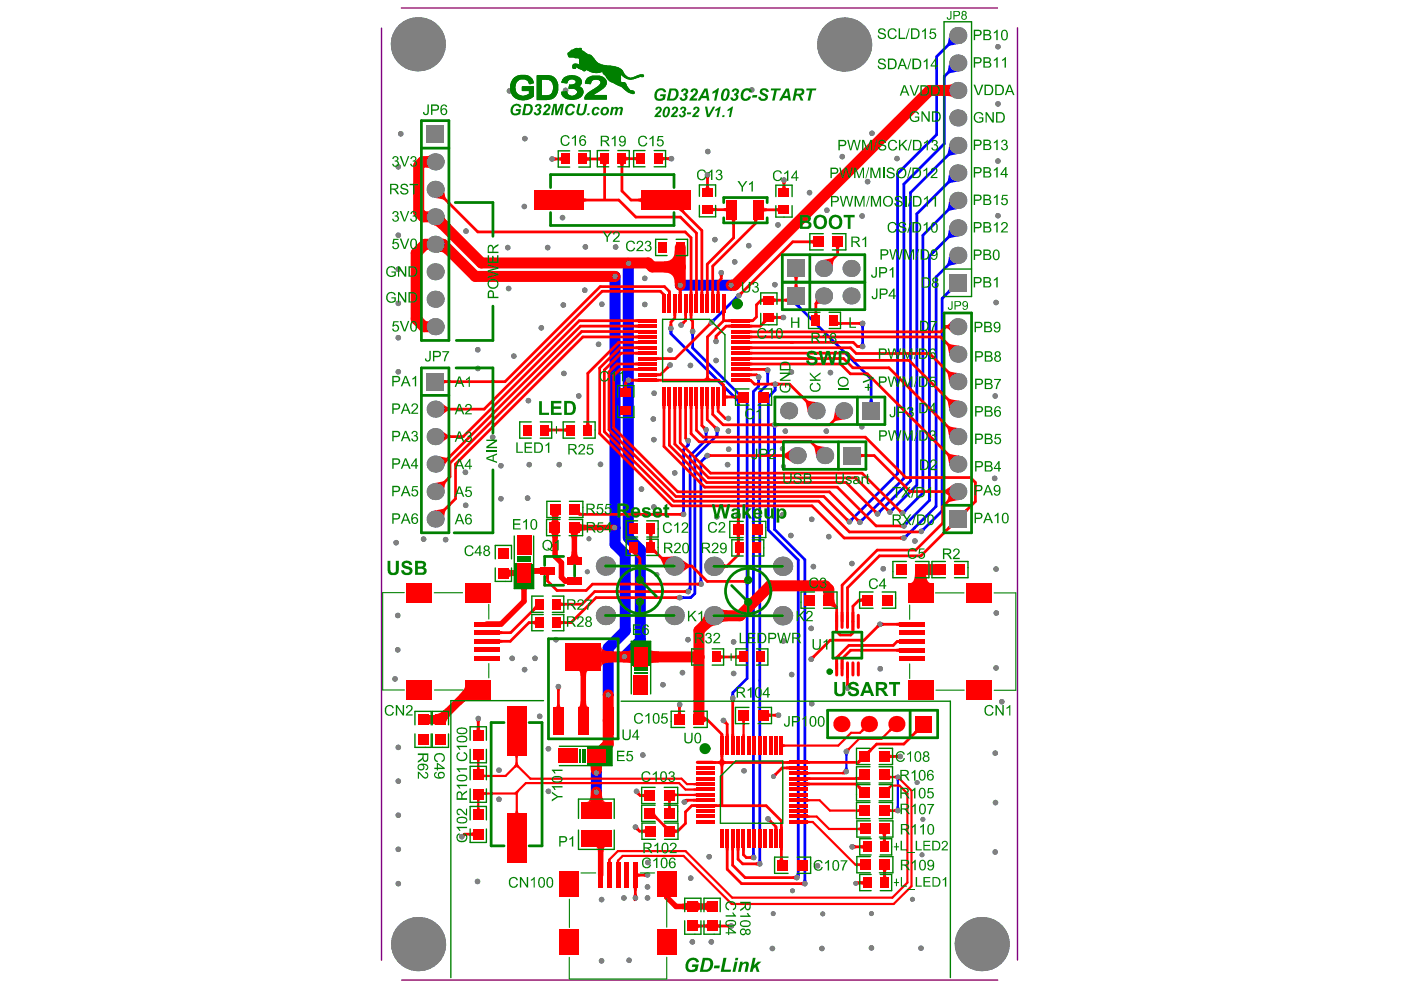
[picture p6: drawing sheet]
<svg xmlns="http://www.w3.org/2000/svg" width="297mm" height="210mm" viewBox="0 0 297 210" stroke-linecap="round" stroke-linejoin="round" font-family="sans-serif">
<path d="M80.9 5.9v197.7M85.1 1.7h126.4M215.7 5.9v197.6M85.1 207.8h126.4" fill="none" stroke="#800080" stroke-width=".29"/>
<g fill="#00f">
<path d="M144.5 126.2l.5 .2v.6l-.5 .2z"/>
<path d="M144.6 108.2h.6l.2 .5h-.9z"/>
<path d="M141.8 70h.9l-.2 .5h-.5z"/>
<path d="M148.3 123h.6l.2 .5h-.9z"/>
<path d="M149.2 91.5h1l-.2 .5h-.6z"/>
<path d="M146.4 70.6h.9l-.2 .5h-.5z"/>
<path d="M151.6 91.4h.9l-.2 .5h-.5z"/>
<path d="M159.4 181l.6-.1 .2 .5-.9 .1z"/>
<path d="M158.1 122.5l.6-.1 .2 .5-.9 .1z"/>
<path d="M158 123.6l.9 .1-.2 .5-.6-.1z"/>
<path d="M156.2 108.4h.6l.2 .5h-.9z"/>
<path d="M156.1 62.6l.6 .7-.5 .2-.4-.5z"/>
<path d="M160.8 182.3h.6l.1 .5h-.9z"/>
<path d="M163.8 90.4h.9l-.2 .5h-.6z"/>
<path d="M162.3 78.8h.9l-.1 .5h-.6z"/>
<path d="M160.4 80.3h.9l-.2 .5h-.5z"/>
<path d="M163.9 81.8h.9l-.2 .5h-.5z"/>
<path d="M170.4 186.5h.5l.2 .5h-.9z"/>
<path d="M179.2 162.7h.5l.2 .6-.9-.1z"/>
<path d="M179 159.7h.9l-.2 .5h-.5z"/>
<path d="M180 110.1l.5-.3 .4 .4-.2 .5z"/>
<path d="M182.6 72.6h.6l.2 .5h-1z"/>
<path d="M182.4 68.9h1l-.2 .5h-.6z"/>
<path d="M186 108.4l.4-.3 .5 .4-.3 .5z"/>
<path d="M184.4 84.7h.6l.1 .5 .2 .1h-1.2l.2-.1z"/>
<path d="M189.9 165.1h.9l-.2 .4h-.5z"/>
<path d="M191.6 113.5l.5-.2 .4 .5-.3 .4z"/>
<path d="M188.6 108l.5-.2 .4 .4-.3 .5z"/>
<path d="M191.3 108.2l.5-.2 .4 .4-.3 .5z"/>
<path d="M195.3 112.1l.5-.2 .3 .4-.2 .5z"/>
<path d="M201.3 60.9l.8 .9h-.3l-.5 .4-.4-.4 .4-.6z"/>
<path d="M149.4 96.5l.6 .7-.5 .2-.4-.4z"/>
<path d="M169 185.1l.5 .1v.7l-.9-.3z"/>
<path d="M182.2 110.2l.5-.3 .4 .5-.2 .4z"/>
<path d="M190.1 171h.5l.2 .5h-.9z"/>
<path d="M191.6 110.9l.4-.2 .5 .4-.3 .5z"/>
<path d="M155.1 147.2h.6l.1 .5h-.9z"/>
<path d="M145.4 93.8h1l-.2 .5h-.6z"/>
<path d="M150.8 67.8l.5-.3 .4 .4-.2 .5z"/>
<path d="M168.1 64.5h1.6l-.2 .1 .2 .4-.6 .2z"/>
<path d="M201.3 42.2l2 2.1-2 .4-.5-.4z"/>
<path d="M201.3 36.4l2 2-2 .5-.5-.4z"/>
<path d="M201.3 13.1l2 2-2 .5-.5-.4z"/>
<path d="M146 124.5l.6 .2-.1 .6-.8-.4z"/>
<path d="M201.3 48.1l2 2-2 .4-.5-.4z"/>
<path d="M201.3 53.9l2 2-2 .5-.5-.4z"/>
<path d="M201.3 30.6l2 2-2 .5-.5-.4z"/>
<path d="M201.3 7.3l2 2-2 .5-.5-.5z"/>
</g>
<path d="M130.3 111.9h.1" fill="none" stroke="#00f" stroke-width="1.2"/>
<path d="M142.2 69.6v1.1M156.5 62.7h.1M145.9 93.4v1l-1 1M148.6 123.8l.1 .1M158.4 123.2l.1 .1M159.7 181.8h.1" fill="none" stroke="#00f" stroke-width=".58"/>
<circle cx="161.1" cy="183.2" r=".29" fill="#00f"/>
<g fill="none" stroke="#00f" stroke-width=".58">
<path d="M203.1 7.5l-4.5 4.5v16.6l-8.3 8.2v63.6l-10.2 10.2M203.1 13.4l-2.9 2.8v14.3l-8.6 8.5v62.4l-9.3 9.3M203.1 36.7l-8.7 8.6v57.6l-5.7 5.7M203.1 30.8l-10.1 10.1v61.1l-7 6.9M203.1 54.1l-4.6 4.6v48.7l-6.9 6.7M203.1 42.5l-7.4 7.4v54.6l-4.3 4.3M203.1 48.3l-6 6v51.8l-5.5 5.4M203.1 60l-3.4 3.3v45l-4.4 4.4M142.2 70.7l14.3 14.3v24.3M146.9 70.3v3.5l11.5 11.5v37.9M156.5 62.7l-5.6 5.6M160.8 79.9v2l-1.1 1.1v98.8"/>
<path d="M162.8 78.5v2.9l-1.7 1.7v100.1M168.8 62.7v1.7l15.9 15.9v6.8M182.9 68.6v4.9M144.9 95.4v13.7M149.7 91.1v2.1l-3.4 3.4v28.4l-.4 .4M149.9 96.6l-1.3 1.3v25.9M152 91.1v1.2l-4.7 4.7v28.8l-.9 .9h-2.3M164.2 90.1v22.2l6.4 6.4v68.7M164.3 81.4v1.3l-1.4 1.5v28.2l6.3 6.3v67.1l-.2 .3M158.4 123.3v20.5l-3 3.1v1.1"/>
</g>
<path d="M130.4 58.6v56.8l2.2 2.2v16.2l-3.7 3.6v9.9M133.2 55.8v58.2l2.6 2.6v19.3l-3.4 3.3M144.2 60.5h10.8M126.4 163.9v4.1" fill="none" stroke="#00f" stroke-width="2.3"/>
<path d="M179.5 159.3v4.3M190.4 164.8v7.1" fill="none" stroke="#00f" stroke-width=".47"/>
<path d="M151.2 130.4l.1 .2" fill="none" stroke="#00f" stroke-width="1.2"/>
<g fill="#808080">
<circle cx="194.4" cy="165.9" r=".52"/>
<circle cx="195.7" cy="173.7" r=".52"/>
<circle cx="195.5" cy="181.2" r=".52"/>
<circle cx="193.4" cy="190.7" r=".52"/>
<circle cx="184.8" cy="193.7" r=".52"/>
<circle cx="174.4" cy="193.8" r=".52"/>
<circle cx="163.9" cy="193.7" r=".52"/>
<circle cx="168" cy="188.9" r=".52"/>
<circle cx="162.8" cy="173.6" r=".58"/>
<circle cx="153.4" cy="152.8" r=".58"/>
<circle cx="155.4" cy="148" r=".58"/>
<circle cx="180.7" cy="179.5" r=".58"/>
<circle cx="159.8" cy="181.8" r=".58"/>
<circle cx="161.1" cy="183.2" r=".58"/>
<circle cx="170.6" cy="187.4" r=".58"/>
<circle cx="169" cy="186.1" r=".58"/>
<circle cx="145.1" cy="170.1" r=".58"/>
<circle cx="164" cy="164.6" r=".52"/>
<circle cx="190.4" cy="171.9" r=".58"/>
<circle cx="190.4" cy="164.8" r=".52"/>
<circle cx="181.4" cy="187.3" r=".52"/>
<circle cx="190.9" cy="160.4" r=".58"/>
<circle cx="179.5" cy="159.3" r=".58"/>
<circle cx="179.4" cy="163.6" r=".58"/>
<circle cx="165.9" cy="95.1" r=".52"/>
<circle cx="166.1" cy="98.9" r=".52"/>
<circle cx="175.2" cy="91.4" r=".58"/>
<circle cx="155" cy="60.5" r=".58"/>
<circle cx="144.2" cy="60.5" r=".58"/>
<circle cx="145.9" cy="125.4" r=".58"/>
<circle cx="149.7" cy="91.1" r=".58"/>
<circle cx="175.7" cy="113.8" r=".58"/>
<circle cx="144.1" cy="126.7" r=".58"/>
<circle cx="152" cy="91.1" r=".58"/>
<circle cx="135.7" cy="120.2" r=".58"/>
<circle cx="156.5" cy="109.3" r=".58"/>
<circle cx="145.9" cy="93.4" r=".58"/>
<circle cx="142.2" cy="69.6" r=".58"/>
<circle cx="146.9" cy="70.3" r=".58"/>
<circle cx="182.9" cy="73.5" r=".58"/>
<circle cx="191.6" cy="114.1" r=".58"/>
<circle cx="191.6" cy="111.5" r=".58"/>
<circle cx="180.1" cy="110.6" r=".58"/>
<circle cx="182.3" cy="110.7" r=".58"/>
<circle cx="186" cy="108.9" r=".58"/>
<circle cx="188.7" cy="108.6" r=".58"/>
<circle cx="191.4" cy="108.8" r=".58"/>
<circle cx="152.9" cy="57.8" r=".58"/>
<circle cx="166.1" cy="67.3" r=".58"/>
<circle cx="133.3" cy="80.6" r=".58"/>
<circle cx="150.4" cy="181.6" r=".58"/>
<circle cx="157.8" cy="163.4" r=".58"/>
<circle cx="116.3" cy="158.8" r=".58"/>
<circle cx="116.3" cy="167.8" r=".58"/>
<circle cx="97.9" cy="177.4" r=".58"/>
<circle cx="101.4" cy="152.3" r=".58"/>
<circle cx="155.1" cy="196.3" r=".58"/>
<circle cx="114.4" cy="151.9" r=".58"/>
<circle cx="126.4" cy="168" r=".58"/>
<circle cx="126.4" cy="163.9" r=".58"/>
<circle cx="166.2" cy="38.2" r=".58"/>
<circle cx="150" cy="37.1" r=".58"/>
<circle cx="142.4" cy="33.6" r=".58"/>
<circle cx="117.1" cy="33.7" r=".58"/>
<circle cx="113.4" cy="139.6" r=".58"/>
<circle cx="165" cy="151.6" r=".58"/>
<circle cx="144.4" cy="68.9" r=".58"/>
<circle cx="142.1" cy="77.4" r=".58"/>
<circle cx="151.8" cy="72.4" r=".58"/>
<circle cx="138.5" cy="88.8" r=".58"/>
<circle cx="118.6" cy="98.5" r=".58"/>
<circle cx="135" cy="167.8" r=".58"/>
<circle cx="134.7" cy="175.4" r=".58"/>
<circle cx="137.3" cy="185.5" r=".58"/>
<circle cx="134.7" cy="190.4" r=".58"/>
<circle cx="118.4" cy="145.6" r=".58"/>
<circle cx="144.1" cy="149.4" r=".58"/>
<circle cx="89.8" cy="114.3" r=".58"/>
<circle cx="142.1" cy="74.2" r=".58"/>
<circle cx="151.8" cy="76.4" r=".58"/>
<circle cx="154.4" cy="88.7" r=".58"/>
<circle cx="130.5" cy="52.4" r=".58"/>
<circle cx="124.1" cy="52.3" r=".58"/>
<circle cx="111.2" cy="43.8" r=".58"/>
<circle cx="111.3" cy="29.4" r=".58"/>
<circle cx="119.3" cy="46.1" r=".58"/>
<circle cx="155.5" cy="136.1" r=".58"/>
<circle cx="166.1" cy="135.9" r=".58"/>
<circle cx="172.1" cy="110.1" r=".58"/>
<circle cx="155.5" cy="142.8" r=".58"/>
<circle cx="167.8" cy="143" r=".58"/>
<circle cx="172" cy="133.2" r=".58"/>
<circle cx="145.9" cy="135.6" r=".58"/>
<circle cx="150.1" cy="32.1" r=".58"/>
<circle cx="140.6" cy="145.2" r=".58"/>
<circle cx="144.7" cy="142.6" r=".58"/>
<circle cx="158.7" cy="52.1" r=".58"/>
<circle cx="164.9" cy="47.7" r=".58"/>
<circle cx="155.8" cy="55.5" r=".58"/>
<circle cx="164.3" cy="60.4" r=".58"/>
<circle cx="151.6" cy="50.8" r=".58"/>
<circle cx="98.7" cy="100.1" r=".58"/>
<circle cx="106.2" cy="98.7" r=".58"/>
<circle cx="117.9" cy="135.6" r=".58"/>
<circle cx="98.7" cy="107.1" r=".58"/>
<circle cx="106.2" cy="105.7" r=".58"/>
<circle cx="107.8" cy="61.2" r=".58"/>
<circle cx="124" cy="61.5" r=".58"/>
<circle cx="101.3" cy="74.2" r=".58"/>
<circle cx="101.2" cy="186.9" r=".58"/>
<circle cx="127.5" cy="203.7" r=".58"/>
<circle cx="133.4" cy="203.6" r=".58"/>
<circle cx="172.1" cy="149.2" r=".58"/>
<circle cx="138.7" cy="83.4" r=".58"/>
<circle cx="119.9" cy="19.2" r=".58"/>
<circle cx="159.4" cy="19.1" r=".58"/>
<circle cx="85" cy="28.4" r=".58"/>
<circle cx="108.6" cy="139.6" r=".58"/>
<circle cx="190.2" cy="33.6" r=".58"/>
<circle cx="172.5" cy="120.1" r=".58"/>
<circle cx="136.3" cy="160.1" r=".58"/>
<circle cx="137.3" cy="182.9" r=".58"/>
<circle cx="137.3" cy="188.1" r=".58"/>
<circle cx="137.3" cy="190.4" r=".58"/>
<circle cx="132.3" cy="190.4" r=".58"/>
<circle cx="127.5" cy="190.7" r=".58"/>
<circle cx="146.4" cy="186.2" r=".58"/>
<circle cx="146.8" cy="199.7" r=".58"/>
<circle cx="150.8" cy="199.7" r=".58"/>
<circle cx="184.9" cy="28.3" r=".58"/>
<circle cx="194" cy="114.7" r=".58"/>
<circle cx="84.3" cy="137.8" r=".58"/>
<circle cx="84.3" cy="130.5" r=".58"/>
<circle cx="154.4" cy="91.4" r=".58"/>
<circle cx="94.5" cy="114.4" r=".58"/>
<circle cx="127.3" cy="98.5" r=".58"/>
<circle cx="136.7" cy="64.6" r=".58"/>
<circle cx="127.6" cy="64.5" r=".58"/>
<circle cx="136.7" cy="59" r=".58"/>
<circle cx="133.3" cy="55.8" r=".58"/>
<circle cx="108" cy="19.3" r=".58"/>
<circle cx="158.5" cy="123.3" r=".58"/>
<circle cx="132.4" cy="139.2" r=".58"/>
<circle cx="128.9" cy="147.3" r=".58"/>
<circle cx="130.4" cy="58.6" r=".58"/>
<circle cx="116.1" cy="52.5" r=".58"/>
<circle cx="107.7" cy="52.5" r=".58"/>
<circle cx="98.8" cy="49" r=".58"/>
<circle cx="126.9" cy="73" r=".58"/>
<circle cx="154.3" cy="98.5" r=".58"/>
<circle cx="112.2" cy="98.5" r=".58"/>
<circle cx="136" cy="103.7" r=".58"/>
<circle cx="119.6" cy="79.2" r=".58"/>
<circle cx="122.7" cy="84" r=".58"/>
<circle cx="186.6" cy="141.8" r=".58"/>
<circle cx="111.9" cy="105.6" r=".58"/>
<circle cx="138.6" cy="93.2" r=".58"/>
<circle cx="143.1" cy="100.3" r=".58"/>
<circle cx="138.6" cy="107.5" r=".58"/>
<circle cx="104.5" cy="92.7" r=".58"/>
<circle cx="152" cy="109.6" r=".58"/>
<circle cx="180.6" cy="119.5" r=".58"/>
<circle cx="211.6" cy="9.9" r=".58"/>
<circle cx="211.6" cy="22" r=".58"/>
<circle cx="211.6" cy="34.1" r=".58"/>
<circle cx="211.6" cy="45.7" r=".58"/>
<circle cx="211.2" cy="64.1" r=".58"/>
<circle cx="211" cy="84" r=".58"/>
<circle cx="210.9" cy="101.4" r=".58"/>
<circle cx="211.2" cy="120.7" r=".58"/>
<circle cx="211.2" cy="141.6" r=".58"/>
<circle cx="211" cy="159.7" r=".58"/>
<circle cx="211" cy="180.7" r=".58"/>
<circle cx="173.3" cy="183.6" r=".58"/>
<circle cx="83.7" cy="144" r=".58"/>
<circle cx="154.5" cy="95.3" r=".58"/>
<circle cx="84.4" cy="165.6" r=".58"/>
<circle cx="84.4" cy="172.8" r=".58"/>
<circle cx="84.4" cy="180.1" r=".58"/>
<circle cx="84.4" cy="187.4" r=".58"/>
<circle cx="84.4" cy="158.5" r=".58"/>
<circle cx="111.2" cy="142" r=".58"/>
<circle cx="167.7" cy="113.5" r=".58"/>
<circle cx="166" cy="109.1" r=".58"/>
<circle cx="84" cy="115.1" r=".58"/>
<circle cx="84.4" cy="78.8" r=".58"/>
<circle cx="84.4" cy="64.3" r=".58"/>
<circle cx="84.4" cy="49.9" r=".58"/>
<circle cx="84.4" cy="35.4" r=".58"/>
<circle cx="84.4" cy="71.6" r=".58"/>
<circle cx="84.4" cy="57.1" r=".58"/>
<circle cx="175.3" cy="44.6" r=".58"/>
<circle cx="171.6" cy="40.8" r=".58"/>
<circle cx="178.6" cy="33.2" r=".58"/>
<circle cx="183.9" cy="38.5" r=".58"/>
<circle cx="176.1" cy="79" r=".58"/>
<circle cx="182.7" cy="90.5" r=".58"/>
<circle cx="166.5" cy="91.4" r=".58"/>
<circle cx="182.8" cy="45.8" r=".58"/>
<circle cx="163.8" cy="201.1" r=".58"/>
<circle cx="174.3" cy="201.1" r=".58"/>
<circle cx="184.8" cy="201" r=".58"/>
<circle cx="195.3" cy="201" r=".58"/>
<circle cx="211.1" cy="170.2" r=".58"/>
<circle cx="212.4" cy="148.8" r=".58"/>
<circle cx="211.2" cy="130" r=".58"/>
<circle cx="146.4" cy="77.5" r=".58"/>
<circle cx="167.8" cy="78.9" r=".58"/>
<circle cx="187.3" cy="120.6" r=".58"/>
<circle cx="119.4" cy="64.7" r=".58"/>
<circle cx="114.8" cy="69.5" r=".58"/>
<circle cx="108.9" cy="75.5" r=".58"/>
<circle cx="101.3" cy="78.1" r=".58"/>
<circle cx="112" cy="84.9" r=".58"/>
<circle cx="105.8" cy="163.3" r=".58"/>
<circle cx="105.8" cy="169.5" r=".58"/>
<circle cx="195.3" cy="112.7" r=".58"/>
<circle cx="182.9" cy="68.6" r=".58"/>
<circle cx="150.9" cy="68.3" r=".58"/>
<circle cx="156.6" cy="62.7" r=".58"/>
<circle cx="179.7" cy="145.9" r=".58"/>
<circle cx="186.6" cy="132.4" r=".58"/>
<circle cx="172" cy="139.8" r=".58"/>
<circle cx="162.8" cy="78.5" r=".58"/>
<circle cx="160.8" cy="79.9" r=".58"/>
<circle cx="144.9" cy="109.1" r=".58"/>
<circle cx="130.3" cy="111.9" r=".58"/>
<circle cx="164.3" cy="81.4" r=".58"/>
<circle cx="164.2" cy="90.1" r=".58"/>
<circle cx="149.9" cy="96.6" r=".58"/>
<circle cx="148.7" cy="123.9" r=".58"/>
<circle cx="139.3" cy="121.8" r=".52"/>
<circle cx="124.9" cy="114.2" r=".52"/>
<circle cx="124.5" cy="121.2" r=".52"/>
<circle cx="167.2" cy="87.1" r="1.81"/>
<circle cx="180.4" cy="56.9" r="1.81"/>
<circle cx="92.3" cy="110" r="1.81"/>
<circle cx="92.3" cy="92.6" r="1.81"/>
<circle cx="92.3" cy="98.4" r="1.81"/>
<circle cx="92.3" cy="69.3" r="1.81"/>
<circle cx="92.3" cy="63.4" r="1.81"/>
<circle cx="92.3" cy="57.6" r="1.81"/>
<circle cx="92.3" cy="51.8" r="1.81"/>
<circle cx="92.3" cy="40.1" r="1.81"/>
<circle cx="92.3" cy="34.3" r="1.81"/>
<circle cx="128.4" cy="130.5" r="2.04"/>
<circle cx="128.4" cy="120" r="2.04"/>
<circle cx="151.3" cy="130.6" r="2.04"/>
<circle cx="142.9" cy="130.5" r="2.04"/>
<circle cx="151.3" cy="120.1" r="2.04"/>
<circle cx="142.9" cy="120" r="2.04"/>
<circle cx="165.9" cy="130.6" r="2.04"/>
<circle cx="165.9" cy="120.1" r="2.04"/>
<circle cx="169" cy="96.6" r="1.81"/>
<circle cx="180.4" cy="62.7" r="1.81"/>
<circle cx="203.1" cy="92.6" r="1.81"/>
<circle cx="203.1" cy="98.4" r="1.81"/>
<circle cx="203.1" cy="69.3" r="1.81"/>
<circle cx="203.1" cy="75.1" r="1.81"/>
<circle cx="203.1" cy="80.9" r="1.81"/>
<circle cx="203.1" cy="54.1" r="1.81"/>
<circle cx="203.1" cy="36.7" r="1.81"/>
<circle cx="203.1" cy="42.5" r="1.81"/>
<circle cx="203.1" cy="13.4" r="1.81"/>
<circle cx="203.1" cy="19.2" r="1.81"/>
<circle cx="203.1" cy="25" r="1.81"/>
<circle cx="203.1" cy="7.5" r="1.81"/>
<circle cx="92.3" cy="86.7" r="1.81"/>
<circle cx="92.3" cy="104.2" r="1.81"/>
<circle cx="92.3" cy="46" r="1.81"/>
<circle cx="173" cy="87.1" r="1.81"/>
<circle cx="178.9" cy="87.1" r="1.81"/>
<circle cx="203.1" cy="86.7" r="1.81"/>
<circle cx="203.1" cy="104.2" r="1.81"/>
<circle cx="203.1" cy="30.8" r="1.81"/>
<circle cx="203.1" cy="48.3" r="1.81"/>
<circle cx="174.6" cy="56.9" r="1.81"/>
<circle cx="174.8" cy="96.6" r="1.81"/>
<circle cx="174.6" cy="62.7" r="1.81"/>
<circle cx="88.6" cy="200.2" r="5.7"/>
<circle cx="88.6" cy="9.4" r="5.7"/>
<circle cx="208.1" cy="200.2" r="5.7"/>
<circle cx="179" cy="9.4" r="5.7"/>
</g>
<g fill="#808080">
<path d="M167 55.1h3.6v3.6h-3.6z" fill-rule="evenodd"/>
<path d="M90.5 79.1h3.6v3.6h-3.6z" fill-rule="evenodd"/>
<path d="M167 60.9h3.6v3.7h-3.6z" fill-rule="evenodd"/>
<path d="M178.9 94.8h3.6v3.6h-3.6z" fill-rule="evenodd"/>
<path d="M201.3 108.2h3.6v3.7h-3.6z" fill-rule="evenodd"/>
<path d="M201.3 58.2h3.6v3.6h-3.6z" fill-rule="evenodd"/>
<path d="M90.5 26.7h3.6v3.6h-3.6z" fill-rule="evenodd"/>
<path d="M182.9 85.3h3.6v3.6h-3.6z" fill-rule="evenodd"/>
</g>
<g fill="#f00">
<path d="M92 108.3l2.1-.5 .4 .4-.4 2.1z"/>
<path d="M92 102.4l2.1-.4 .4 .4-.4 2.1z"/>
<path d="M94.1 80.3l.1 .3h.4v.6l-.4 .1-.1 .2z"/>
<path d="M92 47.8l2.1-2.1 .7 1.2-1.6 1.6z"/>
<path d="M99.7 176.6l.5-.1 .1-.2v1.2l-.1-.3h-.5z"/>
<path d="M100.9 169.5h1l-.3 .5h-.4z"/>
<path d="M102.5 167.8l.5 .2v.5l-.5 .2z"/>
<path d="M101.2 162.6h.4l.3 .5h-1z"/>
<path d="M102.5 164.1l.5 .2v.5l-.5 .2z"/>
<path d="M100.9 161.1h1l-.3 .5h-.4z"/>
<path d="M101.1 154.1h.6l.1 .5 .2 .1h-1.2l.2-.1z"/>
<path d="M100.9 152.7h1l-.2 .5h-.6z"/>
<path d="M105.9 135.5l.6 .2v.6l-.6 .1z"/>
<path d="M109.3 171.9h.5l.2 .5h-.9z"/>
<path d="M109.4 167.8l.7-.1-.3 .8z"/>
<path d="M109.1 160.2h.9l-.2 .5h-.5z"/>
<path d="M112.8 131.7l.5-.1 .1-.2v1.2l-.1-.2-.5-.1z"/>
<path d="M115.5 121.8h1.2l-.2 .1-.1 .5h-.6l-.1-.5z"/>
<path d="M115.7 121.4h.8l-.1 1.3h-.6z"/>
<path d="M116.3 90.6l.2 .2 .4 .1v.6h-.4l-.2 .3z"/>
<path d="M117.4 33.2l.5 .2v.6l-.5 .2z"/>
<path d="M118.9 131.4l.1 .2 .5 .1v.6l-.5 .1-.1 .2z"/>
<path d="M118.9 127.5l.1 .2 .5 .1v.6l-.5 .1-.1 .2z"/>
<path d="M120.6 112.9h2.3a.9 .9 0 0 0-.5 1.2h-1.2v-.2a.79 .79 0 0 0-.6-1z"/>
<path d="M119.5 90.9l.4-.1 .2-.2v1.2l-.2-.3h-.4z"/>
<path d="M118.4 33.4l.5-.1 .1-.2v1.2l-.1-.2-.5-.1z"/>
<path d="M123 108.5l.1 .2 .5 .1v.6l-.6-.3z"/>
<path d="M124.3 89.5h.6l.1 .4 .2 .2h-1.2l.3-.2z"/>
<path d="M123.7 41.8l.2 .3h.4v.6l-.4 .1-.2 .2z"/>
<path d="M126.7 33.4l.4-.1 .2-.2v1.2l-.2-.2-.4-.1z"/>
<path d="M124.5 33.1l.1 .2 .5 .1v.6l-.5 .1-.1 .2z"/>
<path d="M130.8 182.5h.5l.1 .3h-.7z"/>
<path d="M129 182.3h.4l.2 .5h-.9z"/>
<path d="M127.6 34.7h1.2l-.2 .2-.1 .4h-.6l-.1-.4z"/>
<path d="M134.3 188.3h.9l-.2 .6h-.6z"/>
<path d="M136.1 168.4l.4-.1 .2-.2v1.1l-.2-.2-.4-.1z"/>
<path d="M134.8 168.3l.7-.5 .2 .5-.4 .3z"/>
<path d="M133.6 117.1h1.6l-.2 .1 .2 .3-.6 .3z"/>
<path d="M135.4 119.3h.5l.2 .5h-.9z"/>
<path d="M134.7 80.3h.6v.7l-.6-.1z"/>
<path d="M132.7 80.5l.6 .7-.4 .2-.4-.4z"/>
<path d="M133.6 80.1l.5 .2v.6l-.5 .2z"/>
<path d="M134.7 76.9l.6-.1v.7h-.6z"/>
<path d="M134.7 74.6l.6-.1v.7h-.6z"/>
<path d="M134.7 72.3h.6v.6h-.6z"/>
<path d="M134.7 71.1h.6v.7l-.6-.1z"/>
<path d="M134.7 70h.6v.6h-.6z"/>
<path d="M134.7 68.9l.6-.1v.7l-.6-.1z"/>
<path d="M134.7 67.7h.6v.6h-.6z"/>
<path d="M135.3 42.1h.5l.1-.3v1.2l-.1-.2-.5-.1z"/>
<path d="M132.8 33.1l.1 .2 .5 .1v.5l-.5 .1-.1 .2z"/>
<path d="M134.4 33.4l.4-.1 .2-.2v1.1l-.2-.2-.4-.1z"/>
<path d="M138.9 172.4l.1 .3 .3 .5v.7l-.6-.4h-.2z"/>
<path d="M138.9 116.1v.4l.4 .5-.2 .5-.6-.4h-.3z"/>
<path d="M137.7 114.4h.6l.1 .4 .2 .2h-1.2l.2-.2z"/>
<path d="M137.4 113.2h1.2l-.2 .2-.1 .4h-.6l-.1-.4z"/>
<path d="M140.4 86.1h.7v.6h-.6z"/>
<path d="M139.2 80.3h.5v.6l-.5 .1z"/>
<path d="M139.2 79.1l.5 .1v.6h-.5z"/>
<path d="M139.2 75.7h.5v.6l-.5 .1z"/>
<path d="M140.5 33.1l.1 .2 .5 .1v.5l-.5 .1-.1 .2z"/>
<path d="M144.6 191.6h.3a.79 .79 0 0 0 .9-.5v2.2a.9 .9 0 0 0-1.2-.5z"/>
<path d="M143.1 168.1l.4 .2v.5l-.4 .2z"/>
<path d="M145.2 169.5l.7-.1 .1 .6-.4 .3z"/>
<path d="M143.8 150.9h.5l.1 .4 .2 .1h-1.1l.2-.1z"/>
<path d="M143.6 149.7l1 .1-.3 .5-.5-.1z"/>
<path d="M145.1 125.1l.5-.1v.9l-.5-.2z"/>
<path d="M143.3 126.4l.5-.2v1l-.5-.2z"/>
<path d="M144.1 108.8l.5-.2v.9l-.5-.1z"/>
<path d="M145 86.1h.7v.6h-.6z"/>
<path d="M143.9 86.1h.7l-.1 .6h-.6z"/>
<path d="M142.7 86.1h.7v.6h-.6z"/>
<path d="M142.7 66.4h.7v.6h-.6z"/>
<path d="M145 66.4h.7v.6h-.6z"/>
<path d="M143.9 61.9h.6l.1 .6h-.7z"/>
<path d="M143.8 60.8h.9l-.2 .5h-.6z"/>
<path d="M143.8 60.9h.8l-.1 1.2h-.6z"/>
<path d="M143.6 44.5h1.6l-.2 .1 .2 .3h-.8z"/>
<path d="M149.3 196h.5l.1-.3v1.2l-.1-.2-.5-.1z"/>
<path d="M148 195.7l.1 .3h.5v.6l-.5 .1-.1 .2z"/>
<path d="M148.7 191.6h.2a.79 .79 0 0 0 1-.5v2.2a.9 .9 0 0 0-1.2-.5z"/>
<path d="M148 191.1a.9 .9 0 0 0 1.1 .5v1.2h-.2a.79 .79 0 0 0-.9 .5z"/>
<path d="M146.9 170.5h.6v.7l-.6-.1z"/>
<path d="M146.9 169.4l.6-.1v.7h-.6z"/>
<path d="M147.1 168.3l.4-.1v.7l-.4-.1z"/>
<path d="M147.1 167.2l.4-.2v.7l-.4-.1z"/>
<path d="M147.1 166l.4-.1v.7l-.4-.1z"/>
<path d="M147.8 123.6l.5-.2v.9l-.5-.2z"/>
<path d="M148.9 90.7l.4-.4 .5 .2-.7 .7z"/>
<path d="M149.6 86.1h.7v.6h-.6z"/>
<path d="M148.5 86.1h.6v.6h-.6z"/>
<path d="M147.3 86.1h.7v.6h-.6z"/>
<path d="M149.1 80.3l.5-.1 .1-.5h.6l.1 .5 .5 .1-.9 .6z"/>
<path d="M146.6 69.4h.5l.2 .5h-.9z"/>
<path d="M147.4 61.9h.6v.6h-.7z"/>
<path d="M148.5 61.9h.6v.6h-.6z"/>
<path d="M149.7 61.9h.6v.6h-.7z"/>
<path d="M149.7 39.3h.6l.1 .4 .2 .1h-1.2l.2-.1z"/>
<path d="M149.5 37.4h1l-.2 .5h-.6z"/>
<path d="M152.1 195.7l.1 .3h.4v.6l-.4 .1-.1 .2z"/>
<path d="M154.2 196l.5-.1v.9l-.5-.2z"/>
<path d="M153.8 179.8h.7v.5h-.6z"/>
<path d="M151.4 170.5h.6v.6l-.6 .1z"/>
<path d="M152.7 160h.7l-.1 .6h-.5z"/>
<path d="M151.2 161.3l.7 .1-.1 .6h-.6z"/>
<path d="M152.8 155.7h.5l.1 .4h-.7z"/>
<path d="M153.9 155.6h.6v.5h-.7z"/>
<path d="M151.2 90.7l.4-.5 .5 .3-.6 .6z"/>
<path d="M153.7 83.6l.2 .2 .4 .1v.6h-.4l-.2 .3z"/>
<path d="M151.9 86.1h.7l-.1 .6h-.5z"/>
<path d="M153.1 81.6h.6v.6h-.6z"/>
<path d="M154.4 68.9l.6-.1v.7l-.6-.1z"/>
<path d="M151.5 71.5h.6l.2 .5h-1z"/>
<path d="M154.4 67.7h.6v.6h-.6z"/>
<path d="M153.1 66.4h.6v.6h-.6z"/>
<path d="M152 61.9h.5l.1 .6h-.7z"/>
<path d="M152.5 58.2h.9l-.2 .5h-.6z"/>
<path d="M153.5 44.2l.4-.1 .1-.2v1.1l-.1-.2-.4-.1z"/>
<path d="M151.1 43.9l.1 .2 .5 .1v.5l-.5 .1-.1 .2z"/>
<path d="M158.9 181.5l.5-.1v.9l-.5-.2z"/>
<path d="M157.3 179.8h.7l-.1 .5h-.6z"/>
<path d="M156.1 179.8h.7v.5h-.6z"/>
<path d="M157.4 155.7h.5l.1 .4h-.7z"/>
<path d="M157.2 152.8h.9l-.2 .5h-.5z"/>
<path d="M157.6 123l.5-.2v.9l-.5-.1z"/>
<path d="M156.2 117.2h.7l-.1 .4h-.6z"/>
<path d="M156.2 114.5h.6l.1 .4 .2 .2h-1.2l.3-.2z"/>
<path d="M155.9 113.3h1.2l-.2 .2-.1 .4h-.6v-.4z"/>
<path d="M156.1 109.6h.9l-.2 .5h-.6z"/>
<path d="M156 83.9l.4-.1 .2-.2v1.2l-.2-.3h-.4z"/>
<path d="M158.9 79.1l.6 .1v.6h-.6z"/>
<path d="M158.9 74.5l.6 .1v.6h-.6z"/>
<path d="M158.9 75.7h.6v.6l-.6 .1z"/>
<path d="M158.9 76.8l.6 .1v.6h-.6z"/>
<path d="M158.9 68.8l.6 .1v.5l-.6 .1z"/>
<path d="M158.9 70l.6 .1v.6l-.6-.1z"/>
<path d="M158.9 71.1h.6v.6l-.6 .1z"/>
<path d="M158.9 72.3h.6v.6h-.6z"/>
<path d="M158.9 67.7h.6v.6h-.6z"/>
<path d="M156.6 62.1l.4-.2 .5 .4-.3 .5z"/>
<path d="M164.2 175.3h.6l.1 .6h-.7z"/>
<path d="M162.7 174.2l.7-.7 .2 .5-.4 .4z"/>
<path d="M163.9 164.1l.4-.2 .4 .4-.2 .4z"/>
<path d="M163 151.1l.1 .2 .4 .1v.5l-.4 .1-.1 .2z"/>
<path d="M164.2 151.4l.5-.2v.9l-.5-.2z"/>
<path d="M163.4 89.8l.5-.2v.9l-.5-.1z"/>
<path d="M163.5 81.2l.5-.2v.9l-.5-.2z"/>
<path d="M161.9 67.6l1 .6h-.3l-.5 .4-.6-.2 .5-.5z"/>
<path d="M164.1 66.7l.1 .3h.5v.6l-.5 .1-.1 .2z"/>
<path d="M162.1 43.9l.1 .2 .4 .1v.6h-.4l-.1 .3z"/>
<path d="M168.1 185.8l.5-.2v.9l-.5-.1z"/>
<path d="M165.4 181.8h.6v.4l.2 .2h-1.1l.2-.2z"/>
<path d="M165.3 179.8h.7v.5h-.6z"/>
<path d="M165.4 175.3h.6v.6h-.7z"/>
<path d="M166.7 162.5l.6-.1v.7h-.6z"/>
<path d="M166 157.6l.5 .3v.4l-.5 .3z"/>
<path d="M166.7 161.4l.6-.1v.7h-.6z"/>
<path d="M165.2 67l.6-.1v.9l-.6-.2z"/>
<path d="M168.5 60.4h.6v.4l.3 .2h-1.2l.2-.2z"/>
<path d="M168.2 58.7h1.2l-.3 .2v.4h-.6l-.1-.4z"/>
<path d="M165.9 39.3h.6l.1 .5 .2 .1h-1.2l.3-.1z"/>
<path d="M165.8 38.5h.9l-.2 .5h-.6z"/>
<path d="M169.8 187.1l.5-.2v.9l-.5-.2z"/>
<path d="M171.2 172.8l.4 .1v.5h-.4z"/>
<path d="M171.2 173.9l.4 .1v.5l-.4 .1z"/>
<path d="M171.2 169.3l.4 .1v.5l-.4 .1z"/>
<path d="M171.2 163.6l.4 .1v.5l-.4 .1z"/>
<path d="M171.2 164.7l.6 .1v.6h-.6z"/>
<path d="M171.2 165.9h.6v.6l-.6 .1z"/>
<path d="M171.2 161.3h.6v.6l-.6 .1z"/>
<path d="M171.9 139.2l.5-.2 .4 .4-.2 .4z"/>
<path d="M170.8 85.3l.4-.4 2.1 .4-2.1 2.1z"/>
<path d="M172.7 66.3h.6v.4l.3 .1h-1.2l.2-.1z"/>
<path d="M171.7 51l.5-.1 .1-.2v1.2l-.1-.3h-.5z"/>
<path d="M178.2 139.8h.6v.6h-.6z"/>
<path d="M177.1 139.8h.6v.6h-.6z"/>
<path d="M177.1 129.7h.6v.6h-.6z"/>
<path d="M177.1 133.1h.6v.6h-.6z"/>
<path d="M178.2 129.7h.6v.6h-.6z"/>
<path d="M176 128.3l.9-.7v.3l.4 .5-.5 .3-.5-.4z"/>
<path d="M175.6 128.4l1.3-1.3 .2 .9 .5 .7-.4 .4-.7-.5z"/>
<path d="M177 52.4h1.2l-.2 .1-.1 .4h-.6l-.1-.4z"/>
<path d="M182.3 186.9l.5-.1 .1-.2v1.2l-.1-.3h-.5z"/>
<path d="M181.7 186.8l.4 .1 .1 .6-.4 .2z"/>
<path d="M181.8 183.1l.5-.2v.9l-.5-.2z"/>
<path d="M182.3 179.3l.5-.1 .1-.2v1.1l-.1-.2-.5-.1z"/>
<path d="M181 179.1l.5 .2v.5l-.5 .2z"/>
<path d="M181.7 171.6l.5-.2v.9l-.5-.2z"/>
<path d="M181.6 164.8l.5-.1 .1-.2v.9h-.6z"/>
<path d="M182.2 161l.4 .5-.4 .3-.4-.4z"/>
<path d="M179.4 158.8l.5-.3 .3 .4-.2 .5z"/>
<path d="M182.7 154.4l.7 .6-.6 .2-.3-.3z"/>
<path d="M179.4 145h.6l.2 .5h-1z"/>
<path d="M179.4 129.7h.6v.6h-.6z"/>
<path d="M180.5 129.7h.6v.6h-.6z"/>
<path d="M180.5 133.1h.6v.6h-.6z"/>
<path d="M182.3 126.9h.4l.2-.2v1.1l-.2-.2-.4-.1z"/>
<path d="M179.7 109.8l.5 .3-.7 .6-.2-.4z"/>
<path d="M187.3 185.5h.6v.4l.2 .1h-1.1l.2-.1z"/>
<path d="M187 184.4h1.1l-.2 .2v.4h-.6l-.1-.4z"/>
<path d="M187.2 177.9h.6l.1 .4 .2 .2h-1.2l.2-.2z"/>
<path d="M186.9 176.8h1.2l-.2 .2-.1 .4h-.6l-.1-.4z"/>
<path d="M186.9 131.9l.5 .2v.6l-.5 .1z"/>
<path d="M186 132.3l.7 .6-.5 .3-.4-.4z"/>
<path d="M185.2 108.5l.4-.4 .5 .3-.6 .6z"/>
<path d="M188.6 171.4l.5 .2v.5l-.5 .2z"/>
<path d="M189.5 171.6l.5-.2v.9l-.5-.2z"/>
<path d="M188.6 164.3l.5 .2v.5l-.5 .2z"/>
<path d="M189.6 164.5l.4-.2v.9l-.4-.2z"/>
<path d="M190.3 165.3l.6-.6 .2 .4-.4 .4z"/>
<path d="M188.6 159.8l.2 .2 .4 .1v.6h-.4l-.2 .3z"/>
<path d="M190 160.1l.5-.2v.9l-.5-.1z"/>
<path d="M188.5 154.4l.7 .6-.5 .2-.4-.3z"/>
<path d="M190.2 135.7l.4-.1v.8l-.4-.1z"/>
<path d="M190 137.6l.6-.2v.9l-.6-.1z"/>
<path d="M190 132.1l.6-.2v.9l-.6-.1z"/>
<path d="M190.8 113.8l.5-.2v.9l-.5-.1z"/>
<path d="M190.8 111.2l.5-.2v1l-.5-.2z"/>
<path d="M190.9 108l.5 .2-.6 .7-.3-.4z"/>
<path d="M194.2 154.4l.8 .8h-.3l-.5 .4-.4-.4 .4-.5z"/>
<path d="M195.3 153.5l.6 .6-1 .8-.4-.4z"/>
<path d="M201.3 111l.8 .8h-.3l-.5 .5-.4-.5 .4-.5z"/>
<path d="M200.2 103.9l1.8-1.1v2.9l-1.8-1.2z"/>
<path d="M200.6 18l1.4-.3v2.9l-1.4-.3z"/>
<path d="M204 108.3h.4l.5-.5 .4 .5-.4 .5v.3z"/>
<path d="M90.5 151.7l1.4-.1 .4-.2v2.3l-.4-.2-1.4-.1z"/>
<path d="M90.8 151.4l.4 .2 1.3 .1v1.7l-1.3 .1-.4 .2z"/>
<path d="M92.7 96.7l2 .3 .1 .8-1 1.5z"/>
<path d="M92 41.9l2.1-2 .4 2.1-.4 .4z"/>
<path d="M101.2 171.1h.4l.3 .5h-1z"/>
<path d="M105.9 133.7l.6 .1v.6l-.6 .2z"/>
<path d="M109.3 161.6h.5l.3 .8-.2 .4-.4-.1-.3 .1-.2-.4z"/>
<path d="M109.9 123.6h2.4a.9 .9 0 0 0-.6 1.1h-1.2v-.2a.8 .8 0 0 0-.6-.9z"/>
<path d="M135.2 185l.1 .2 .4 .1v.5l-.4 .1-.1 .2z"/>
<path d="M134.4 189.5h.6l.2 .5h-1z"/>
<path d="M136.1 175.9h.5l.1-.3v1.2l-.1-.2-.5-.1z"/>
<path d="M134.6 175.9l.7-.6 .2 .5-.4 .4z"/>
<path d="M134.7 78h.6v.7l-.6-.1z"/>
<path d="M134.7 73.4h.6v.7l-.6-.1z"/>
<path d="M143.1 175.7l.2 .2h.4v.6l-.4 .1-.2 .2z"/>
<path d="M144.2 118.4l2 1.3v.6l-2 1.3z"/>
<path d="M142 68.8h.5l.2 .5h-.9z"/>
<path d="M144.3 68.3l.5-.2 .4 .4-.2 .5z"/>
<path d="M149.3 152l.2 .2h.4v.6l-.4 .1-.2 .2z"/>
<path d="M148.9 151.6l1 .6v.6l-1 .6z"/>
<path d="M150.3 96.1l.5 .2v.6l-.5 .2z"/>
<path d="M152.2 161.4l.4-.2 .2-.4h.5l.2 .4 .4 .2v.6l-.4 .1-.2 .4h-.5l-.2-.4-.4-.1z"/>
<path d="M153.3 153.3l.7-.6 .2 .4-.4 .5z"/>
<path d="M152.8 138.7l.1 .2 .5 .1v.6l-.5 .1-.1 .2z"/>
<path d="M152.6 128.9l.7 .4 .9 .1v2.3l-.9 .1-.7 .4z"/>
<path d="M153.1 119l.5 .6 .5 .2v.6l-.5 .2-.5 .6z"/>
<path d="M156.1 139l.4-.1 .2-.2v1.2l-.2-.2-.4-.1z"/>
<path d="M156.2 110.6h.6l.1 .4 .2 .2h-1.2l.3-.2z"/>
<path d="M158.9 73.4h.6v.6l-.6 .1z"/>
<path d="M158.9 78h.6v.6l-.6 .1z"/>
<path d="M162 78h.5l-.1 .9-.5-.3z"/>
<path d="M161.4 63.4l.4-.1 .1-.2v1.1l-.1-.2-.4-.1z"/>
<path d="M164.1 63.1l.1 .2 .5 .1v.5l-.5 .1-.1 .2z"/>
<path d="M166.1 96.3l1.8-1.2v2.9l-1.8-1.1z"/>
<path d="M166.4 63.4l.4-.1 .2-.2v1.1l-.2-.2-.4-.1z"/>
<path d="M172.9 63.3l1.1 1.2-.4-.1-.4 .2-.4-.4 .2-.4z"/>
<path d="M177.6 68l.1 .2 .4 .1v.6l-.5 .1z"/>
<path d="M174.4 55.1l2-.4 .4 .4-.4 2.1z"/>
<path d="M181.8 175.5l.5-.2v.9l-.5-.2z"/>
<path d="M181.8 166.9l.5-.3 .5 .4h.3l-.9 .8v-.3z"/>
<path d="M179.4 143.2h.6v.6h-.6z"/>
<path d="M181.5 110.3l.4-.4 .5 .3-.7 .6z"/>
<path d="M182.5 96l.1 .2 .5 .1v.6l-.5 .1-.1 .2z"/>
<path d="M182 73.2l.5-.2v.9l-.5-.1z"/>
<path d="M182 68.3l.5-.2v.9l-.5-.1z"/>
<path d="M200.6 69l.5-.2 .5-.6v2.2l-.5-.6-.5-.2z"/>
<path d="M137.4 137.2a1.28 1.28 0 0 0 1.5 .9h.8v2.3a2.19 2.19 0 0 0-2.3 .7v.2z"/>
<path d="M93.8 50.8l1.9 1-1.4 2-.6-.4-.9 .1z"/>
<path d="M89.8 33.2l1.3-.3v2.8l-1.3-.2z"/>
<path d="M118.1 149.3h.6l.1 .5 .2 .1h-1.2l.2-.1z"/>
<path d="M117.9 145.9h1l-.2 .5h-.6z"/>
<path d="M107.8 120.4a.9 .9 0 0 0 1.2 .5v1.2h-.2a.79 .79 0 0 0-1 .6z"/>
<path d="M108.4 120.9h.3a.79 .79 0 0 0 .9-.5v2.3a.89 .89 0 0 0-1.2-.6z"/>
<path d="M113.4 120.5l1.2-.2v1.5l-1.2-.2z"/>
<path d="M116.5 112.9h2.3a.91 .91 0 0 0-.5 1.2h-1.2v-.2a.79 .79 0 0 0-.6-1z"/>
<path d="M116.6 109.1h2.2a.9 .9 0 0 0-.5 1.2h-1.2v-.3a.79 .79 0 0 0-.5-.9z"/>
<path d="M125.3 168h2.3a2.01 2.01 0 0 0 .7 2h.2h-4.1a1.13 1.13 0 0 0 .8-1.3z"/>
<path d="M123.1 148.7h1.2v.2a.79 .79 0 0 0 .5 1h-2.3a.9 .9 0 0 0 .6-1.2z"/>
<path d="M122.5 142.2h2.3a.9 .9 0 0 0-.5 1.2h-1.2v-.3a.8 .8 0 0 0-.6-.9z"/>
<path d="M122.8 140.1h1.7l-.2 2.5h-1.2z"/>
<path d="M121.2 117h1.2v.2a.79 .79 0 0 0 .5 .9h-2.3a.89 .89 0 0 0 .6-1.1z"/>
<path d="M122.9 110.8a.91 .91 0 0 0 1.2 .5v1.1l-.4 .1a.64 .64 0 0 0-.8 .4z"/>
<path d="M132.3 81.8h.6l.1 .5 .2 .1h-1.2l.3-.1z"/>
<path d="M131.3 34.7h1.1l-.2 .2v.4h-.6l-.1-.4z"/>
<path d="M155 179.8h.7l-.1 .5h-.6z"/>
<path d="M140.4 175.1l.5-.4 .5 .4 .3 .1-.8 .7v-.3z"/>
<path d="M141.5 169.7h.9l-.2 .5h-.5z"/>
<path d="M155.1 155.6h.5l.1 .5h-.7z"/>
<path d="M154.9 148.4h.9l-.2 .5h-.5z"/>
<path d="M149.3 130.3l2.3 2.3-.7 .2-.8 .6-1.6-1.6 .6-.8z"/>
<path d="M150.8 86.1h.6v.6h-.6z"/>
<path d="M146.2 86.1h.7l-.1 .6h-.6z"/>
<path d="M141.6 86.1h.7l-.1 .6h-.6z"/>
<path d="M146.2 66.4h.7l-.1 .6h-.6z"/>
<path d="M141.6 61.9h.6l.1 .6h-.7z"/>
<path d="M146.2 61.9h.6l.1 .6h-.7z"/>
<path d="M150.8 61.9h.6v.6h-.6z"/>
<path d="M155 46.6h1.1l-.2 .2-.1 .4h-.6v-.4z"/>
<path d="M141.5 33.4l.5-.2v.9l-.5-.2z"/>
<path d="M160.2 182.9l.5-.2v.9l-.5-.1z"/>
<path d="M164.6 89.6l.5 .2v.6l-.5 .1z"/>
<path d="M164.7 81l.5 .2v.5l-.5 .2z"/>
<path d="M159.8 46.6h1l-.2 .2-.1 .4h-.6z"/>
<path d="M164.6 44.2l.4-.1 .1-.2v1.2l-.1-.3h-.4z"/>
<path d="M178.5 163.7l.4-.4 .4 .9h-.7z"/>
<path d="M183.5 159.3h.3l.5-.4 .6 .2-.4 .6v.3z"/>
<path d="M187.9 108.2l.4-.4 .4 .2-.6 .7z"/>
<path d="M200.8 84.9l.5-.4 2 .5-2 2z"/>
<path d="M200.8 79.1l.5-.4 2 .4-2 2.1z"/>
<path d="M98.6 144.9l1.5 3.5-.2-.3-.6 .1-1.7 1.4-.2-2.2a2.65 2.65 0 0 0 1.2-2.5z"/>
<path d="M92.3 151.4a3.2 3.2 0 0 0 2.2-1.2l1.2 1.3a3.4 3.4 0 0 0-1.2 2.2z"/>
<path d="M93.3 85.3l1.8 1.2v.5l-1.8 1.2z"/>
<path d="M93.3 91.1l1.8 1.2v.6l-1.8 1.1z"/>
<path d="M113.4 128.2l.7 1h-.3l-.6 .4-.2-.6 .4-.5z"/>
<path d="M112.6 119.9a.9 .9 0 0 0 1.2 .6v1.1h-.3a.8 .8 0 0 0-.9 .6z"/>
<path d="M117.1 109.6h1.2v.4a.64 .64 0 0 0 .5 .8h-2.3a.9 .9 0 0 0 .6-1.2z"/>
<path d="M126.2 179.5h2.3a.9 .9 0 0 0-.6 1.2h-1.1v-.2a.8 .8 0 0 0-.6-1z"/>
<path d="M136.4 185.3l.5-.3 .1 1-.5-.2z"/>
<path d="M124.9 161.7h3.1l-.3 .4-.1 1.2h-2.3l-.1-1.2z"/>
<path d="M141.7 170.9h.5l.2 .5h-.9z"/>
<path d="M140.4 118h2.4l-1.8 2.7-.9-2.1z"/>
<path d="M141.5 77.3l.7 .7-.5 .2-.4-.4z"/>
<path d="M150.3 68.3l.7 .6-.5 .2-.4-.4z"/>
<path d="M140.7 55.4a2.06 2.06 0 0 0 2.4-2.3l2.3 3.5-2.3 3.5a2.06 2.06 0 0 0-2.4-2.3z"/>
<path d="M172.6 94.8l.4-.4 2.1 .4-2 2z"/>
<path d="M187.9 167l.7-.3 .4 .2-.4 .5v.2z"/>
<path d="M177.1 86.8l2 2.1-2.1 .4-.4-.4z"/>
<path d="M201.3 104l2 2-2 .5-.5-.5z"/>
<path d="M200.8 90.8l.5-.5 2 .5-2 2z"/>
<path d="M200.8 96.6l.5-.4 2 .4-2 2.1z"/>
<path d="M200.8 73.3l.5-.4 2 .4-2 2.1z"/>
<path d="M126 158.8l2-1.7 1.8 1.5-1.3 1.5z"/>
<path d="M127.5 136.9a1.32 1.32 0 0 0 1.4 1.2h.9v2.3a2.14 2.14 0 0 0-2.3 1v.2z"/>
<path d="M132.1 138.1a2.09 2.09 0 0 0 2.3-.7v-.2v4.1a1.27 1.27 0 0 0-1.5-.8l-.8-.1z"/>
<path d="M194 121.3h2.3a2.14 2.14 0 0 0 1 2.3l.2 .1h-4.7a1.32 1.32 0 0 0 1.2-1.5z"/>
</g>
<g fill="none" stroke="#f00" stroke-width=".58">
<path d="M117.1 33.7h2.8M123.6 33.6h4.6M128.2 33.6v8.8M128.2 33.6h.1M135.7 33.8l.2-.2h-4v6.9l1.9 1.9h8.5l6.5 6.5v15.5M139.6 33.6h2.8M150 37.1v3.7M166.2 38.2v2.6M92.3 40.1l9 9.1h44l1.2 1.2v17.4l.4 .3v2.2M118.4 42.4h12.8l3.6 3.6h9.5l3.4 3.4v15M144.2 52.5h.1M150 44.4l5.5 .1v5.9l-5.5 5.6v8.4"/>
<path d="M152.9 57.8v1.3l-.6 .7v4.6M160.2 44.5h.1M160.2 44.5v2.8l-9.1 9.1v8M160.2 44.5h6M168.8 56.9v5.8l-.9 .9h-6.5l-1 1v2.6l-.8 .8h-5.9M173.4 51.3h-5.3l-11.5 11.4M177.6 51.3v2.6l-3 3M137.2 69.1h-14.1l-29.3 29.3h-1.5M137.2 70.3h-13.9l-27.9 27.9v2.9l-3.1 3.1M137.2 72.6h-6l-6.6 6.5v12.1M137.2 68h-14.4l-24.6 24.6h-5.9M137.2 78.3h-5.8l-1.3 1.3v11.1l13.6 13.6h32.1l6.5 6.4"/>
<path d="M137.2 77.2h-6.4l-1.7 1.7v12.2l14.2 14.2h31.4l5.4 5.3M137.2 74.9h-5.5l-3.6 3.6v13l14.8 14.8h30.7l6.5 6.5h14.6M137.2 71.4h-13.6l-27 27v7.3l-4.3 4.3M137.2 73.7h-5.7l-4.4 4.3v13.9l15.4 15.4h29.7l6.8 6.8h12.6M140.8 64.4v-1.9l-.8-.7h-12.3l-25.1 24.9h-10.3M141.9 64.4v-2.6l-1-1h-13.6l-20.2 20.1h-14.8M142.1 77.4l-2.1 2.1h-2.8M143.1 64.4v3.1l-.9 .8v1.3M144.2 60.5v3.9M145.4 64.4v3.6l-1 .9M150.9 68.3l-7.7 7.7h-6M153.4 64.4v3.6l-3.4 3.4v9.2"/>
<path d="M157 72.6h23.9l.9 .9h1.1M157 74.9h22.7l1.5 1.5h11.5l10.4 10.3M157 78.3h5.6l.2 .2M157 73.7h23.3l1.2 1.3h15.6l6 5.9M157 77.2h21.2l2.1 2.1h3.6l19.2 19.1M157 71.4h42.4l3.7 3.7M157 79.5h3.4l.4 .4M157 76h21.9l1.9 2h7.7l14.6 14.6M163 63.6h.1M166.1 67.3h-3.1l-1.8 1.8h-7.3l-2.1 2.2v1.1M174.6 62.7l-1.6 1.7v3.5M176.7 67.9l.6 .7h5.6"/>
<path d="M203.1 69.3h-2.5l-1.1 1.1-42.5-.1M115.4 91.2h5.6M132.7 83.1l-.1-.1v-1.7l.7-.7h19.1l1 1v2.6h4.3M140.8 84.2v10.5l8.6 8.6h28.1l8.3 8.2h5.8M142 84.2l-.1 10.2 7.9 7.9h29.6l6.6 6.6M143 84.3l.1-.1v10l7.1 7.1h31.2l7.3 7.3M144.2 84.2v9.7l6.4 6.4h32.2l8.6 8.5M145.4 84.2v8.7l.5 .5M146.5 84.2v7.7l1.8 1.8h23.6l2.9 2.9M147.7 84.2v7l1.4 1.5h34.4l8.6 8.6h13.7l1 1v4l-11.5 11.6h-8.8l-6.8 6.7v7.1M148.8 84.2v6l.9 .9M149.9 96.6h19.1"/>
<path d="M150 84.2v4.8l2 2.1M151.1 84.2v3.7l2.2 2.2h22.6l3-3M152.3 84.2v3l1.5 1.5h.6M157 80.6h2.1l.9 .8h7.4l5.6 5.7M157.7 84.2h.1M180.7 96.6h4.6l7.7 7.6h10.1l-3.2 3.2v3.5l-5.8 5.7h-8.1l-7.5 7.5v7.6M121.8 108l1.1 1.1h22M134.3 116v1l1.4 1.4v1.8M137.5 115.2v.1M138 112.1v3.9l4 4h4.7l3.2 3.3h8.6M156.5 109.3v8.3l-2.4 2.5h-2.8M156.5 115.4l.2 .1"/>
<path d="M182.3 110.7h.1M114.3 132h-2.1l-4 4h-5M114.3 128.1l-6 6h-5.1M116.1 121v2.2l2 2h6.2l1.3-1.3h23.1M144.1 126.7h-17.7l-5.3 5.3h-3.1M145.9 125.4h-19.8l-2.7 2.7h-5.4M151.9 139.3h5.7M175.7 127.2l1.7 1.7v5l.7 .7h2.3l.4-.4v-5.7l1.3-1.3h1.9M186.6 132.4h.1M186.6 132.4l-3.4 3.3h-7.2l-4 4.1M186.6 132.4h6.7M193.3 136h-3.1l-.8 .8h-9.4l-2.6 2.6v2.4"/>
<path d="M193.3 137.9h-12.9l-1.9 1.8v2.1M101.4 152.3v3.5M118.4 145.6v7.2M144.1 149.4v3.1M148.2 152.5h1.7l3.2 3.2-.1 15.1M153.4 152.8l.8 .7v4.6M155.4 158.1h-.1M155.4 148v10.1M155.4 148h.1M161.8 151.6h3.2M179.7 141.8v4.1M195.9 153.5l-4.3 4.3h-5.7l-3.9 3.8-33.6 .1"/>
<path d="M101.4 176.9h-3l-.5 .5M134.7 175.4l.9 .8h2.3M135 168l.7 .7h2.1M137.8 172.4h.4l3.8 3.8h1.7l1.6-1.6v-2.5l1.4-1.3h15.7l3.3 3.2v9.6M149.5 169.7h-4l-.4 .4M154.2 177.8v6.5l3 3.1h13.4M155.3 177.8v5.6l2.7 2.7h11M156.5 177.8v4.4l1 1h3.6M157.6 177.8v3.4l.6 .6h1.6M162.8 173.6l1.7 1.7v2.5M168.1 162.8h-2.3l-1.8 1.8M169.2 166.2h12.3l1.8 1.9"/>
<path d="M180.7 179.5h3.1M183.3 164.3l-.7 .8h-13.4M187.5 160.4h3.4M187.6 175.8l-.1 3.7M137.3 185.5h-2.6l-.1 5.3M146.9 196.3h8.2M183.8 187.1l-2.3 .1M187.6 183.3l-.1 3.8"/>
</g>
<g fill="none" stroke="#f00" stroke-width=".47">
<path d="M101.4 160v4.2l.3 .3h5.5l2.3-2.3M109.5 154.9v7.3M157.7 151.8v5.2M184.2 153.5l-1.8 1.9h-2l-2.7 2.7h-12M190.1 153.5l-3.2 3.2h-4.8l-2.6 2.6M109.5 162.2l2.9 2.9h32.1l1.2 1.2h3.8M109.6 168v4.7M149.5 167.4h-4.2l-1.3-1.4h-32.5l-2.2 2.2h-7.8l-.1 .2v4.3M149.5 168.5h-7.5l-.1 .2v3.7M169.2 173.1h.1M169.2 174.3h.1M169.2 169.7h4.6l2.2 2.2h7.3"/>
<path d="M169.3 174.3h3l9.1 9h2M169.3 173.1h3.9l2.6 2.7h7.6M179.4 163.6l-.4 .3h-9.8M187.5 164.3l.4 .5h2.5l2.9 2.8v20.3l-3.8 3.8h-34.4l-10.2-10.2h-12.9l-1 1v3M187.5 168.1l1.5-1.5h1.7l1.7 1.6v18.9l-3.2 3.2h-34l-9.8-9.8h-14.4l-1.8 1.8v3.2M187.5 171.9h2.9"/>
</g>
<path d="M132.6 55.9h.1M144.2 60.5h.1M117.7 108v10l1.3 1.3v3.1l.8 .8h2M130.3 111.9h-8.5v7M106.7 121.5h4.4M111.1 121.5v6l-4.8 4.8h-3.1M116.1 121h-4.5l-.5 .5M123.7 139.3v13.5M128.9 147.3h.1M195.9 153.4v.1M126.4 177.7l1 1v6.8M141.4 187.4v2.8l1.9 2h7.7l-.2-.2" fill="none" stroke="#f00" stroke-width="1.2"/>
<path d="M203.1 19.2h-6l-41.4 41.3h-.7M92.3 34.3h-2.7l-.8 .8v9.9l1 1h2.5l9.8 9.8h35.3l.9 .8h5.9M130.4 58.6h-29.6l-6.8-6.8h-3.9l-1.9 1.9v13.9l1.7 1.7h2.4M144.2 52.5v8M123.7 139.3h24.5M148.2 139.3h.1M175.7 127.2v-2.2l-.7-.8h-11.8l-6.3 6.4h-5.6l-3.1 3.1v18.8M199.3 120.8h-4.1v4.9M129 147.3v10.5l-2.6 2.5v3M126.4 168v3.8" fill="none" stroke="#f00" stroke-width="2.3"/>
<path d="M101.3 146.3h-1.6l-6.3 6.3h-3.7" fill="none" stroke="#f00" stroke-width="1.7"/>
<g fill="#808080">
<circle cx="194.4" cy="165.9" r=".52"/>
<circle cx="195.7" cy="173.7" r=".52"/>
<circle cx="195.5" cy="181.2" r=".52"/>
<circle cx="193.4" cy="190.7" r=".52"/>
<circle cx="184.8" cy="193.7" r=".52"/>
<circle cx="174.4" cy="193.8" r=".52"/>
<circle cx="163.9" cy="193.7" r=".52"/>
<circle cx="168" cy="188.9" r=".52"/>
<circle cx="162.8" cy="173.6" r=".58"/>
<circle cx="153.4" cy="152.8" r=".58"/>
<circle cx="155.4" cy="148" r=".58"/>
<circle cx="180.7" cy="179.5" r=".58"/>
<circle cx="159.8" cy="181.8" r=".58"/>
<circle cx="161.1" cy="183.2" r=".58"/>
<circle cx="170.6" cy="187.4" r=".58"/>
<circle cx="169" cy="186.1" r=".58"/>
<circle cx="145.1" cy="170.1" r=".58"/>
<circle cx="164" cy="164.6" r=".52"/>
<circle cx="190.4" cy="171.9" r=".58"/>
<circle cx="190.4" cy="164.8" r=".52"/>
<circle cx="181.4" cy="187.3" r=".52"/>
<circle cx="190.9" cy="160.4" r=".58"/>
<circle cx="179.5" cy="159.3" r=".58"/>
<circle cx="179.4" cy="163.6" r=".58"/>
<circle cx="165.9" cy="95.1" r=".52"/>
<circle cx="166.1" cy="98.9" r=".52"/>
<circle cx="175.2" cy="91.4" r=".58"/>
<circle cx="155" cy="60.5" r=".58"/>
<circle cx="144.2" cy="60.5" r=".58"/>
<circle cx="145.9" cy="125.4" r=".58"/>
<circle cx="149.7" cy="91.1" r=".58"/>
<circle cx="175.7" cy="113.8" r=".58"/>
<circle cx="144.1" cy="126.7" r=".58"/>
<circle cx="152" cy="91.1" r=".58"/>
<circle cx="135.7" cy="120.2" r=".58"/>
<circle cx="156.5" cy="109.3" r=".58"/>
<circle cx="145.9" cy="93.4" r=".58"/>
<circle cx="142.2" cy="69.6" r=".58"/>
<circle cx="146.9" cy="70.3" r=".58"/>
<circle cx="182.9" cy="73.5" r=".58"/>
<circle cx="191.6" cy="114.1" r=".58"/>
<circle cx="191.6" cy="111.5" r=".58"/>
<circle cx="180.1" cy="110.6" r=".58"/>
<circle cx="182.3" cy="110.7" r=".58"/>
<circle cx="186" cy="108.9" r=".58"/>
<circle cx="188.7" cy="108.6" r=".58"/>
<circle cx="191.4" cy="108.8" r=".58"/>
<circle cx="152.9" cy="57.8" r=".58"/>
<circle cx="166.1" cy="67.3" r=".58"/>
<circle cx="133.3" cy="80.6" r=".58"/>
<circle cx="150.4" cy="181.6" r=".58"/>
<circle cx="157.8" cy="163.4" r=".58"/>
<circle cx="116.3" cy="158.8" r=".58"/>
<circle cx="116.3" cy="167.8" r=".58"/>
<circle cx="97.9" cy="177.4" r=".58"/>
<circle cx="101.4" cy="152.3" r=".58"/>
<circle cx="155.1" cy="196.3" r=".58"/>
<circle cx="114.4" cy="151.9" r=".58"/>
<circle cx="126.4" cy="168" r=".58"/>
<circle cx="126.4" cy="163.9" r=".58"/>
<circle cx="166.2" cy="38.2" r=".58"/>
<circle cx="150" cy="37.1" r=".58"/>
<circle cx="142.4" cy="33.6" r=".58"/>
<circle cx="117.1" cy="33.7" r=".58"/>
<circle cx="113.4" cy="139.6" r=".58"/>
<circle cx="165" cy="151.6" r=".58"/>
<circle cx="144.4" cy="68.9" r=".58"/>
<circle cx="142.1" cy="77.4" r=".58"/>
<circle cx="151.8" cy="72.4" r=".58"/>
<circle cx="138.5" cy="88.8" r=".58"/>
<circle cx="118.6" cy="98.5" r=".58"/>
<circle cx="135" cy="167.8" r=".58"/>
<circle cx="134.7" cy="175.4" r=".58"/>
<circle cx="137.3" cy="185.5" r=".58"/>
<circle cx="134.7" cy="190.4" r=".58"/>
<circle cx="118.4" cy="145.6" r=".58"/>
<circle cx="144.1" cy="149.4" r=".58"/>
<circle cx="89.8" cy="114.3" r=".58"/>
<circle cx="142.1" cy="74.2" r=".58"/>
<circle cx="151.8" cy="76.4" r=".58"/>
<circle cx="154.4" cy="88.7" r=".58"/>
<circle cx="130.5" cy="52.4" r=".58"/>
<circle cx="124.1" cy="52.3" r=".58"/>
<circle cx="111.2" cy="43.8" r=".58"/>
<circle cx="111.3" cy="29.4" r=".58"/>
<circle cx="119.3" cy="46.1" r=".58"/>
<circle cx="155.5" cy="136.1" r=".58"/>
<circle cx="166.1" cy="135.9" r=".58"/>
<circle cx="172.1" cy="110.1" r=".58"/>
<circle cx="155.5" cy="142.8" r=".58"/>
<circle cx="167.8" cy="143" r=".58"/>
<circle cx="172" cy="133.2" r=".58"/>
<circle cx="145.9" cy="135.6" r=".58"/>
<circle cx="150.1" cy="32.1" r=".58"/>
<circle cx="140.6" cy="145.2" r=".58"/>
<circle cx="144.7" cy="142.6" r=".58"/>
<circle cx="158.7" cy="52.1" r=".58"/>
<circle cx="164.9" cy="47.7" r=".58"/>
<circle cx="155.8" cy="55.5" r=".58"/>
<circle cx="164.3" cy="60.4" r=".58"/>
<circle cx="151.6" cy="50.8" r=".58"/>
<circle cx="98.7" cy="100.1" r=".58"/>
<circle cx="106.2" cy="98.7" r=".58"/>
<circle cx="117.9" cy="135.6" r=".58"/>
<circle cx="98.7" cy="107.1" r=".58"/>
<circle cx="106.2" cy="105.7" r=".58"/>
<circle cx="107.8" cy="61.2" r=".58"/>
<circle cx="124" cy="61.5" r=".58"/>
<circle cx="101.3" cy="74.2" r=".58"/>
<circle cx="101.2" cy="186.9" r=".58"/>
<circle cx="127.5" cy="203.7" r=".58"/>
<circle cx="133.4" cy="203.6" r=".58"/>
<circle cx="172.1" cy="149.2" r=".58"/>
<circle cx="138.7" cy="83.4" r=".58"/>
<circle cx="119.9" cy="19.2" r=".58"/>
<circle cx="159.4" cy="19.1" r=".58"/>
<circle cx="85" cy="28.4" r=".58"/>
<circle cx="108.6" cy="139.6" r=".58"/>
<circle cx="190.2" cy="33.6" r=".58"/>
<circle cx="172.5" cy="120.1" r=".58"/>
<circle cx="136.3" cy="160.1" r=".58"/>
<circle cx="137.3" cy="182.9" r=".58"/>
<circle cx="137.3" cy="188.1" r=".58"/>
<circle cx="137.3" cy="190.4" r=".58"/>
<circle cx="132.3" cy="190.4" r=".58"/>
<circle cx="127.5" cy="190.7" r=".58"/>
<circle cx="146.4" cy="186.2" r=".58"/>
<circle cx="146.8" cy="199.7" r=".58"/>
<circle cx="150.8" cy="199.7" r=".58"/>
<circle cx="184.9" cy="28.3" r=".58"/>
<circle cx="194" cy="114.7" r=".58"/>
<circle cx="84.3" cy="137.8" r=".58"/>
<circle cx="84.3" cy="130.5" r=".58"/>
<circle cx="154.4" cy="91.4" r=".58"/>
<circle cx="94.5" cy="114.4" r=".58"/>
<circle cx="127.3" cy="98.5" r=".58"/>
<circle cx="136.7" cy="64.6" r=".58"/>
<circle cx="127.6" cy="64.5" r=".58"/>
<circle cx="136.7" cy="59" r=".58"/>
<circle cx="133.3" cy="55.8" r=".58"/>
<circle cx="108" cy="19.3" r=".58"/>
<circle cx="158.5" cy="123.3" r=".58"/>
<circle cx="132.4" cy="139.2" r=".58"/>
<circle cx="128.9" cy="147.3" r=".58"/>
<circle cx="130.4" cy="58.6" r=".58"/>
<circle cx="116.1" cy="52.5" r=".58"/>
<circle cx="107.7" cy="52.5" r=".58"/>
<circle cx="98.8" cy="49" r=".58"/>
<circle cx="126.9" cy="73" r=".58"/>
<circle cx="154.3" cy="98.5" r=".58"/>
<circle cx="112.2" cy="98.5" r=".58"/>
<circle cx="136" cy="103.7" r=".58"/>
<circle cx="119.6" cy="79.2" r=".58"/>
<circle cx="122.7" cy="84" r=".58"/>
<circle cx="186.6" cy="141.8" r=".58"/>
<circle cx="111.9" cy="105.6" r=".58"/>
<circle cx="138.6" cy="93.2" r=".58"/>
<circle cx="143.1" cy="100.3" r=".58"/>
<circle cx="138.6" cy="107.5" r=".58"/>
<circle cx="104.5" cy="92.7" r=".58"/>
<circle cx="152" cy="109.6" r=".58"/>
<circle cx="180.6" cy="119.5" r=".58"/>
<circle cx="211.6" cy="9.9" r=".58"/>
<circle cx="211.6" cy="22" r=".58"/>
<circle cx="211.6" cy="34.1" r=".58"/>
<circle cx="211.6" cy="45.7" r=".58"/>
<circle cx="211.2" cy="64.1" r=".58"/>
<circle cx="211" cy="84" r=".58"/>
<circle cx="210.9" cy="101.4" r=".58"/>
<circle cx="211.2" cy="120.7" r=".58"/>
<circle cx="211.2" cy="141.6" r=".58"/>
<circle cx="211" cy="159.7" r=".58"/>
<circle cx="211" cy="180.7" r=".58"/>
<circle cx="173.3" cy="183.6" r=".58"/>
<circle cx="83.7" cy="144" r=".58"/>
<circle cx="154.5" cy="95.3" r=".58"/>
<circle cx="84.4" cy="165.6" r=".58"/>
<circle cx="84.4" cy="172.8" r=".58"/>
<circle cx="84.4" cy="180.1" r=".58"/>
<circle cx="84.4" cy="187.4" r=".58"/>
<circle cx="84.4" cy="158.5" r=".58"/>
<circle cx="111.2" cy="142" r=".58"/>
<circle cx="167.7" cy="113.5" r=".58"/>
<circle cx="166" cy="109.1" r=".58"/>
<circle cx="84" cy="115.1" r=".58"/>
<circle cx="84.4" cy="78.8" r=".58"/>
<circle cx="84.4" cy="64.3" r=".58"/>
<circle cx="84.4" cy="49.9" r=".58"/>
<circle cx="84.4" cy="35.4" r=".58"/>
<circle cx="84.4" cy="71.6" r=".58"/>
<circle cx="84.4" cy="57.1" r=".58"/>
<circle cx="175.3" cy="44.6" r=".58"/>
<circle cx="171.6" cy="40.8" r=".58"/>
<circle cx="178.6" cy="33.2" r=".58"/>
<circle cx="183.9" cy="38.5" r=".58"/>
<circle cx="176.1" cy="79" r=".58"/>
<circle cx="182.7" cy="90.5" r=".58"/>
<circle cx="166.5" cy="91.4" r=".58"/>
<circle cx="182.8" cy="45.8" r=".58"/>
<circle cx="163.8" cy="201.1" r=".58"/>
<circle cx="174.3" cy="201.1" r=".58"/>
<circle cx="184.8" cy="201" r=".58"/>
<circle cx="195.3" cy="201" r=".58"/>
<circle cx="211.1" cy="170.2" r=".58"/>
<circle cx="212.4" cy="148.8" r=".58"/>
<circle cx="211.2" cy="130" r=".58"/>
<circle cx="146.4" cy="77.5" r=".58"/>
<circle cx="167.8" cy="78.9" r=".58"/>
<circle cx="187.3" cy="120.6" r=".58"/>
<circle cx="119.4" cy="64.7" r=".58"/>
<circle cx="114.8" cy="69.5" r=".58"/>
<circle cx="108.9" cy="75.5" r=".58"/>
<circle cx="101.3" cy="78.1" r=".58"/>
<circle cx="112" cy="84.9" r=".58"/>
<circle cx="105.8" cy="163.3" r=".58"/>
<circle cx="105.8" cy="169.5" r=".58"/>
<circle cx="195.3" cy="112.7" r=".58"/>
<circle cx="182.9" cy="68.6" r=".58"/>
<circle cx="150.9" cy="68.3" r=".58"/>
<circle cx="156.6" cy="62.7" r=".58"/>
<circle cx="179.7" cy="145.9" r=".58"/>
<circle cx="186.6" cy="132.4" r=".58"/>
<circle cx="172" cy="139.8" r=".58"/>
<circle cx="162.8" cy="78.5" r=".58"/>
<circle cx="160.8" cy="79.9" r=".58"/>
<circle cx="144.9" cy="109.1" r=".58"/>
<circle cx="130.3" cy="111.9" r=".58"/>
<circle cx="164.3" cy="81.4" r=".58"/>
<circle cx="164.2" cy="90.1" r=".58"/>
<circle cx="149.9" cy="96.6" r=".58"/>
<circle cx="148.7" cy="123.9" r=".58"/>
<circle cx="139.3" cy="121.8" r=".52"/>
<circle cx="124.9" cy="114.2" r=".52"/>
<circle cx="124.5" cy="121.2" r=".52"/>
<circle cx="167.2" cy="87.1" r="1.81"/>
<circle cx="180.4" cy="56.9" r="1.81"/>
<circle cx="92.3" cy="110" r="1.81"/>
<circle cx="92.3" cy="92.6" r="1.81"/>
<circle cx="92.3" cy="98.4" r="1.81"/>
<circle cx="92.3" cy="69.3" r="1.81"/>
<circle cx="92.3" cy="63.4" r="1.81"/>
<circle cx="92.3" cy="57.6" r="1.81"/>
<circle cx="92.3" cy="51.8" r="1.81"/>
<circle cx="92.3" cy="40.1" r="1.81"/>
<circle cx="92.3" cy="34.3" r="1.81"/>
<circle cx="128.4" cy="130.5" r="2.04"/>
<circle cx="128.4" cy="120" r="2.04"/>
<circle cx="151.3" cy="130.6" r="2.04"/>
<circle cx="142.9" cy="130.5" r="2.04"/>
<circle cx="151.3" cy="120.1" r="2.04"/>
<circle cx="142.9" cy="120" r="2.04"/>
<circle cx="165.9" cy="130.6" r="2.04"/>
<circle cx="165.9" cy="120.1" r="2.04"/>
<circle cx="169" cy="96.6" r="1.81"/>
<circle cx="180.4" cy="62.7" r="1.81"/>
<circle cx="203.1" cy="92.6" r="1.81"/>
<circle cx="203.1" cy="98.4" r="1.81"/>
<circle cx="203.1" cy="69.3" r="1.81"/>
<circle cx="203.1" cy="75.1" r="1.81"/>
<circle cx="203.1" cy="80.9" r="1.81"/>
<circle cx="203.1" cy="54.1" r="1.81"/>
<circle cx="203.1" cy="36.7" r="1.81"/>
<circle cx="203.1" cy="42.5" r="1.81"/>
<circle cx="203.1" cy="13.4" r="1.81"/>
<circle cx="203.1" cy="19.2" r="1.81"/>
<circle cx="203.1" cy="25" r="1.81"/>
<circle cx="203.1" cy="7.5" r="1.81"/>
<circle cx="92.3" cy="86.7" r="1.81"/>
<circle cx="92.3" cy="104.2" r="1.81"/>
<circle cx="92.3" cy="46" r="1.81"/>
<circle cx="173" cy="87.1" r="1.81"/>
<circle cx="178.9" cy="87.1" r="1.81"/>
<circle cx="203.1" cy="86.7" r="1.81"/>
<circle cx="203.1" cy="104.2" r="1.81"/>
<circle cx="203.1" cy="30.8" r="1.81"/>
<circle cx="203.1" cy="48.3" r="1.81"/>
<circle cx="174.6" cy="56.9" r="1.81"/>
<circle cx="174.8" cy="96.6" r="1.81"/>
<circle cx="174.6" cy="62.7" r="1.81"/>
<circle cx="88.6" cy="200.2" r="5.7"/>
<circle cx="88.6" cy="9.4" r="5.7"/>
<circle cx="208.1" cy="200.2" r="5.7"/>
<circle cx="179" cy="9.4" r="5.7"/>
</g>
<g fill="#808080">
<path d="M167 55.1h3.6v3.6h-3.6z" fill-rule="evenodd"/>
<path d="M90.5 79.1h3.6v3.6h-3.6z" fill-rule="evenodd"/>
<path d="M167 60.9h3.6v3.7h-3.6z" fill-rule="evenodd"/>
<path d="M178.9 94.8h3.6v3.6h-3.6z" fill-rule="evenodd"/>
<path d="M201.3 108.2h3.6v3.7h-3.6z" fill-rule="evenodd"/>
<path d="M201.3 58.2h3.6v3.6h-3.6z" fill-rule="evenodd"/>
<path d="M90.5 26.7h3.6v3.6h-3.6z" fill-rule="evenodd"/>
<path d="M182.9 85.3h3.6v3.6h-3.6z" fill-rule="evenodd"/>
</g>
<g fill="#f00">
<path d="M100.3 171.6h2.2v2.3h-2.2z" fill-rule="evenodd"/>
<path d="M100.3 167.2h2.2v2.3h-2.2z" fill-rule="evenodd"/>
<path d="M100.3 163.1h2.2v2.3h-2.2z" fill-rule="evenodd"/>
<path d="M100.3 158.8h2.2v2.3h-2.2z" fill-rule="evenodd"/>
<path d="M100.3 154.7h2.2v2.3h-2.2z" fill-rule="evenodd"/>
<path d="M105.6 120.4h2.2v2.3h-2.2z" fill-rule="evenodd"/>
<path d="M105.6 116.2h2.2v2.3h-2.2z" fill-rule="evenodd"/>
<path d="M119 32.6h1.8v2.2h-1.8z" fill-rule="evenodd"/>
<path d="M133.4 111.1h1.8v2.1h-1.8z" fill-rule="evenodd"/>
<path d="M138.6 32.6h1.9v2.1h-1.9z" fill-rule="evenodd"/>
<path d="M143.3 51.4h1.8v2.2h-1.8z" fill-rule="evenodd"/>
<path d="M156.6 83.1h2.2v2.2h-2.2z" fill-rule="evenodd"/>
<path d="M160.7 83.1h2.3v2.2h-2.3z" fill-rule="evenodd"/>
<path d="M161.9 66.4h2.2v1.8h-2.2z" fill-rule="evenodd"/>
<path d="M170.4 126.1h2.3v2.2h-2.3z" fill-rule="evenodd"/>
</g>
<path d="M177.4 130.5v2.5" fill="none" stroke="#f00" stroke-width=".64"/>
<path d="M174.6 126.1h2.3v2.2h-2.3z" fill-rule="evenodd" fill="#f00"/>
<path d="M179.7 130.5v2.5M180.8 130.5v2.5M182 130.5v2.5" fill="none" stroke="#f00" stroke-width=".64"/>
<g fill="#f00">
<path d="M92.3 155.6h2.2v2.3h-2.2z" fill-rule="evenodd"/>
<path d="M92.3 151.4h2.2v2.3h-2.2z" fill-rule="evenodd"/>
<path d="M100.3 175.7h2.2v2.3h-2.2z" fill-rule="evenodd"/>
<path d="M109.6 113.5h3v4.1h-3z" fill-rule="evenodd"/>
<path d="M110.8 90.1h1.9v2.2h-1.9z" fill-rule="evenodd"/>
<path d="M114.6 120.3h3v1.5h-3z" fill-rule="evenodd"/>
<path d="M114.5 90.1h1.8v2.2h-1.8z" fill-rule="evenodd"/>
<path d="M120 90.1h1.9v2.2h-1.9z" fill-rule="evenodd"/>
<path d="M123.7 90.1h1.8v2.2h-1.8z" fill-rule="evenodd"/>
<path d="M130.6 182.8h.9v5.5h-.9z" fill-rule="evenodd"/>
<path d="M128.7 182.8h1v5.5h-1z" fill-rule="evenodd"/>
<path d="M134.2 182.8h1v5.5h-1z" fill-rule="evenodd"/>
<path d="M133.4 115h1.8v2.1h-1.8z" fill-rule="evenodd"/>
<path d="M142.9 151.4h2.3v2.2h-2.3z" fill-rule="evenodd"/>
<path d="M147 151.4h2.3v2.2h-2.3z" fill-rule="evenodd"/>
<path d="M147.3 138.2h1.8v2.2h-1.8z" fill-rule="evenodd"/>
<path d="M156.5 150.6h2.3v2.2h-2.3z" fill-rule="evenodd"/>
<path d="M156.7 138.2h1.8v2.2h-1.8z" fill-rule="evenodd"/>
<path d="M160.7 150.6h2.3v2.2h-2.3z" fill-rule="evenodd"/>
<path d="M161.9 62.7h2.2v1.9h-2.2z" fill-rule="evenodd"/>
<path d="M172.1 66.8h1.8v2.2h-1.8z" fill-rule="evenodd"/>
<path d="M175.7 66.8h1.9v2.2h-1.9z" fill-rule="evenodd"/>
<path d="M189.9 119.7h2.3v2.2h-2.3z" fill-rule="evenodd"/>
<path d="M194.1 119.7h2.2v2.2h-2.2z" fill-rule="evenodd"/>
<path d="M198.2 119.7h2.3v2.2h-2.3z" fill-rule="evenodd"/>
<path d="M109.6 119.5h3v4.1h-3z" fill-rule="evenodd"/>
<path d="M140.4 82.2h.7v3.9h-.7z" fill-rule="evenodd"/>
<path d="M140.4 62.5h.7v3.9h-.7z" fill-rule="evenodd"/>
<path d="M145 82.2h.7v3.9h-.7z" fill-rule="evenodd"/>
<path d="M143.9 82.2h.7v3.9h-.7z" fill-rule="evenodd"/>
<path d="M142.7 82.2h.7v3.9h-.7z" fill-rule="evenodd"/>
<path d="M142.7 62.5h.7v3.9h-.7z" fill-rule="evenodd"/>
<path d="M143.9 62.5h.7v3.9h-.7z" fill-rule="evenodd"/>
<path d="M145 62.5h.7v3.9h-.7z" fill-rule="evenodd"/>
<path d="M149.6 82.2h.7v3.9h-.7z" fill-rule="evenodd"/>
<path d="M148.5 82.2h.7v3.9h-.7z" fill-rule="evenodd"/>
<path d="M147.3 82.2h.7v3.9h-.7z" fill-rule="evenodd"/>
<path d="M147.3 62.5h.7v3.9h-.7z" fill-rule="evenodd"/>
<path d="M148.5 62.5h.7v3.9h-.7z" fill-rule="evenodd"/>
<path d="M149.6 62.5h.7v3.9h-.7z" fill-rule="evenodd"/>
<path d="M152.7 175.9h.7v3.9h-.7z" fill-rule="evenodd"/>
<path d="M153.8 175.9h.7v3.9h-.7z" fill-rule="evenodd"/>
<path d="M153.8 156.1h.7v3.9h-.7z" fill-rule="evenodd"/>
<path d="M152.7 156.1h.7v3.9h-.7z" fill-rule="evenodd"/>
<path d="M153.1 82.2h.6v3.9h-.6z" fill-rule="evenodd"/>
<path d="M151.9 82.2h.7v3.9h-.7z" fill-rule="evenodd"/>
<path d="M151.9 62.5h.7v3.9h-.7z" fill-rule="evenodd"/>
<path d="M153.1 62.5h.6v3.9h-.6z" fill-rule="evenodd"/>
<path d="M156.1 175.9h.7v3.9h-.7z" fill-rule="evenodd"/>
<path d="M157.3 175.9h.7v3.9h-.7z" fill-rule="evenodd"/>
<path d="M158.4 175.9h.7v3.9h-.7z" fill-rule="evenodd"/>
<path d="M158.4 156.1h.7v3.9h-.7z" fill-rule="evenodd"/>
<path d="M157.3 156.1h.7v3.9h-.7z" fill-rule="evenodd"/>
<path d="M156.1 156.1h.7v3.9h-.7z" fill-rule="evenodd"/>
<path d="M160.7 175.9h.7v3.9h-.7z" fill-rule="evenodd"/>
<path d="M161.9 175.9h.7v3.9h-.7z" fill-rule="evenodd"/>
<path d="M163 175.9h.7v3.9h-.7z" fill-rule="evenodd"/>
<path d="M163 156.1h.7v3.9h-.7z" fill-rule="evenodd"/>
<path d="M161.9 156.1h.7v3.9h-.7z" fill-rule="evenodd"/>
<path d="M160.7 156.1h.7v3.9h-.7z" fill-rule="evenodd"/>
<path d="M165.3 175.9h.7v3.9h-.7z" fill-rule="evenodd"/>
<path d="M165.3 156.1h.7v3.9h-.7z" fill-rule="evenodd"/>
</g>
<path d="M177.4 140.5v2.6M179.7 140.5v2.6M180.8 140.5v2.6M182 140.5v2.6" fill="none" stroke="#f00" stroke-width=".64"/>
<g fill="#f00">
<path d="M113.4 130.9h1.8v2.2h-1.8z" fill-rule="evenodd"/>
<path d="M117.1 130.9h1.8v2.2h-1.8z" fill-rule="evenodd"/>
<path d="M116.5 106.9h2.3v2.2h-2.3z" fill-rule="evenodd"/>
<path d="M136.6 167.6h2.3v2.1h-2.3z" fill-rule="evenodd"/>
<path d="M124.4 158.8h4.2v3h-4.2z" fill-rule="evenodd"/>
<path d="M137.1 111.1h1.8v2.1h-1.8z" fill-rule="evenodd"/>
<path d="M130.9 32.6h1.9v2.1h-1.9z" fill-rule="evenodd"/>
<path d="M127.3 32.6h1.8v2.1h-1.8z" fill-rule="evenodd"/>
<path d="M122.7 32.6h1.8v2.2h-1.8z" fill-rule="evenodd"/>
<path d="M135 32.6h1.8v2.1h-1.8z" fill-rule="evenodd"/>
<path d="M149.9 195.2h2.2v2.3h-2.2z" fill-rule="evenodd"/>
<path d="M145.8 195.2h2.2v2.3h-2.2z" fill-rule="evenodd"/>
<path d="M149.9 191h2.2v2.3h-2.2z" fill-rule="evenodd"/>
<path d="M145.8 191h2.2v2.3h-2.2z" fill-rule="evenodd"/>
<path d="M147.5 171.6h3.9v.7h-3.9z" fill-rule="evenodd"/>
<path d="M147.5 172.8h3.9v.7h-3.9z" fill-rule="evenodd"/>
<path d="M147.5 173.9h3.9v.7h-3.9z" fill-rule="evenodd"/>
<path d="M140.8 167.6h2.3v2.1h-2.3z" fill-rule="evenodd"/>
<path d="M147.5 167h3.9v.7h-3.9z" fill-rule="evenodd"/>
<path d="M147.5 168.2h3.9v.7h-3.9z" fill-rule="evenodd"/>
<path d="M147.5 169.3h3.9v.7h-3.9z" fill-rule="evenodd"/>
<path d="M147.5 162.4h3.9v.7h-3.9z" fill-rule="evenodd"/>
<path d="M147.5 163.6h3.9v.7h-3.9z" fill-rule="evenodd"/>
<path d="M147.5 164.7h3.9v.7h-3.9z" fill-rule="evenodd"/>
<path d="M155.3 111.2h2.3v2.2h-2.3z" fill-rule="evenodd"/>
<path d="M139.6 51.4h1.9v2.2h-1.9z" fill-rule="evenodd"/>
<path d="M169 182.4h2.3v2.1h-2.3z" fill-rule="evenodd"/>
<path d="M164.8 182.4h2.3v2.1h-2.3z" fill-rule="evenodd"/>
<path d="M167.3 173.9h3.9v.7h-3.9z" fill-rule="evenodd"/>
<path d="M167.3 172.8h3.9v.7h-3.9z" fill-rule="evenodd"/>
<path d="M167.3 171.6h3.9v.7h-3.9z" fill-rule="evenodd"/>
<path d="M167.3 169.3h3.9v.7h-3.9z" fill-rule="evenodd"/>
<path d="M167.3 168.2h3.9v.7h-3.9z" fill-rule="evenodd"/>
<path d="M167.3 167h3.9v.7h-3.9z" fill-rule="evenodd"/>
<path d="M167.3 164.7h3.9v.7h-3.9z" fill-rule="evenodd"/>
<path d="M167.3 163.6h3.9v.7h-3.9z" fill-rule="evenodd"/>
<path d="M167.3 162.4h3.9v.7h-3.9z" fill-rule="evenodd"/>
<path d="M159.5 111.2h2.3v2.2h-2.3z" fill-rule="evenodd"/>
<path d="M182.9 186h1.8v2.2h-1.8z" fill-rule="evenodd"/>
<path d="M186.6 186h1.8v2.2h-1.8z" fill-rule="evenodd"/>
<path d="M182.3 182.2h2.3v2.2h-2.3z" fill-rule="evenodd"/>
<path d="M186.4 182.2h2.3v2.2h-2.3z" fill-rule="evenodd"/>
<path d="M182.2 167h2.3v2.2h-2.3z" fill-rule="evenodd"/>
<path d="M186.3 167h2.3v2.2h-2.3z" fill-rule="evenodd"/>
<path d="M182.2 163.2h2.3v2.2h-2.3z" fill-rule="evenodd"/>
<path d="M186.3 163.2h2.3v2.2h-2.3z" fill-rule="evenodd"/>
<path d="M186.3 159.3h2.3v2.2h-2.3z" fill-rule="evenodd"/>
<path d="M182.2 159.3h2.3v2.2h-2.3z" fill-rule="evenodd"/>
</g>
<path d="M178.5 130.5v2.5" fill="none" stroke="#f00" stroke-width=".64"/>
<g fill="#f00">
<path d="M187 126.1h2.3v2.2h-2.3z" fill-rule="evenodd"/>
<path d="M182.9 126.1h2.2v2.2h-2.2z" fill-rule="evenodd"/>
<path d="M86.2 144.2h5.5v4.2h-5.5z" fill-rule="evenodd"/>
<path d="M88.6 155.6h2.2v2.3h-2.2z" fill-rule="evenodd"/>
<path d="M88.6 151.4h2.2v2.3h-2.2z" fill-rule="evenodd"/>
<path d="M86.2 123.6h5.5v4.1h-5.5z" fill-rule="evenodd"/>
<path d="M117.2 149.9h2.3v5.8h-2.3z" fill-rule="evenodd"/>
<path d="M113.4 127h1.8v2.2h-1.8z" fill-rule="evenodd"/>
<path d="M117.1 127h1.8v2.2h-1.8z" fill-rule="evenodd"/>
<path d="M116.5 110.8h2.3v2.1h-2.3z" fill-rule="evenodd"/>
<path d="M132.4 182.8h.9v5.5h-.9z" fill-rule="evenodd"/>
<path d="M126.9 182.8h.9v5.5h-.9z" fill-rule="evenodd"/>
<path d="M136.6 171.4h2.3v2.1h-2.3z" fill-rule="evenodd"/>
<path d="M136.7 175.1h2.3v2.2h-2.3z" fill-rule="evenodd"/>
<path d="M123.2 170h6.5v3.6h-6.5z" fill-rule="evenodd"/>
<path d="M127.8 149.9h2.3v5.8h-2.3z" fill-rule="evenodd"/>
<path d="M122.5 149.9h2.3v5.8h-2.3z" fill-rule="evenodd"/>
<path d="M134.4 143.1h3v4.2h-3z" fill-rule="evenodd"/>
<path d="M137.1 115h1.8v2.1h-1.8z" fill-rule="evenodd"/>
<path d="M131.6 86.1h2.2v1.8h-2.2z" fill-rule="evenodd"/>
<path d="M131.6 82.4h2.2v1.8h-2.2z" fill-rule="evenodd"/>
<path d="M140.8 171.4h2.3v2.1h-2.3z" fill-rule="evenodd"/>
<path d="M140.8 175.1h2.3v2.2h-2.3z" fill-rule="evenodd"/>
</g>
<path d="M147.9 161.6h3.2" fill="none" stroke="#f00" stroke-width=".69"/>
<g fill="#f00">
<path d="M147.5 165.9h3.9v.7h-3.9z" fill-rule="evenodd"/>
<path d="M147.5 170.5h3.9v.7h-3.9z" fill-rule="evenodd"/>
<path d="M150.9 138.2h1.9v2.2h-1.9z" fill-rule="evenodd"/>
<path d="M155.8 115.1h1.8v2.2h-1.8z" fill-rule="evenodd"/>
<path d="M154 42.5h2.3v4.1h-2.3z" fill-rule="evenodd"/>
<path d="M148.9 43.5h2.2v1.8h-2.2z" fill-rule="evenodd"/>
<path d="M148.9 39.8h2.2v1.9h-2.2z" fill-rule="evenodd"/>
<path d="M167.3 170.5h3.9v.7h-3.9z" fill-rule="evenodd"/>
<path d="M167.3 165.9h3.9v.7h-3.9z" fill-rule="evenodd"/>
<path d="M167.3 161.3h3.9v.7h-3.9z" fill-rule="evenodd"/>
<path d="M160.3 138.2h1.9v2.2h-1.9z" fill-rule="evenodd"/>
<path d="M159.5 115.1h1.8v2.2h-1.8z" fill-rule="evenodd"/>
<path d="M172.3 50.2h2.3v2.2h-2.3z" fill-rule="evenodd"/>
<path d="M159.8 42.5h2.3v4.1h-2.3z" fill-rule="evenodd"/>
<path d="M165.1 39.9h2.2v1.8h-2.2z" fill-rule="evenodd"/>
<path d="M165.1 43.6h2.2v1.8h-2.2z" fill-rule="evenodd"/>
<path d="M182.3 174.7h2.3v2.2h-2.3z" fill-rule="evenodd"/>
<path d="M186.4 174.7h2.3v2.2h-2.3z" fill-rule="evenodd"/>
<path d="M182.2 170.8h2.3v2.1h-2.3z" fill-rule="evenodd"/>
<path d="M186.3 170.8h2.3v2.1h-2.3z" fill-rule="evenodd"/>
<path d="M204.8 144.3h5.5v4.1h-5.5z" fill-rule="evenodd"/>
<path d="M204.8 123.6h5.5v4.2h-5.5z" fill-rule="evenodd"/>
<path d="M202.3 119.7h2.3v2.2h-2.3z" fill-rule="evenodd"/>
<path d="M107.5 172.4h4.1v10.5h-4.1z" fill-rule="evenodd"/>
<path d="M123.2 176h6.5v3.5h-6.5z" fill-rule="evenodd"/>
<path d="M134.4 137.2h3v4.1h-3z" fill-rule="evenodd"/>
<path d="M155 175.9h.7v3.9h-.7z" fill-rule="evenodd"/>
<path d="M155 156.1h.7v3.9h-.7z" fill-rule="evenodd"/>
<path d="M150.8 82.2h.7v3.9h-.7z" fill-rule="evenodd"/>
<path d="M146.2 82.2h.7v3.9h-.7z" fill-rule="evenodd"/>
<path d="M141.6 82.2h.7v3.9h-.7z" fill-rule="evenodd"/>
<path d="M141.6 62.5h.7v3.9h-.7z" fill-rule="evenodd"/>
<path d="M146.2 62.5h.7v3.9h-.7z" fill-rule="evenodd"/>
<path d="M150.8 62.5h.7v3.9h-.7z" fill-rule="evenodd"/>
<path d="M159.6 175.9h.7v3.9h-.7z" fill-rule="evenodd"/>
<path d="M164.2 175.9h.7v3.9h-.7z" fill-rule="evenodd"/>
<path d="M164.2 156.1h.7v3.9h-.7z" fill-rule="evenodd"/>
<path d="M159.6 156.1h.7v3.9h-.7z" fill-rule="evenodd"/>
<path d="M182.9 178.5h1.8v2.1h-1.8z" fill-rule="evenodd"/>
<path d="M186.6 178.5h1.8v2.1h-1.8z" fill-rule="evenodd"/>
</g>
<g fill="#f00">
<circle cx="190.1" cy="153.5" r="1.72"/>
<circle cx="184.2" cy="153.5" r="1.72"/>
</g>
<path d="M178.5 140.5v2.6" fill="none" stroke="#f00" stroke-width=".64"/>
<g fill="#f00">
<path d="M107.5 149.6h4.1v10.6h-4.1z" fill-rule="evenodd"/>
<path d="M118.5 158.8h4.1v3h-4.1z" fill-rule="evenodd"/>
<path d="M100.4 139.2h5.5v.9h-5.5z" fill-rule="evenodd"/>
<path d="M100.4 137.3h5.5v1h-5.5z" fill-rule="evenodd"/>
<path d="M100.4 135.5h5.5v.9h-5.5z" fill-rule="evenodd"/>
<path d="M100.4 131.8h5.5v1h-5.5z" fill-rule="evenodd"/>
<path d="M120.3 122.5h3v1.5h-3z" fill-rule="evenodd"/>
<path d="M120.3 118.1h3v1.5h-3z" fill-rule="evenodd"/>
<path d="M120.7 106.9h2.3v2.2h-2.3z" fill-rule="evenodd"/>
<path d="M135.3 80.3h3.9v.7h-3.9z" fill-rule="evenodd"/>
<path d="M135.3 79.1h3.9v.7h-3.9z" fill-rule="evenodd"/>
<path d="M135.3 76.8h3.9v.7h-3.9z" fill-rule="evenodd"/>
<path d="M135.3 75.7h3.9v.7h-3.9z" fill-rule="evenodd"/>
<path d="M135.3 74.5h3.9v.7h-3.9z" fill-rule="evenodd"/>
<path d="M135.3 72.2h3.9v.7h-3.9z" fill-rule="evenodd"/>
<path d="M135.3 71.1h3.9v.7h-3.9z" fill-rule="evenodd"/>
<path d="M135.3 70h3.9v.6h-3.9z" fill-rule="evenodd"/>
<path d="M135.3 67.7h3.9v.6h-3.9z" fill-rule="evenodd"/>
<path d="M190.6 139.2h5.5v1h-5.5z" fill-rule="evenodd"/>
<path d="M190.6 135.6h5.5v.9h-5.5z" fill-rule="evenodd"/>
<path d="M190.6 137.4h5.5v.9h-5.5z" fill-rule="evenodd"/>
<path d="M190.6 131.9h5.5v.9h-5.5z" fill-rule="evenodd"/>
<path d="M155 79.1h3.9v.7h-3.9z" fill-rule="evenodd"/>
<path d="M155 80.3h3.9v.7h-3.9z" fill-rule="evenodd"/>
<path d="M155 74.5h3.9v.7h-3.9z" fill-rule="evenodd"/>
<path d="M155 75.7h3.9v.7h-3.9z" fill-rule="evenodd"/>
<path d="M155 76.8h3.9v.7h-3.9z" fill-rule="evenodd"/>
<path d="M155 70h3.9v.6h-3.9z" fill-rule="evenodd"/>
<path d="M155 71.1h3.9v.7h-3.9z" fill-rule="evenodd"/>
<path d="M155 72.2h3.9v.7h-3.9z" fill-rule="evenodd"/>
<path d="M155 67.7h3.9v.6h-3.9z" fill-rule="evenodd"/>
<path d="M139.3 184.6h4.1v5.5h-4.1z" fill-rule="evenodd"/>
<path d="M118.6 184.6h4.2v5.5h-4.2z" fill-rule="evenodd"/>
<path d="M98.6 144.2h5.5v4.2h-5.5z" fill-rule="evenodd"/>
<path d="M100.4 133.7h5.5v.9h-5.5z" fill-rule="evenodd"/>
<path d="M98.6 123.6h5.5v4.1h-5.5z" fill-rule="evenodd"/>
<path d="M120.6 110.8h2.3v2.1h-2.3z" fill-rule="evenodd"/>
<path d="M135.3 78h3.9v.7h-3.9z" fill-rule="evenodd"/>
<path d="M135.3 73.4h3.9v.7h-3.9z" fill-rule="evenodd"/>
<path d="M135.3 68.8h3.9v.7h-3.9z" fill-rule="evenodd"/>
<path d="M113.2 40.4h10.5v4.1h-10.5z" fill-rule="evenodd"/>
<path d="M135.9 40.4h10.6v4.1h-10.6z" fill-rule="evenodd"/>
<path d="M192.4 144.3h5.5v4.1h-5.5z" fill-rule="evenodd"/>
<path d="M194.2 151.8h3.4v3.4h-3.4z" fill-rule="evenodd"/>
<path d="M192.4 123.6h5.5v4.2h-5.5z" fill-rule="evenodd"/>
<path d="M190.6 133.7h5.5v1h-5.5z" fill-rule="evenodd"/>
<path d="M155 68.8h3.9v.7h-3.9z" fill-rule="evenodd"/>
<path d="M155 73.4h3.9v.7h-3.9z" fill-rule="evenodd"/>
<path d="M155 78h3.9v.7h-3.9z" fill-rule="evenodd"/>
<path d="M176.4 50.2h2.3v2.2h-2.3z" fill-rule="evenodd"/>
<path d="M118.6 197h4.2v5.5h-4.2z" fill-rule="evenodd"/>
<path d="M139.3 197h4.1v5.5h-4.1z" fill-rule="evenodd"/>
<path d="M119.9 136.4h7.6v5.8h-7.6z" fill-rule="evenodd"/>
</g>
<circle cx="178.4" cy="153.5" r="1.72" fill="#f00"/>
<g fill="none" stroke="#008000" stroke-width=".29">
<path d="M200.2 4.6h5.8v58.3h-5.8zM120.8 32h-2.4v3.4h2.4M122.7 32h2.4v3.4h-2.4M129.1 31.9h-2.5v3.5h2.5M131 31.9h2.4v3.5h-2.4M136.8 31.9h-2.5v3.5h2.5M138.7 31.9h2.4v3.5h-2.4M141.4 50.7h-2.4v3.5h2.4M143.4 50.7h2.4v3.5h-2.4M148.3 41.6v-2.4h3.4v2.4M148.3 43.5v2.5h3.4v-2.5M164.5 43.6v2.4h3.4v-2.4"/>
<path d="M164.5 41.7v-2.4h3.4v2.4M174.6 49.5h-2.9v3.5h2.9M176.5 49.5h2.8v3.5h-2.8M200.2 57h5.8M140.5 67.7h9.9l3.3 3.3v9.9h-13.2zM161.3 64.5v-2.4h3.4v2.4M161.3 66.4v2.5h3.4v-2.5M173.9 66.2h-2.5v3.5h2.5M175.8 66.2h2.4v3.5h-2.4M112.6 89.5h-2.4v3.4h2.4M114.5 89.5h2.5v3.4h-2.5M121.8 89.5h-2.4v3.4h2.4"/>
<path d="M123.8 89.5h2.4v3.4h-2.4M131 86.1v2.4h3.4v-2.4M131 84.2v-2.4h3.4v2.4M158.8 82.5h-2.9v3.4h2.9M160.7 82.5h2.9v3.4h-2.9M105 118.5v-2.9h3.4v2.9M109 113.6v11.2h4.1v-11.2M118.7 110.1h-2.8v3.5h2.8M118.8 106.3h-2.9v3.4h2.9M120.7 110.1h2.8v3.5h-2.8M120.7 106.3h2.9v3.4h-2.9M135.2 114.3h-2.4v3.5h2.4"/>
<path d="M135.2 110.4h-2.4v3.5h2.4M137.1 114.3h2.4v3.5h-2.4M137.1 110.4h2.4v3.5h-2.4M157.6 114.4h-2.4v3.5h2.4M157.6 110.5h-2.9v3.5h2.9M159.5 114.4h2.4v3.5h-2.4M159.5 110.5h2.9v3.5h-2.9M192.2 119h-2.9v3.5h2.9M194.1 119h2.8v3.5h-2.8M200.4 119h-2.8v3.5h2.8M202.4 119h2.8v3.5h-2.8M105 120.4v2.9h3.4v-2.9"/>
<path d="M115.2 126.4h-2.4v3.4h2.4M115.2 130.3h-2.4v3.4h2.4M117.1 126.4h2.4v3.4h-2.4M117.1 130.3h2.4v3.4h-2.4M149.1 137.6h-2.5v3.4h2.5M151 137.6h2.4v3.4h-2.4M158.5 137.6h-2.5v3.4h2.5M160.4 137.6h2.4v3.4h-2.4M172.7 125.5h-2.9v3.5h2.9M174.6 125.5h2.9v3.5h-2.9M185.1 125.5h-2.8v3.5h2.8M187 125.5h2.9v3.5h-2.9"/>
<path d="M88 155.6v2.9h3.4v-2.9M88 153.7v-2.9h3.4v2.9M91.6 155.6v2.9h3.5v-2.9M91.6 153.7v-2.9h3.5v2.9M99.7 156.9v-2.8h3.4v2.8M99.7 158.9v2.8h3.4v-2.8M115.2 148.6h-19.6v58.7M118.6 158.2h11.2v4.1h-11.2M131.7 148.7h69.8v58.6M133.8 147.1v-11.1h4.2v11.1M145.2 150.8h-2.9v3.4h2.9M147.1 150.8h2.8v3.4h-2.8"/>
<path d="M158.8 150h-2.9v3.4h2.9M160.7 150h2.9v3.4h-2.9M184.5 158.7h-2.9v3.4h2.9M186.4 158.7h2.8v3.4h-2.8M99.7 167.3v2.8h3.4v-2.8M99.7 165.3v-2.8h3.4v2.8M99.7 173.8v-2.8h3.4v2.8M99.7 175.8v2.8h3.4v-2.8M122.7 173.5v-4.1h7.5v4.1M122.7 176v4.1h7.5v-4.1M138.9 166.9h-2.9v3.5h2.9M138.9 170.7h-2.9v3.5h2.9"/>
<path d="M139 174.5h-2.9v3.5h2.9M140.8 166.9h2.9v3.5h-2.9M140.8 170.7h2.9v3.5h-2.9M140.9 174.5h2.8v3.5h-2.8M152.7 164.6l3.3-3.3h10v13.2h-13.3zM184.5 162.6h-2.9v3.4h2.9M184.5 166.4h-2.9v3.4h2.9M184.5 170.1h-2.9v3.5h2.9M184.5 174h-2.8v3.5h2.8M184.7 177.8h-2.4v3.5h2.4M186.4 162.6h2.8v3.4h-2.8M186.4 166.4h2.8v3.4h-2.8"/>
<path d="M186.4 170.1h2.8v3.5h-2.8M186.5 174h2.8v3.5h-2.8M186.6 177.8h2.5v3.5h-2.5M145.2 193.3v-2.9h3.4v2.9M145.2 195.2v2.9h3.4v-2.9M149.3 193.3v-2.9h3.4v2.9M149.3 195.2v2.9h3.4v-2.9M167.1 181.7h-2.9v3.5h2.9M169 181.7h2.9v3.5h-2.9M184.5 181.6h-2.8v3.5h2.8M184.7 185.4h-2.4v3.4h2.4M186.5 181.6h2.8v3.5h-2.8"/>
<path d="M186.6 185.4h2.5v3.4h-2.5"/>
</g>
<g fill="none" stroke="#008000" stroke-width=".21">
<path d="M108.3 19.2h1M108.3 19.1h1M108.3 19.1h.9M108.3 19h.9M108.3 18.9h.9M108.3 18.8h.9M108.3 18.7h.9M108.3 18.6h.9M108.3 18.5h.9M108.3 18.4h.9M108.3 18.3h.9M108.3 18.2h.9"/>
<path d="M108.3 18.1h.9M108.3 18h1M108.3 19.4h1M108.3 19.3h1M108.3 17.9h1M108.3 17.8h1M108.4 19.6h1M108.4 19.5h1M108.4 19.4h.9M108.4 17.8h.9M108.4 17.7h.9M108.4 17.7h1"/>
<path d="M108.4 17.6h1M108.4 19.7h1.1M108.4 17.5h1M108.5 19.8h1M108.5 17.4h1M108.5 17.3h1M108.5 19.9h1.2M108.5 17.3h1.1M108.5 17.2h1.2M108.6 20h1.1M108.6 17.2h1.1M108.6 17.1h1.2"/>
<path d="M108.6 17h1.3M108.7 17h1.2M108.7 16.9h1.3M108.7 16.9h1.5M108.8 16.8h1.5M108.8 16.8h4M108.8 16.7h4M108.9 16.7h3.8M109 16.6h3.6M109 16.5h3.6M109.1 16.5h3.4M109.1 16.4h3.4"/>
<path d="M109.2 16.4h3.2M109.3 16.3h3.1M109.4 16.3h2.9M109.5 16.2h2.7M109.6 16.2h2.5M109.7 16.1h2.4M109.9 16.1h1.9M110 16h1.7M110.3 16h1.1M110.7 19.2h2.4M110.7 19.1h2.4M110.7 19h2.4"/>
<path d="M110.7 18.9h2.4M110.7 18.8h2.4M110.7 18.7h2.4M110.7 18.6h2.4M110.7 18.5h2.4M110.7 18.4h2.4M110.8 18.4h2.3M111.4 16.8h1.4M111.5 16.9h1.4M111.6 16.9h1.3M111.7 17h1.2M111.8 17.1h1.2"/>
<path d="M111.9 17.1h1.1M112 17.2h1M112.1 17.3h.9M112.1 17.5h1M112.1 17.4h1M112.2 20h.9M112.2 17.6h.9M112.2 19.9h.9M112.2 19.8h.9M112.2 19.7h.9M112.2 19.6h.9M112.2 19.5h.9"/>
<path d="M112.2 19.4h.9M112.2 19.3h.9M112.2 17.8h.3M112.2 17.7h.4M112.2 17.7h.6M113.9 20h.9M113.9 19.9h.9M113.9 19.8h.9M113.9 19.7h.9M113.9 19.6h.9M113.9 19.5h.9M113.9 19.4h.9"/>
<path d="M113.9 19.3h.9M113.9 19.2h.9M113.9 19.1h.9M113.9 19h.9M113.9 18.9h.9M113.9 18.8h.9M113.9 18.7h.9M113.9 18.6h.9M113.9 18.5h.9M113.9 18.4h.9M113.9 17.8h.9M113.9 17.7h.9"/>
<path d="M113.9 17.6h.9M113.9 17.5h.9M113.9 17.4h.9M113.9 17.3h.9M113.9 17.2h.9M113.9 17.1h.9M113.9 17h.9M113.9 16.9h.9M113.9 16.8h3.9M113.9 16.6h3.7M113.9 16.5h3.7M113.9 16.5h3.6"/>
<path d="M113.9 16.4h3.6M113.9 16.4h3.5M113.9 16.3h3.4M113.9 16.2h3.2M113.9 16.2h3.1M113.9 16.1h3M113.9 16.1h2.8M113.9 16h2.5M113.9 18.3h.9M113.9 18.2h.9M113.9 18.1h.9M113.9 18h.9"/>
<path d="M113.9 17.9h.9M113.9 16.7h3.8M115.9 16.9h1.9M116.4 16.9h1.5M116.6 17h1.3M116.8 17.1h1.1M116.8 17.1h1.2M116.9 20h1.1M116.9 17.2h1.1M116.9 19.9h1.1M116.9 19.9h1.2M116.9 17.2h1.2"/>
<path d="M117 19.8h1.1M117 17.3h1.1M117 17.4h1.1M117.1 19.7h1M117.1 19.6h1M117.1 17.5h1.1M117.1 17.5h1M117.1 19.6h1.1M117.1 19.5h1.1M117.1 17.6h1.1M117.2 19.4h1M117.2 17.6h1"/>
<path d="M117.3 19.4h.9M117.3 19.3h.9M117.3 19.2h1M117.3 17.8h.9M117.3 17.7h.9M117.3 17.9h1M117.3 17.8h1M117.3 19.1h1M117.3 19h1M117.3 18.9h1M117.3 18.1h1M117.3 18h1"/>
<path d="M117.4 18.8h.9M117.4 18.7h.9M117.4 18.6h.9M117.4 18.5h.9M117.4 18.4h.9M117.4 18.3h.9M117.4 18.2h.9M119.1 19.8h1.1M119.1 19.7h1.1M119.1 19.6h1.1M119.1 19.5h1M119.1 20h1.3"/>
<path d="M119.1 19.9h1.3M119.1 19.9h1.2M119.1 17.5h1.1M119.1 17.4h1.1M119.1 17.3h1.2M119.2 17.2h1.2M119.2 17.1h1.2M119.2 17h1.3M119.3 17h1.3M119.3 16.9h1.3M119.3 16.9h1.5M119.3 16.8h1.6"/>
<path d="M119.4 16.8h3.7M119.5 16.7h3.5M119.6 16.6h3.4M119.6 16.5h3.3M119.6 16.5h3.2M119.6 17.6h.6M119.7 16.4h3.1M119.8 16.4h2.9M119.9 19.4h.2M119.9 17.6h.3M119.9 16.3h2.6M120 16.3h2.5"/>
<path d="M120.1 16.2h2.2M120.2 16.2h2M120.4 16.1h1.7M120.4 11.5h4.1M120.4 11.4h4M120.5 11.7h4.8M120.5 11.7h4.7M120.5 11.6h4.5M120.5 11.6h4.2M120.5 11.3h3.8M120.5 11.3h3.7M120.5 11.2h3.5"/>
<path d="M120.6 12h4.9M120.6 11.9h4.9M120.6 11.9h4.8M120.6 11.8h4.8M120.6 18.8h.2M120.6 18.7h2.8M120.6 18.7h2.7M120.6 18.6h2.6M120.6 18.5h2.5M120.6 12.1h4.9M120.6 11.8h4.7M120.6 11.1h3.4"/>
<path d="M120.7 18.5h2.3M120.7 18.4h2.2M120.7 16.1h1.1M120.7 18.3h2M120.7 18.3h2.1M120.7 18.2h2.1M120.7 18.1h2.2M120.7 18.1h2.3M120.7 18h2.3M120.7 18h.2M120.7 12.1h.7M120.7 11.1h3.2"/>
<path d="M120.7 11h3.2M120.8 11h3M120.9 10.9h2.8M121 10.8h2.6M121.1 10.8h2.4M121.1 16h.3M121.1 10.7h2.3M121.2 18h1.9M121.2 10.7h2M121.2 10.6h2M121.4 14.4h.7M121.4 14.3h.6"/>
<path d="M121.4 14.2h.6M121.4 14.2h.5M121.4 14.1h.5M121.4 14h8.4M121.4 14h8.1M121.4 13.9h7.3M121.5 14.5h.6M121.5 14.4h.6M121.5 13.8h1.4M121.5 13.9h6.8M121.5 13.8h6.4M121.5 17.9h1.6"/>
<path d="M121.5 14.5h.5M121.5 13.7h1.2M121.5 12.1h4.2M121.5 10.6h1.7M121.6 16.8h1.5M121.6 13.7h.9M121.6 10.5h1.6M121.6 13.6h.8M121.7 17.9h1.4M121.7 10.5h1.5M121.7 16.9h1.4M121.7 12.2h4"/>
<path d="M121.7 10.4h1.5M121.8 18.8h1.6M121.8 12.2h3.9M121.9 16.9h1.3M121.9 17.8h1.3M121.9 13.6h.3M121.9 18.8h1.6M121.9 17h1.3M121.9 10.3h1.3M122 18.9h1.5M122 12.3h3.8M122 17.7h1.2"/>
<path d="M122 17h1.2M122 10.3h.5M122.1 17.7h1.1M122.1 17.6h1.1M122.1 17.1h1.1M122.1 19h1.4M122.1 17.5h1.2M122.1 17.2h1.2M122.1 17.2h1.1M122.1 14.1h8.3M122.1 14.1h7.9M122.2 19h1.3"/>
<path d="M122.2 17.5h1.1M122.2 17.4h1.1M122.2 17.3h1.1M122.2 19.1h1.4M122.2 14.2h8.3M122.2 10.2h.1M122.3 20h1.2M122.3 19.9h1.3M122.3 19.1h1.3M122.3 14.2h8.5M122.3 19.8h1.3M122.3 19.2h1.3"/>
<path d="M122.4 19.8h1.2M122.4 19.3h1.2M122.4 14.3h8.5M122.4 19.7h1.2M122.4 19.6h1.2M122.4 19.4h1.2M122.4 14.4h8.7M122.5 19.5h1.1M122.6 14.4h8.6M122.7 14.5h8.6M122.7 14.5h8.7M122.7 10.3h.5"/>
<path d="M122.7 12.3h3.1M122.8 12.4h3.1M122.8 10.2h.4M122.9 14.6h8.5M122.9 13.5h4.1M122.9 13.4h4M122.9 13.4h3.9M122.9 13.3h3.8M122.9 13.2h3.7M122.9 13.2h3.6M122.9 13.1h3.6M122.9 13.1h3.5"/>
<path d="M122.9 13h3.4M122.9 12.9h3.4M122.9 12.8h3.3M122.9 12.7h3.2M122.9 12.6h3.1M122.9 12.5h3.1M122.9 12.5h3M122.9 12.9h3.3M122.9 13.6h4.4M122.9 13.6h4.1M123 13.8h4.7M123 13.7h4.5"/>
<path d="M123 13.7h4.4M123 14.6h8.5M123.1 14.7h1.2M123.2 14.7h1.1M123.5 14.8h.8M123.6 14.9h.6M123.7 15h.4M123.8 15h.1M124.1 17.7h1.1M124.1 17.6h1.1M124.1 17.5h1.2M124.1 17.6h1.2"/>
<path d="M124.2 17.5h1.1M124.2 17.4h1.1M124.2 17.3h1.1M124.2 17.2h1.2M124.2 17.1h1.2M124.3 17.1h1.2M124.3 17h1.3M124.3 17h1.4M124.4 16.9h1.4M124.4 16.9h1.6M124.4 14.7h7.3M124.4 14.7h7.2"/>
<path d="M124.4 16.8h1.9M124.4 16.8h3.9M124.5 20h1.5M124.5 19.9h1.6M124.5 17.7h.7M124.5 16.7h3.7M124.5 14.8h7.3M124.6 19.8h1.6M124.6 16.6h3.5M124.6 14.9h7.3M124.6 19.8h1.7M124.6 16.5h3.5"/>
<path d="M124.7 16.5h3.3M124.7 19.7h1.7M124.7 14.9h7.2M124.8 19.6h1.7M124.8 16.4h3.1M124.8 15h3M124.9 16.4h2.9M124.9 19.6h1.7M125 19.5h1.7M125 15h2.8M125 19.5h1.8M125 17.8h.2"/>
<path d="M125 16.3h2.7M125 15.1h2.7M125.1 19.4h1.7M125.1 16.3h2.5M125.2 19.4h1.7M125.2 15.2h2.4M125.3 19.3h1.7M125.3 16.2h2.2M125.3 15.2h2.2M125.3 19.3h1.8M125.3 15.3h2.2M125.4 16.2h1.9"/>
<path d="M125.5 19.2h1.7M125.5 16.1h1.7M125.6 19.1h1.7M125.6 15.3h1.7M125.7 19.1h1.7M125.8 19h1.7M125.8 15.4h1.3M125.9 19h1.6M126 18.9h1.6M126.1 18.8h1.6M126.2 18.7h1.6M126.2 15.4h.5"/>
<path d="M126.3 18.7h1.6M126.3 18.6h1.7M126.4 16.8h1.9M126.5 18.6h1.5M126.5 18.5h1.6M126.6 18.5h1.5M126.7 18.4h1.5M126.7 16.9h1.7M126.8 18.3h1.5M126.9 18.3h1.4M127 16.9h1.4M127 18.2h1.3"/>
<path d="M127 18.1h1.4M127 17h1.4M127.1 17h1.4M127.1 18.1h1.3M127.1 18h1.3M127.2 18h1.3M127.2 17.1h1.3M127.2 17.9h1.3M127.3 17.1h1.2M127.3 17.9h1.2M127.3 17.2h1.2M127.3 17.8h1.2"/>
<path d="M127.4 17.8h1.1M127.4 17.7h1.1M127.4 17.3h1.1M127.4 17.2h1.1M127.4 17.6h1.1M127.4 17.5h1.2M127.4 17.5h1.1M127.4 17.4h1.1M127.8 15.4h4.4M127.8 15.4h4.3M127.8 15.3h4.3M127.8 15.2h4.3"/>
<path d="M127.8 15h4.2M127.8 15.5h4.4M127.8 15.2h4.2M127.8 15.1h4.2M127.9 15.5h4.3M128 15.6h3.5M128 15.7h3.5M128.1 15.7h3.4M128.2 15.8h3.3M128.3 15.9h3.2M128.3 16h3.2M128.4 16.1h3.1"/>
<path d="M128.5 16.2h3M128.5 16.1h3M128.5 16.3h3M128.6 16.4h3M128.6 16.3h2.9M128.7 16.4h2.9M128.7 16.5h2.9M128.7 16.5h2.8M128.8 16.6h2.8M128.8 16.7h2.8M128.9 16.8h2.7M128.9 16.7h2.6"/>
<path d="M128.9 16.8h2.6M129 16.9h2.5M129.1 17h2.4M129.2 17.1h2.3M129.2 17.1h2.4M129.3 17.2h2.3M129.5 17.3h2.1M129.6 17.3h2M129.7 17.4h1.9M129.9 17.5h1.8M130 17.5h2.4M130.1 17.6h2.4"/>
<path d="M130.2 17.6h2.4M130.3 17.7h2.3M130.4 17.7h2.3M130.5 17.8h2.2M130.6 17.8h2.1M130.7 17.9h2M130.8 18h2M130.8 17.9h1.9M131 18h1.8M131.1 18.1h1.7M131.2 18.1h1.6M131.4 18.2h1.4"/>
<path d="M131.5 18.3h1.4M131.5 15.6h.7M131.6 15.6h.7M131.6 15.7h.8M131.6 15.7h.7M131.7 18.3h1.2M131.7 15.8h.7M131.8 15.8h.7M131.8 18.4h1.1M131.9 18.4h1.1M131.9 16h.7M131.9 15.9h.6"/>
<path d="M131.9 18.5h1.1M132 18.5h1M132 16.1h.7M132 18.6h1.1M132.1 18.6h1M132.1 16.1h.7M132.1 16.2h.7M132.2 18.7h.9M132.2 16.2h.6M132.2 18.7h1.1M132.2 16.3h.7M132.3 18.8h1"/>
<path d="M132.3 18.9h1.1M132.3 16.3h.7M132.4 16.4h.7M132.5 19h.9M132.5 19h1M132.5 16.4h.8M132.6 16.5h.9M132.6 19.1h.9M132.7 19.2h.9M132.7 16.5h.9M132.8 19.2h1.3M132.8 16.6h2"/>
<path d="M132.8 19.3h1.5M132.9 16.7h1.7M132.9 19.3h1.4M133 19.4h1.4M133 16.7h1.4M133.1 19.5h1.3M133.1 19.4h1.3M133.1 16.8h1.2M133.3 19.5h1.2M133.3 19.6h1.2M133.4 19.6h1.1M133.5 16.8h.4"/>
<path d="M133.6 19.7h.9M133.7 19.8h.8M133.7 16.5h1.2M133.9 19.8h.5M133.9 16.5h1.2M134.1 19.9h.3M134.2 16.4h.9M134.3 16.4h1.1M134.5 16.3h.9M134.6 16.3h1.1M134.8 16.2h1.6M134.9 16.2h1.6"/>
<path d="M135 16.1h1.5M135.1 16.1h1.4M135.2 16h1.3M135.4 16h1.1M135.5 15.9h.9M135.8 15.8h.5M136 16.3h.4M108.6 20h1.2M108.6 20.1h1.4M108.6 20.1h1.3M108.7 20.2h1.4M108.7 20.3h1.8"/>
<path d="M108.7 20.2h1.6M108.8 20.3h1.9M108.8 20.4h4.3M108.9 20.4h4.2M109 20.5h4M109 20.6h3.9M109.1 20.6h3.8M109.2 20.7h3.6M109.2 20.7h3.5M109.3 20.8h3.3M109.4 20.8h3.1M109.4 20.9h3"/>
<path d="M109.6 20.9h2.7M109.7 21h2.5M109.9 21h2.1M110 21.1h1.8M110.1 21.1h1.6M110.6 21.2h.6M111.1 20.3h2M111.4 20.3h1.7M111.5 20.2h1.6M111.7 20.2h1.4M111.8 20.1h1.3M112 20.1h1.1"/>
<path d="M112 20h1.1M113.9 21.1h2.1M113.9 21.1h2.5M113.9 21h2.8M113.9 21h3M113.9 20.9h3.1M113.9 20.9h3.2M113.9 20.8h3.4M113.9 20.8h3.5M113.9 20.7h3.5M113.9 20.7h3.6M113.9 20.6h3.6"/>
<path d="M113.9 20.6h3.7M113.9 20.3h3.9M113.9 20.2h.9M113.9 20.1h.9M113.9 20.5h3.7M113.9 20.4h3.8M116.1 20.2h1.7M116.5 20.2h1.4M116.6 20.1h1.3M116.7 20.1h1.2M116.8 20h1.2M119.2 20.1h1.3"/>
<path d="M119.2 20.2h1.6M119.2 20.2h1.4M119.3 20.3h1.8M119.3 20.3h1.6M119.3 20.4h3.9M119.4 20.4h3.8M119.5 20.5h3.6M119.6 20.6h3.5M119.6 20.6h3.4M119.7 20.7h3.1M119.7 20.7h3.2M119.8 20.8h3"/>
<path d="M119.9 20.8h2.8M120 20.9h2.5M120.2 20.9h2.2M120.3 21h2M120.6 21h1.4M120.8 21.1h.8M121.5 20.3h1.8M121.7 20.3h1.7M121.8 20.2h1.6M122 20.2h1.4M122 20.1h1.5M122.1 20.1h1.4"/>
<path d="M122.2 20h1.3M124 21h4.6M124 20.9h4.6M124 20.8h4.6M124 20.7h4.6M124 20.6h4.6M124 20.5h4.6M124.1 20.4h4.5M124.2 20.3h4.4M124.2 20.2h4.3M124.3 20.2h1.4M124.3 20.1h1.5"/>
<path d="M124.4 20.1h1.4M124.4 20h1.5"/>
</g>
<g fill="none" stroke="#008000" stroke-width=".58">
<path d="M89.3 25.6h5.9v46.6h-5.9zM89.3 31.4h5.9M116.7 39.8v-2.8h26.2v2.8M96.5 42.9h8v7.2M116.7 45.1v2.7h26.2v-2.7M153.4 43v-1.1h9.3v1.1M153.4 46.2v1.1h9.3v-1.1M165.9 54h17.5v11.7h-17.5zM165.9 59.8h17.5M171.7 54v11.7M89.3 78h5.9v35h-5.9zM96.7 78h7.8v13.8"/>
<path d="M104.5 64.9v7.3h-7.7M200.2 66.4h5.8v46.6h-5.8zM89.3 83.8h5.9M104.5 99.6v13.4h-8.2M164.3 84.2h23.3v5.8h-23.3zM166.1 93.7h17.5v5.8h-17.5zM177.8 93.7v5.8M181.8 84.2v5.8M119.5 118h-4v1.9M121.8 119.9v2.3M200.2 107.1h5.8M115.5 122.2v1.9h4"/>
<path d="M116.3 135.4h14.8v21.3h-14.8zM128.4 130.5h14.5M128.4 120h14.5M135.7 120v2.9l3.5 3.5M135.7 127.6v2.9M151.3 130.6h14.6M151.3 120.1h14.6M155.1 124.1l3.5 3.5v3M158.6 120.1v2.9M176.6 134h6.1v5.5h-6.1zM106.9 153.2h-2.8v26.1h2.8M112.2 153.2h2.7v26.1h-2.7"/>
<path d="M175.5 150.6h23.3v5.8h-23.3zM193 150.6v5.8"/>
</g>
<g fill="none" stroke="#008000" stroke-width=".23">
<path d="M117.5 91.2h.9M118 90.4v1.5M85.7 125.7h-4.6v20.6h4.6M92.1 125.7h6M103.6 128.1v3.2M154.5 139.3h1M155 138.6v1.5M192.9 128.3v3M198.3 125.7h6.1M210.8 125.7h4.6v20.7h-4.6M92.1 146.3h6.1M103.6 140.7v3"/>
<path d="M192.9 140.8v3.1M198.4 146.3h6M189.6 179.5h.9M190.1 178.8v1.4M120.7 190.6v6M126.3 185.1h-3.1M135.8 185.1h3M141.4 190.5v6.1M189.6 187.1h.9M190.1 186.4v1.4M141.4 203v4.6h-20.7v-4.6"/>
</g>
<path d="M109.6 118.4h3v.8h-3z" fill-rule="evenodd" fill="#008000"/>
<path d="M109.6 118h3" fill="none" stroke="#008000" stroke-width=".29"/>
<g fill="#008000">
<path d="M123.4 158.8h.8v2.9h-.8z" fill-rule="evenodd"/>
<path d="M109 123.7h4.1v1.1h-4.1z" fill-rule="evenodd"/>
<path d="M112.6 119.5h.5v4.2h-.5z" fill-rule="evenodd"/>
<path d="M109 119.5h.6v4.2h-.6z" fill-rule="evenodd"/>
<path d="M128.7 158.2h1.1v4.1h-1.1z" fill-rule="evenodd"/>
<path d="M133.8 137.1h.6v4.1h-.6z" fill-rule="evenodd"/>
<path d="M137.4 137.1h.6v4.2h-.6z" fill-rule="evenodd"/>
<path d="M124.5 158.2h4.2v.6h-4.2z" fill-rule="evenodd"/>
</g>
<path d="M123 158.8v2.9M134.4 142.8h2.9" fill="none" stroke="#008000" stroke-width=".29"/>
<g fill="#008000">
<path d="M134.4 141.6h2.9v.7h-2.9z" fill-rule="evenodd"/>
<path d="M133.8 136h4.2v1.1h-4.2z" fill-rule="evenodd"/>
<path d="M124.5 161.8h4.2v.5h-4.2z" fill-rule="evenodd"/>
</g>
<g fill="#008000">
<path d="M120.7 177.8l.8-.5v2.2h-.3v-1.8l-.4 .4z"/>
<path d="M156.4 38.4h.4l.6 1 .7-1h.4l-1 1.3v.9h-.3v-.9z"/>
<path d="M158.8 38.9l.8-.5v2.2h-.3v-1.7l-.4 .3z"/>
<path d="M96.8 166.4h2.2v.3h-1.7l.3 .4-.3 .1z"/>
<path d="M96.8 162.9h2.2v.3h-1.7l.3 .5h-.3l-.4-.5z"/>
<path d="M127.7 49.1h.4l.7 1 .7-1h.3l-.9 1.2v1h-.3v-1z"/>
<path d="M130.1 49.3a.73 .73 0 0 1 1.2 .1 .73 .73 0 0 1-.4 1.1l-.6 .5h1.1v.3h-1.5l.2-.5 .5-.4a.63 .63 0 0 0 .4-.5 .63 .63 0 0 0-.2-.6h-.4l-.2 .5-.2-.1z"/>
<path d="M165.5 81.6l.3-.3h.2v.2a.81 .81 0 0 0-.3 1.1 .81 .81 0 0 0 1.2 .3 .86 .86 0 0 0 .2-1.4h-.4v.6h-.3v-.9l.9 .1a1.17 1.17 0 0 1-.6 1.9 1.17 1.17 0 0 1-1.3-1.5z"/>
<path d="M165.3 79h2.3v.3l-1.8 1.2h1.8v.2h-2.3v-.2l1.8-1.2h-1.8z"/>
<path d="M167.7 67.3h.3v.9h1.1v-.9h.4v2.2h-.4v-1h-1.1v1h-.3z"/>
<path d="M171.8 81.6l.5-.4 .1 .2a.74 .74 0 0 0-.4 1.1 .74 .74 0 0 0 1 .3 .67 .67 0 0 0 .8-.6 .67 .67 0 0 0-.6-.8v-.2l.5 .1 .2 .3 .1 .5a1.18 1.18 0 0 1-1.1 1 1.18 1.18 0 0 1-1.2-.7z"/>
<path d="M171.7 78.9l.9 1 1.4-1v.4l-1.2 .8 .4 .4h.8v.2h-2.3v-.2h1.1l-1.1-1.2z"/>
<path d="M180.1 67.3h.3v2h1.1v.2h-1.4z"/>
<path d="M184.4 123a1.05 1.05 0 0 1 1.8 .3h-.3a.74 .74 0 0 0-1-.3 .74 .74 0 0 0-.4 1 .67 .67 0 0 0 .6 .7 .67 .67 0 0 0 .8-.6h.3l-.1 .3a1.05 1.05 0 0 1-1.4 .4 1.05 1.05 0 0 1-.5-1.4z"/>
<path d="M92.1 160.1l.5-.4h.7a.99 .99 0 0 1 1 .8 .99 .99 0 0 1-.6 1.1l-.1-.3a.74 .74 0 0 0 .4-1 .74 .74 0 0 0-1-.3 .67 .67 0 0 0-.7 .6 .67 .67 0 0 0 .5 .7v.3l-.2-.1a.99 .99 0 0 1-.5-1.4z"/>
<path d="M96.9 176.9l.5-.3 .1 .3a.66 .66 0 0 0-.5 .5 .66 .66 0 0 0 .3 .7l.4 .2a.76 .76 0 0 0 1-.3 .76 .76 0 0 0-.2-1l-.2-.1v-.3l.3 .2a1.03 1.03 0 0 1 .4 1.3 1.03 1.03 0 0 1-1.4 .5 1.04 1.04 0 0 1-.7-1.7z"/>
<path d="M96.8 175.3h2.2v.3h-1.7l.3 .5-.3 .1-.2-.5-.3-.2z"/>
<path d="M96.9 171.7a.87 .87 0 0 1 1.4 .4l.5 .5v-1.1h.2v1.4l-.4-.2-.7-.7a.44 .44 0 0 0-.8-.1 .44 .44 0 0 0 .4 .7v.2a.73 .73 0 0 1-.6-1.1z"/>
<path d="M96.9 159.7l.5-.2 .1 .2a.66 .66 0 0 0-.5 .6 .66 .66 0 0 0 .3 .6l.4 .2a.76 .76 0 0 0 1-.3 .76 .76 0 0 0-.2-1l-.2-.1v-.2l.3 .1a1.03 1.03 0 0 1 .4 1.3 1.03 1.03 0 0 1-1.4 .5 1.04 1.04 0 0 1-.7-1.7z"/>
<path d="M96.8 158.1h2.2v.3h-1.7l.3 .5-.3 .1-.2-.5-.3-.2z"/>
<path d="M156.9 194.1h1.8l-.4-.5h.3l.6 .8h-2.3z"/>
<path d="M98.9 103.2h1.1v.2h-.9l-.1 .6a.74 .74 0 0 1 1 .3 .74 .74 0 0 1-.4 1 .74 .74 0 0 1-1-.6h.3a.47 .47 0 0 0 .8 .2 .47 .47 0 0 0-.3-.7l-.8 .1z"/>
<path d="M98.8 80.3l.8-.5v2.2h-.2v-1.7l-.5 .3z"/>
<path d="M91 74.4h.3v1.5a.62 .62 0 0 1-.5 .8 .62 .62 0 0 1-.7-.7h.2a.36 .36 0 0 0 .4 .4 .36 .36 0 0 0 .3-.4z"/>
<path d="M93.8 74.5h1.4v.2l-.6 1-.2 .9h-.3l.1-.6 .7-1.3h-1.1z"/>
<path d="M108 186.4a1.05 1.05 0 0 1 1.8 .2l-.3 .1a.74 .74 0 0 0-1-.4 .74 .74 0 0 0-.3 1 .67 .67 0 0 0 .6 .7 .67 .67 0 0 0 .7-.6l.3 .1v.2a1.05 1.05 0 0 1-1.4 .4 1.05 1.05 0 0 1-.5-1.3z"/>
<path d="M110.2 186h.3l1.2 1.7v-1.7h.3v2.2h-.3l-1.2-1.8v1.8h-.3z"/>
<path d="M112.6 186.5l.8-.5v2.2h-.3v-1.8l-.5 .4z"/>
<path d="M109.5 93.8h.3v2h1.1v.2h-1.4z"/>
<path d="M111.2 93.8h1.6v.3h-1.3v.6h1.2v.3h-1.2v.8h1.4v.2h-1.7z"/>
<path d="M115.7 94.3l.8-.5v2.2h-.3v-1.7l-.5 .3z"/>
<path d="M130.8 159.2h1.6v.3h-1.3v.6h1.2v.3h-1.2v.7h1.3v.3h-1.6z"/>
<path d="M133 159.2h1.1v.3h-.8l-.2 .5a.75 .75 0 0 1 1.1 .4 .75 .75 0 0 1-.5 1 .75 .75 0 0 1-1-.6h.3a.51 .51 0 0 0 .6 .3 .51 .51 0 0 0 .4-.5 .51 .51 0 0 0-.6-.5l-.3 .3-.3-.1z"/>
<path d="M132 154.7h.3v1.3a.6 .6 0 0 0 .5 .7 .6 .6 0 0 0 .6-.6v-1.4h.3v1.3a.88 .88 0 0 1-.8 1 .88 .88 0 0 1-.9-1z"/>
<path d="M126.7 106.8h1.1v.3h-.8l-.2 .6h.1a.74 .74 0 0 1 1 .4 .74 .74 0 0 1-.6 1 .74 .74 0 0 1-.9-.7h.3a.5 .5 0 0 0 .7 .3 .5 .5 0 0 0 .3-.6 .5 .5 0 0 0-.7-.3l-.2 .2h-.3z"/>
<path d="M128.5 106.8h1.1v.3h-.9l-.2 .6h.2a.75 .75 0 0 1 1 .8 .75 .75 0 0 1-1.3 .4l-.2-.5h.3a.47 .47 0 0 0 .8 .2 .47 .47 0 0 0-.2-.8l-.9 .2z"/>
<path d="M127.3 79.1a1.05 1.05 0 0 1 1.8 .2h-.3a.74 .74 0 0 0-1-.3 .74 .74 0 0 0-.4 1 .67 .67 0 0 0 .6 .7 .67 .67 0 0 0 .8-.6l.3 .1-.1 .2a1.05 1.05 0 0 1-1.4 .4 1.05 1.05 0 0 1-.5-1.3z"/>
<path d="M129.5 79.2l.9-.6v2.3h-.3v-1.8l-.5 .4z"/>
<path d="M131.3 79.2l.8-.6v2.3h-.2v-1.8l-.6 .4z"/>
<path d="M132.9 51.4a1.05 1.05 0 0 1 1.8 .3h-.3a.74 .74 0 0 0-1-.3 .74 .74 0 0 0-.4 1 .67 .67 0 0 0 .6 .7 .67 .67 0 0 0 .8-.6l.3 .1-.1 .2a1.05 1.05 0 0 1-1.4 .4 1.05 1.05 0 0 1-.5-1.3z"/>
<path d="M135.1 51.2l.4-.2a.62 .62 0 0 1 .7 .2 .62 .62 0 0 1 .2 .6l-.3 .5-.8 .7h1.1v.3h-1.5l.3-.6 .6-.5a.5 .5 0 0 0 .3-.4 .5 .5 0 0 0-.3-.5h-.4l-.2 .4h-.2z"/>
<path d="M136.9 51.2h.1a.6 .6 0 0 1 .9 0 .6 .6 0 0 1-.1 .9 .69 .69 0 0 1 .1 1.1 .69 .69 0 0 1-1.1-.2l-.1-.3h.2a.45 .45 0 0 0 .6 .4 .45 .45 0 0 0 .3-.6 .45 .45 0 0 0-.6-.3l.1-.2a.36 .36 0 0 0 .4-.4 .36 .36 0 0 0-.4-.4 .36 .36 0 0 0-.3 .5l-.3-.1z"/>
<path d="M129.7 29.3l.8-.5v2.2h-.3v-1.8l-.4 .4z"/>
<path d="M149.8 134.3a.59 .59 0 0 1 .9 0 .59 .59 0 0 1-.2 .9 .68 .68 0 0 1 .3 1 .68 .68 0 0 1-1.1 .1l-.2-.5h.3a.45 .45 0 0 0 .5 .4 .45 .45 0 0 0 .4-.6 .45 .45 0 0 0-.6-.3v-.2a.39 .39 0 0 0 .5-.3 .39 .39 0 0 0-.4-.4 .39 .39 0 0 0-.4 .4l-.3-.1z"/>
<path d="M151.4 134.3l.3-.1a.7 .7 0 0 1 1 .4 .7 .7 0 0 1-.5 .9l-.6 .6h1.1v.3h-1.5l.1-.4 .6-.5a.64 .64 0 0 0 .2-1.1l-.4 .1-.2 .4-.3-.1z"/>
<path d="M145.9 129.5h.3v1.1l1.1-1.1h.4l-1 .9 1 1.3h-.4l-.7-1.1-.4 .4v.7h-.3z"/>
<path d="M148.1 130l.8-.5v2.2h-.3v-1.7l-.5 .3z"/>
<path d="M172.3 135.5h.3v1.3a.6 .6 0 0 0 .6 .7 .6 .6 0 0 0 .5-.7v-1.3h.3v1.4a.88 .88 0 0 1-.9 .9 .88 .88 0 0 1-.8-1z"/>
<path d="M174.6 136l.8-.5v2.2h-.3v-1.7l-.4 .3z"/>
<path d="M168.9 129.5h.3v1.1l1.1-1.1h.4l-.9 .9 .9 1.3h-.3l-.9-1.1-.3 .4v.7h-.3z"/>
<path d="M171.1 129.7l.5-.2a.69 .69 0 0 1 .7 .5 .69 .69 0 0 1-.4 .8l-.7 .7h1.1v.2h-1.5l.3-.6 .6-.4a.5 .5 0 0 0 .3-.5 .5 .5 0 0 0-.2-.5l-.5 .1-.1 .4-.3-.1z"/>
<path d="M171.7 122.9a1.05 1.05 0 0 1 1.8 .2l-.3 .1a.74 .74 0 0 0-1-.4 .74 .74 0 0 0-.3 1 .67 .67 0 0 0 .6 .7 .67 .67 0 0 0 .7-.6l.3 .1-.1 .2a1.05 1.05 0 0 1-1.3 .4 1.05 1.05 0 0 1-.5-1.3z"/>
<path d="M174 122.6h.1a.6 .6 0 0 1 .9 0 .6 .6 0 0 1-.2 .9 .7 .7 0 0 1 .1 1.2 .7 .7 0 0 1-1.1-.6h.3a.44 .44 0 0 0 .5 .3 .44 .44 0 0 0 .3-.5 .44 .44 0 0 0-.6-.3l.1-.2a.4 .4 0 0 0 .5-.4 .4 .4 0 0 0-.5-.4 .4 .4 0 0 0-.3 .5l-.3-.1z"/>
<path d="M160.7 70a1.05 1.05 0 0 1 1.8 .2l-.3 .1a.74 .74 0 0 0-1-.4 .74 .74 0 0 0-.4 1 .67 .67 0 0 0 .7 .7 .67 .67 0 0 0 .7-.6l.3 .1-.1 .2a1.05 1.05 0 0 1-1.3 .4 1.05 1.05 0 0 1-.5-1.3z"/>
<path d="M162.9 70.1l.9-.5v2.2h-.3v-1.8l-.5 .4z"/>
<path d="M176.9 144.6h.6v1.6a.64 .64 0 0 0 .5 1 .64 .64 0 0 0 .6-.9v-1.7h.6v2.2a1.27 1.27 0 0 1-2.2 .4l-.1-.2z"/>
<path d="M180 144.8l.4-.2h.7a.9 .9 0 0 1 1 .9h-.7a.55 .55 0 0 0-.5-.4 .55 .55 0 0 0-.5 .3l.7 .4a.97 .97 0 0 1 1 1.1 .97 .97 0 0 1-1.3 .7h-.2a.9 .9 0 0 1-.9-1h.6a.62 .62 0 0 0 .6 .6 .62 .62 0 0 0 .7-.6l-.9-.4a.84 .84 0 0 1-.8-.5 .84 .84 0 0 1 .1-.9z"/>
<path d="M188.5 144.6h2.3v.5h-.8v2.5h-.6v-2.5h-.9z"/>
<path d="M118.9 177.6v.7h.5a.39 .39 0 0 0 .5-.3 .39 .39 0 0 0-.4-.4zM118.6 177.3h1a.68 .68 0 0 1 .6 .8 .68 .68 0 0 1-.8 .5h-.5v.9h-.3z"/>
<path d="M97.1 168.2l-.1 1h.8v-.6a.41 .41 0 0 0-.2-.4 .41 .41 0 0 0-.5 0zM96.9 168.1a.64 .64 0 0 1 .7-.3 .64 .64 0 0 1 .4 .6l.2-.3 .8-.5v.4l-.8 .5-.2 .3v.4h1v.4h-2.2z"/>
<path d="M97.1 164.7a.62 .62 0 0 0 .2 .7 .62 .62 0 0 0 .7 0h.4a.46 .46 0 0 0 .4-.6 .46 .46 0 0 0-.6-.3h-.7zM96.9 164.6l.4-.3 .7-.1a.75 .75 0 0 1 .9 .3 .75 .75 0 0 1-.2 1l-1.1 .2a.74 .74 0 0 1-.7-.3 .74 .74 0 0 1 0-.8z"/>
<path d="M165.7 77.2l-.1 1h1.7v-.5a.89 .89 0 0 0-1.4-.6zM165.5 77l.7-.3 .9 .1a.77 .77 0 0 1 .5 .9v.8h-2.3v-1.1z"/>
<path d="M187.3 123.1l-.7 1h.7zM187.4 122.6h.2v1.5h.3v.2h-.3v.5h-.3v-.5h-1v-.2z"/>
<path d="M92.8 162.1v.7h1zM92.6 161.8h.2l1.5 1v.3h-1.5v.3h-.2v-.3h-.5v-.3h.5z"/>
<path d="M93.1 164.4a.5 .5 0 0 0 1 0 .5 .5 0 0 0-1 0zM92.1 163.9l.5-.3v.3a.41 .41 0 0 0-.3 .5 .41 .41 0 0 0 .4 .4h.4a.71 .71 0 0 1 .3-1.2 .71 .71 0 0 1 .9 .9 1.38 1.38 0 0 1-2 .4l-.3-.4z"/>
<path d="M97.1 173.7a.6 .6 0 0 0 .2 .6 .6 .6 0 0 0 .6 .1l.5-.1a.45 .45 0 0 0 .4-.5 .45 .45 0 0 0-.6-.4l-.9 .1zM96.9 173.4l.5-.2 .6-.1a.76 .76 0 0 1 1 .4 .76 .76 0 0 1-.3 1l-1.2 .1a.72 .72 0 0 1-.7-.4 .72 .72 0 0 1 .1-.8z"/>
<path d="M97.1 156.5a.6 .6 0 0 0 .2 .6 .6 .6 0 0 0 .6 .1l.5-.1a.45 .45 0 0 0 .4-.5 .45 .45 0 0 0-.6-.4l-.9 .1zM96.9 156.2l.5-.2h.6a.76 .76 0 0 1 1 .3 .76 .76 0 0 1-.3 1l-1.2 .1a.72 .72 0 0 1-.7-.4 .72 .72 0 0 1 .1-.8z"/>
<path d="M97.1 154.7a.44 .44 0 0 0 0 .6 .44 .44 0 0 0 .6 .1h.7a.42 .42 0 0 0 .5-.5 .42 .42 0 0 0-.6-.3l-.6-.1zM96.8 154.7l.6-.4h.7a.75 .75 0 0 1 1 .7 .75 .75 0 0 1-1.1 .7h-.2a.8 .8 0 0 1-1-1z"/>
<path d="M158.2 191.5v.7a.4 .4 0 0 0 .3 .5 .4 .4 0 0 0 .4-.5v-.7zM156.9 191.2h2.3v1.1a.62 .62 0 0 1-.6 .7 .62 .62 0 0 1-.7-.6l-.1 .3-.9 .5v-.4l.7-.4 .3-.5v-.4h-1z"/>
<path d="M157.1 195.7a.66 .66 0 0 0 1 .6h.1a.46 .46 0 0 0 .6-.2 .46 .46 0 0 0-.1-.6l-.5-.1a1.08 1.08 0 0 0-1.1 .3zM157.1 195.3l.9-.2a.82 .82 0 0 1 .9 .2 .82 .82 0 0 1 .1 .9l-.3 .3-.7 .1a.8 .8 0 0 1-.9-.3 .8 .8 0 0 1 0-1z"/>
<path d="M158.2 197.6a.35 .35 0 0 0 .7 0 .35 .35 0 0 0-.7 0zM157.1 197.6a.45 .45 0 0 0 .9 0 .45 .45 0 0 0-.9 0zM157.1 197a.59 .59 0 0 1 1 .3 .6 .6 0 0 1 .9-.2 .6 .6 0 0 1 0 .9 .6 .6 0 0 1-.8 0l-.1-.1a.69 .69 0 0 1-1 .2 .69 .69 0 0 1 0-1.1z"/>
<path d="M97.3 103.4l-.3 1.1h.8zM97.2 103.1h.4l.8 2.2h-.2l-.3-.6h-1l-.2 .6h-.3z"/>
<path d="M97.3 97.6l-.3 1h.8zM97.2 97.3h.4l.8 2.2h-.2l-.3-.6h-1l-.2 .6h-.3z"/>
<path d="M99.5 97.8l-.7 .9h.7zM99.6 97.3h.1v1.4h.4v.3h-.4v.5h-.2v-.5h-1v-.3z"/>
<path d="M97.3 80.1l-.3 1.1h.8zM97.2 79.8h.4l.8 2.2h-.2l-.3-.6h-1l-.2 .6h-.3z"/>
<path d="M92.1 74.7v.7h.6a.39 .39 0 0 0 .5-.3 .39 .39 0 0 0-.5-.4zM91.8 74.4l1.2 .1a.66 .66 0 0 1 .5 .8 .66 .66 0 0 1-.8 .4h-.6v.9h-.3z"/>
<path d="M114.5 186.4l-.1 .8a.63 .63 0 0 0 .6 .8l.2-.2 .1-.7a.6 .6 0 0 0-.7-.9zM114.3 186.2a.78 .78 0 0 1 1-.1 .78 .78 0 0 1 .2 1 .74 .74 0 0 1-.4 1.1 .74 .74 0 0 1-1-.6v-.7z"/>
<path d="M116.2 186.4l-.1 .7a.6 .6 0 0 0 .7 .8l.2-.3v-.7a.48 .48 0 0 0-.1-.6 .48 .48 0 0 0-.7 .1zM116 186.2a.76 .76 0 0 1 1-.1 .76 .76 0 0 1 .3 .9v.1a.75 .75 0 0 1-.4 1.1 .75 .75 0 0 1-1-.6l-.1-.7z"/>
<path d="M113.6 94.1v1.7h.5a.92 .92 0 0 0 .6-1.5l-.3-.2zM113.3 93.8h1a1.16 1.16 0 0 1 .8 1.1 1.16 1.16 0 0 1-.8 1.1h-1z"/>
<path d="M135 155.1l-.7 1h.7zM135 154.7h.2v1.4h.3v.3h-.3v.5h-.2v-.5h-1v-.3z"/>
<path d="M124.6 107v.8h.7a.4 .4 0 0 0 .5-.4 .4 .4 0 0 0-.5-.4zM124.3 106.8h1.1a.62 .62 0 0 1 .7 .6 .62 .62 0 0 1-.7 .6l.3 .2 .6 .8h-.4l-.5-.7-.4-.3h-.4v1h-.3z"/>
<path d="M127.7 29v.8h.6a.4 .4 0 0 0 .6-.4 .4 .4 0 0 0-.5-.4zM127.4 28.8h1a.62 .62 0 0 1 .7 .6 .62 .62 0 0 1-.6 .6l.3 .2 .5 .8h-.4l-.4-.7-.5-.3h-.3v1h-.3z"/>
<path d="M131.5 29.5a.48 .48 0 0 0 .9 0 .48 .48 0 0 0-.9 0zM131.3 29.1a.84 .84 0 0 1 1.1-.1 .84 .84 0 0 1 .3 1.1 .73 .73 0 0 1-.5 .9 .73 .73 0 0 1-.9-.5h.2a.46 .46 0 0 0 .6 .3 .46 .46 0 0 0 .3-.6v-.2a.7 .7 0 0 1-1 0 .7 .7 0 0 1-.1-.9z"/>
<path d="M147.7 134.4v.8h.6a.4 .4 0 0 0 .6-.4 .4 .4 0 0 0-.5-.4zM147.4 134.2h1a.62 .62 0 0 1 .7 .5 .62 .62 0 0 1-.6 .7l.3 .2 .5 .8h-.3l-.5-.7-.5-.3h-.3v1h-.3z"/>
<path d="M164.9 70l-.1 .8a.5 .5 0 0 0 .4 .8 .5 .5 0 0 0 .5-.7v-.3a.58 .58 0 0 0-.7-.7zM164.7 69.8a.79 .79 0 0 1 .9-.1 .79 .79 0 0 1 .4 .9v.1a.88 .88 0 0 1-1 1.1 1.56 1.56 0 0 1-.3-2z"/>
<path d="M183.8 145.3l-.4 1.1h.8zM183.5 144.6h.7l1.1 3h-.6l-.2-.7h-1.3l-.2 .7h-.6z"/>
<path d="M186.3 145.1v.8h.6a.42 .42 0 0 0 .6-.3 .42 .42 0 0 0-.5-.5zM185.7 144.6h1.5a.85 .85 0 0 1 .9 .8 .85 .85 0 0 1-.8 .9l.4 .2 .7 1.1h-.8l-.9-1.3h-.4v1.3h-.6z"/>
</g>
<path d="M177.6 82.6h2.3" fill="none" stroke="#008000" stroke-width=".29"/>
<g fill="#008000">
<path d="M185.8 61.2h.2v1.5a.62 .62 0 0 1-.5 .7 .62 .62 0 0 1-.7-.6l.3-.1a.36 .36 0 0 0 .3 .5 .36 .36 0 0 0 .4-.5z"/>
<path d="M185.6 56.6h.3v1.5a.62 .62 0 0 1-.5 .8 .62 .62 0 0 1-.7-.6l.2-.1a.36 .36 0 0 0 .4 .5 .36 .36 0 0 0 .3-.5z"/>
<path d="M188.6 57.2l.8-.6v2.2h-.3v-1.7l-.5 .3z"/>
<path d="M202.2 116.5l.6-.2a.72 .72 0 0 1 .7 .6 .72 .72 0 0 1-.5 .8l-.6 .6h1.1v.3h-1.5l.1-.5 .6-.5a.64 .64 0 0 0 .3-1h-.5l-.2 .4-.3-.1z"/>
<path d="M210.8 80.3h1.4l-.7 1.4-.1 .8h-.3v-.3l.3-.9 .5-.7h-1.1z"/>
<path d="M210.7 47.6l.8-.5v2.2h-.3v-1.8l-.4 .4z"/>
<path d="M212.4 47.3l.5-.2a.69 .69 0 0 1 .8 .5 .69 .69 0 0 1-.5 .8l-.6 .7h1.1v.2h-1.5l.1-.4 .5-.4a.71 .71 0 0 0 .4-1.2l-.5 .1-.2 .4-.3-.1z"/>
<path d="M210.7 41.8l.8-.5v2.2h-.3v-1.8l-.4 .4z"/>
<path d="M212.5 41.3h1.1v.2h-.9l-.1 .6a.75 .75 0 0 1 1.1 .4 .75 .75 0 0 1-.5 1 .75 .75 0 0 1-1-.6h.3a.47 .47 0 0 0 .7 .3 .47 .47 0 0 0 .1-.8 .46 .46 0 0 0-.8 .1l-.2-.1z"/>
<path d="M206.6 24.2a.98 .98 0 0 1 1-.5 .98 .98 0 0 1 .8 .7l-.2 .1a.81 .81 0 0 0-1.1-.4 .81 .81 0 0 0-.3 1.2 .86 .86 0 0 0 1.4 .3v-.5h-.6v-.2h.9v.8l-.1 .1a1.19 1.19 0 0 1-1.6 0 1.19 1.19 0 0 1-.2-1.6z"/>
<path d="M209 23.8h.3l1.1 1.7v-1.7h.3v2.2h-.3l-1.2-1.8v1.8h-.2z"/>
<path d="M88.6 163.6l.4 .2 .5 .5a.64 .64 0 0 0 1.1 .2l-.1-.4-.4-.2 .1-.3a.73 .73 0 0 1 .5 1.2 .73 .73 0 0 1-1.2-.2l-.7-.6v1.1h-.2z"/>
<path d="M98.7 85.9l.2-.1a.73 .73 0 0 1 1.1 .2 .73 .73 0 0 1-.4 1l-.7 .6h1.1v.3h-1.4l.2-.6 .5-.4a.56 .56 0 0 0 .4-.4 .56 .56 0 0 0-.3-.6l-.4 .1-.1 .3h-.3z"/>
<path d="M98.9 91.6a.6 .6 0 0 1 .9 0 .6 .6 0 0 1-.1 .9 .68 .68 0 0 1-.1 1.2 .68 .68 0 0 1-1-.6h.3a.45 .45 0 0 0 .5 .4 .45 .45 0 0 0 .3-.6 .45 .45 0 0 0-.6-.3v-.2a.39 .39 0 0 0 .6-.3 .39 .39 0 0 0-.4-.4 .39 .39 0 0 0-.4 .4l-.3-.1z"/>
<path d="M90.6 22.1h.3v1.6a.62 .62 0 0 1-.5 .7 .62 .62 0 0 1-.7-.6l.2-.1a.36 .36 0 0 0 .4 .5 .36 .36 0 0 0 .3-.5z"/>
<path d="M117 167.8l1.3 1h1v.3h-1l-1.3 .8v-.4l1-.6-1-.7z"/>
<path d="M117 166.7h2.3v.3h-1.8l.3 .4-.3 .1z"/>
<path d="M117 163.2h2.3v.3h-1.8l.3 .4-.3 .1z"/>
<path d="M108.8 110h1.5v.3h-1.2v.7h1.2v.3h-1.2v.7h1.3v.3h-1.6z"/>
<path d="M110.9 110.6l.8-.6v2.3h-.2v-1.8l-.5 .4z"/>
<path d="M117.6 115l.8-.5v2.2h-.2v-1.8l-.5 .4z"/>
<path d="M177.9 80.6a.88 .88 0 0 0 .9 1.1 .88 .88 0 0 0 .8-1.2l-.3-.2a1.21 1.21 0 0 0-1.4 .3zM177.8 80.3l.4-.3 .7-.1a1.12 1.12 0 0 1 .9 1.6 1.12 1.12 0 0 1-1.8 .3l-.2-.4a.96 .96 0 0 1 0-1.1z"/>
<path d="M186.8 61.5v.7h.6a.39 .39 0 0 0 .5-.4 .39 .39 0 0 0-.5-.3zM186.5 61.2h1.2a.66 .66 0 0 1 .5 .8 .66 .66 0 0 1-.8 .5h-.6v.9h-.3z"/>
<path d="M189.4 61.6l-.7 1h.7zM189.4 61.2h.3v1.4h.3v.3h-.3v.5h-.3v-.5h-1v-.3z"/>
<path d="M186.7 56.9v.8h.6a.39 .39 0 0 0 .5-.4 .39 .39 0 0 0-.5-.4zM186.4 56.6l1.2 .1a.66 .66 0 0 1 .5 .8 .66 .66 0 0 1-.8 .5h-.6v.8h-.3z"/>
<path d="M200.2 116.6v.7h.7a.37 .37 0 0 0 .5-.3 .37 .37 0 0 0-.5-.4zM199.9 116.3h1a.62 .62 0 0 1 .8 .5 .62 .62 0 0 1-.7 .7l.5 .4 .3 .7h-.3l-.7-1h-.6v1h-.3z"/>
<path d="M206.9 103.1v.8h.6a.39 .39 0 0 0 .5-.4 .39 .39 0 0 0-.4-.4zM206.6 102.8h1.1a.68 .68 0 0 1 .6 .8 .68 .68 0 0 1-.9 .6h-.5v.8h-.3z"/>
<path d="M209.4 103.1l-.3 1.1h.7zM209.3 102.8h.3l.9 2.2h-.3l-.2-.6h-1l-.3 .6h-.3z"/>
<path d="M210.9 103.5a.5 .5 0 0 0 1 0 .5 .5 0 0 0-1 0zM210.8 103.1a.8 .8 0 0 1 1-.1 .8 .8 0 0 1 .3 .9v.1a.76 .76 0 0 1-.4 1 .76 .76 0 0 1-1-.4l.2-.1a.46 .46 0 0 0 .6 .3 .46 .46 0 0 0 .3-.6l.1-.2a.72 .72 0 0 1-1 .1 .72 .72 0 0 1-.1-1z"/>
<path d="M207 98v.8h.6a.39 .39 0 0 0 .5-.3 .39 .39 0 0 0-.4-.5zM206.7 97.8h1.1a.68 .68 0 0 1 .6 .8 .68 .68 0 0 1-.8 .5h-.6v.9h-.3z"/>
<path d="M209.1 98v.7h.6a.34 .34 0 0 0 .4-.4 .34 .34 0 0 0-.5-.3zM209.1 99v.7h.6a.39 .39 0 0 0 .5-.4 .39 .39 0 0 0-.5-.3zM208.8 97.8h.9a.57 .57 0 0 1 .6 .3 .57 .57 0 0 1-.2 .7 .62 .62 0 0 1 .3 .8 .62 .62 0 0 1-.7 .4h-.9z"/>
<path d="M211.6 98.2l-.7 1h.7zM211.7 97.8h.2v1.4h.3v.2h-.3v.6h-.3v-.6h-.9v-.2z"/>
<path d="M207 80.6v.7h.6a.39 .39 0 0 0 .5-.3 .39 .39 0 0 0-.4-.4zM206.7 80.3h1.1a.68 .68 0 0 1 .6 .8 .68 .68 0 0 1-.8 .5h-.6v.9h-.3z"/>
<path d="M209.1 80.6v.6h.6a.34 .34 0 0 0 .4-.3 .34 .34 0 0 0-.5-.3zM209.1 81.5v.8h.6a.39 .39 0 0 0 .5-.5 .39 .39 0 0 0-.5-.3zM208.8 80.3h.9a.57 .57 0 0 1 .6 .3 .57 .57 0 0 1-.2 .7 .62 .62 0 0 1 .3 .8 .62 .62 0 0 1-.7 .4h-.9z"/>
<path d="M207 74.7v.8h.6a.39 .39 0 0 0 .5-.3 .39 .39 0 0 0-.4-.5zM206.7 74.5h1.1a.68 .68 0 0 1 .6 .8 .68 .68 0 0 1-.8 .5h-.6v.9h-.3z"/>
<path d="M209.1 74.7v.7h.6a.34 .34 0 0 0 .4-.4 .34 .34 0 0 0-.5-.3zM209.1 75.7v.7h.6a.39 .39 0 0 0 .5-.4 .39 .39 0 0 0-.5-.3zM208.8 74.5h.9a.57 .57 0 0 1 .6 .3 .57 .57 0 0 1-.2 .7 .62 .62 0 0 1 .3 .8 .62 .62 0 0 1-.7 .4h-.9z"/>
<path d="M211.1 75a.4 .4 0 0 0 .8 0 .4 .4 0 0 0-.8 0zM211.1 76.1a.46 .46 0 0 0 .9 0 .46 .46 0 0 0-.9 0zM211 74.6h.1a.59 .59 0 0 1 .9 0 .59 .59 0 0 1-.2 .9 .68 .68 0 0 1 .3 1 .68 .68 0 0 1-1.1 .1l-.1-.1a.59 .59 0 0 1 .3-1 .56 .56 0 0 1-.2-.9z"/>
<path d="M206.7 47.4v.7h.6a.39 .39 0 0 0 .5-.3 .39 .39 0 0 0-.4-.4zM206.5 47.1h1a.68 .68 0 0 1 .6 .8 .68 .68 0 0 1-.8 .5h-.6v.9h-.2z"/>
<path d="M208.8 47.4v.6h.6a.34 .34 0 0 0 .4-.4 .34 .34 0 0 0-.5-.2zM208.8 48.3v.8h.6a.39 .39 0 0 0 .5-.5 .39 .39 0 0 0-.5-.3zM208.5 47.1h.9a.57 .57 0 0 1 .6 .3 .57 .57 0 0 1-.2 .7 .62 .62 0 0 1 .3 .8 .62 .62 0 0 1-.7 .4h-.9z"/>
<path d="M206.7 41.5v.8h.6a.39 .39 0 0 0 .5-.3 .39 .39 0 0 0-.4-.5zM206.5 41.3h1a.68 .68 0 0 1 .6 .8 .68 .68 0 0 1-.8 .5h-.6v.9h-.2z"/>
<path d="M208.8 41.5v.7h.6a.34 .34 0 0 0 .4-.4 .34 .34 0 0 0-.5-.3zM208.8 42.5v.7h.6a.39 .39 0 0 0 .5-.4 .39 .39 0 0 0-.5-.3zM208.5 41.3h.9a.57 .57 0 0 1 .6 .3 .57 .57 0 0 1-.2 .7 .62 .62 0 0 1 .3 .8 .62 .62 0 0 1-.7 .4h-.9z"/>
<path d="M211.5 24.1v1.7h.6a.89 .89 0 0 0 .5-1.5l-.3-.2zM211.2 23.8h1a1.16 1.16 0 0 1 .8 1.1 1.16 1.16 0 0 1-.8 1.1h-1z"/>
<path d="M89.8 160.1v.6a.4 .4 0 0 0 .4 .6 .4 .4 0 0 0 .4-.5v-.7zM88.6 159.7h2.2v1.1a.62 .62 0 0 1-.6 .8 .62 .62 0 0 1-.6-.7l-.2 .3-.8 .5v-.3l.7-.5 .3-.5v-.3h-1z"/>
<path d="M88.7 162.1l.6-.2h.6a.76 .76 0 0 1 .9 .5 .76 .76 0 0 1-.5 1l-.1-.3a.41 .41 0 0 0 .4-.5 .41 .41 0 0 0-.5-.4h-.4a.7 .7 0 0 1-.3 1.2 .7 .7 0 0 1-.8-1zM88.8 162.7a.5 .5 0 0 0 1 0 .5 .5 0 0 0-1 0z"/>
<path d="M97.3 109.2l-.3 1.1h.8zM97.2 108.9h.4l.8 2.3h-.2l-.3-.7h-1l-.2 .7h-.3z"/>
<path d="M98.8 109.2l.3-.2a.69 .69 0 0 1 .9 .5h-.3a.42 .42 0 0 0-.5-.3 .42 .42 0 0 0-.3 .5v.3a.71 .71 0 0 1 1.1 .2 .71 .71 0 0 1-.4 1 .71 .71 0 0 1-.9-.6l-.1-.6zM98.9 110.5a.47 .47 0 0 0 .9 0 .47 .47 0 0 0-.9 0z"/>
<path d="M97.3 85.9l-.3 1.1h.8zM97.2 85.6h.4l.8 2.3h-.2l-.3-.7h-1l-.2 .7h-.3z"/>
<path d="M97.3 91.8l-.3 1h.8zM97.2 91.5h.4l.8 2.2h-.2l-.3-.7h-1l-.2 .7h-.3z"/>
<path d="M91.7 22.4v.8h.6a.39 .39 0 0 0 .5-.4 .39 .39 0 0 0-.5-.4zM91.4 22.1l1.2 .1a.66 .66 0 0 1 .5 .8 .66 .66 0 0 1-.8 .5h-.6v.9h-.3z"/>
<path d="M93.5 22.4a.72 .72 0 0 1 .8-.3 .72 .72 0 0 1 .5 .6h-.3a.47 .47 0 0 0-.6-.3 .47 .47 0 0 0-.2 .7l-.1 .1a.73 .73 0 0 1 1.1 0 .73 .73 0 0 1 0 1.1 .73 .73 0 0 1-1.1-.1l-.2-.5v-.8zM93.6 23.7a.5 .5 0 0 0 1 0 .5 .5 0 0 0-1 0z"/>
<path d="M117.3 164.9a.49 .49 0 0 0 0 .6 .49 .49 0 0 0 .6 .2h.3a.6 .6 0 0 0 .8-.7l-.3-.2zM117 164.9l.6-.4h.7a.76 .76 0 0 1 1 .7 .76 .76 0 0 1-1 .8l-.5-.1a.76 .76 0 0 1-.8-1z"/>
<path d="M112.9 110.5l-.2 .7a.64 .64 0 0 0 .6 .9l.3-.4v-.7a.48 .48 0 0 0-.1-.6 .48 .48 0 0 0-.6 .1zM112.6 110.3a.81 .81 0 0 1 1 0 .81 .81 0 0 1 .3 1 .76 .76 0 0 1-.7 1 .76 .76 0 0 1-.8-.9z"/>
<path d="M115.4 115l-.1 .8a.76 .76 0 0 0 1 .7l-.2-.2 .1-.2a.38 .38 0 0 0 .5 .1 .38 .38 0 0 0 .1-.5 .8 .8 0 0 0-.4-.9 .8 .8 0 0 0-1 .2zM115.2 114.8l.3-.2a1.12 1.12 0 0 1 1.5 .4 1.12 1.12 0 0 1-.2 1.5l.4 .2-.2 .2-.4-.3-.3 .1a1.17 1.17 0 0 1-1.2-.6 1.17 1.17 0 0 1 .1-1.3z"/>
<path d="M103.3 97.2l1.2 .3v-.7zM103.1 97l2.3-.9v.3l-.7 .3v.9l.7 .3v.3l-2.3-.9z"/>
</g>
<path d="M103.1 95.7h2.3" fill="none" stroke="#008000" stroke-width=".29"/>
<g fill="#008000">
<path d="M103.1 93.2h2.3v.4l-1.8 1.1h1.8v.3h-2.3v-.3l1.8-1.2h-1.8z"/>
<path d="M103.4 56l2.3 .7v.3l-2 .5 2 .5v.3l-2.3 .7v-.4l1.9-.4-1.9-.5v-.4l1.9-.5-1.9-.5z"/>
<path d="M103.4 54.1h.3v1.4h.6v-1.3h.3v1.3h.8v-1.4h.3v1.7h-2.3z"/>
<path d="M134.2 132.4h1.6v.3h-1.3v.7h1.2v.2h-1.2v.7h1.3v.3h-1.6z"/>
<path d="M126.8 110.7h1.1v.3h-.9l-.2 .6h.2a.74 .74 0 0 1 .9 .4 .74 .74 0 0 1-.5 1 .74 .74 0 0 1-.9-.7h.3a.5 .5 0 0 0 .7 .3 .5 .5 0 0 0 .2-.6 .5 .5 0 0 0-.7-.3l-.2 .2h-.2z"/>
<path d="M145.1 155.4h.3v1.3a.59 .59 0 0 0 .6 .7 .59 .59 0 0 0 .6-.7v-1.3h.3v1.3a.88 .88 0 0 1-.9 .9 .88 .88 0 0 1-.9-.9z"/>
<path d="M151 115.4l.1-.1a.74 .74 0 0 1 1.2 0 .74 .74 0 0 1-.5 1.2l-.6 .5h1.1v.3h-1.4l.1-.4 .6-.5a.7 .7 0 0 0 .2-1.1l-.5 .1-.1 .4-.3-.1z"/>
<path d="M143 115.4l.1-.1a.74 .74 0 0 1 1.2 0 .74 .74 0 0 1-.5 1.2l-.6 .5h1.1v.3h-1.4l.1-.4 .6-.5a.7 .7 0 0 0 .2-1.1l-.4 .1-.2 .4-.3-.1z"/>
<path d="M140.7 111.2a1.05 1.05 0 0 1 1.8 .2h-.3a.74 .74 0 0 0-1-.3 .74 .74 0 0 0-.4 1 .67 .67 0 0 0 .7 .7 .67 .67 0 0 0 .7-.6l.3 .1-.1 .2a1.05 1.05 0 0 1-1.3 .4 1.05 1.05 0 0 1-.5-1.3z"/>
<path d="M142.9 111.3l.9-.6v2.3h-.3v-1.8l-.5 .4z"/>
<path d="M144.7 110.9l.3-.1a.71 .71 0 0 1 .9 .4 .71 .71 0 0 1-.4 .9l-.6 .6h1v.3h-1.4l.3-.6 .4-.4a.57 .57 0 0 0 .4-.5 .57 .57 0 0 0-.3-.5l-.4 .1-.1 .3h-.3z"/>
<path d="M150.2 111.1a1.05 1.05 0 0 1 1.8 .2l-.2 .1a.74 .74 0 0 0-1.1-.4 .74 .74 0 0 0-.3 1 .67 .67 0 0 0 .6 .7 .67 .67 0 0 0 .8-.6l.2 .1v.2a1.05 1.05 0 0 1-1.4 .4 1.05 1.05 0 0 1-.5-1.3z"/>
<path d="M152.5 110.9l.4-.2a.62 .62 0 0 1 .7 .1 .62 .62 0 0 1 .1 .6l-.2 .5-.8 .8h1.1v.2h-1.5l.3-.6 .6-.4a.5 .5 0 0 0 .3-.5 .5 .5 0 0 0-.3-.5l-.4 .1-.2 .4-.3-.1z"/>
<path d="M147.9 36.4a1.05 1.05 0 0 1 1.8 .2h-.3a.74 .74 0 0 0-1-.3 .74 .74 0 0 0-.3 1 .67 .67 0 0 0 .6 .7 .67 .67 0 0 0 .7-.6l.3 .1v.2a1.05 1.05 0 0 1-1.4 .4 1.05 1.05 0 0 1-.5-1.3z"/>
<path d="M150.2 36.5l.9-.6v2.3h-.3v-1.8l-.6 .4z"/>
<path d="M152 36.1a.6 .6 0 0 1 .9 0 .6 .6 0 0 1-.1 .9 .69 .69 0 0 1 .1 1.1 .69 .69 0 0 1-1.1-.2v-.3h.2a.45 .45 0 0 0 .5 .4 .45 .45 0 0 0 .4-.6 .45 .45 0 0 0-.6-.3v-.2a.36 .36 0 0 0 .5-.4 .36 .36 0 0 0-.4-.3 .36 .36 0 0 0-.4 .4l-.2-.1z"/>
<path d="M167.1 151.8h.3v1.5a.62 .62 0 0 1-.5 .8 .62 .62 0 0 1-.7-.7h.2a.36 .36 0 0 0 .4 .5 .36 .36 0 0 0 .3-.5z"/>
<path d="M170.1 152.3l.8-.5v2.2h-.3v-1.7l-.5 .3z"/>
<path d="M166.1 100.3h.3v1.3a.6 .6 0 0 0 .6 .8 .6 .6 0 0 0 .6-.8v-1.3h.2v1.3a.88 .88 0 0 1-.8 1 .88 .88 0 0 1-.9-1z"/>
<path d="M168.4 100.6l.6-.3a.73 .73 0 0 1 .9 .7h-.2a.53 .53 0 0 0-.6-.5 .53 .53 0 0 0-.5 .5l.5 .3a.7 .7 0 0 1 .8 .3 .7 .7 0 0 1-.1 .8 .96 .96 0 0 1-1.6-.6h.3a.62 .62 0 0 0 .6 .6 .62 .62 0 0 0 .6-.6l-.7-.3a.59 .59 0 0 1-.6-.3 .59 .59 0 0 1 0-.6z"/>
<path d="M158.1 87a1.05 1.05 0 0 1 1.8 .3h-.3a.74 .74 0 0 0-1-.3 .74 .74 0 0 0-.3 1 .67 .67 0 0 0 .6 .7 .67 .67 0 0 0 .7-.6h.3v.3a1.05 1.05 0 0 1-1.4 .4 1.05 1.05 0 0 1-.5-1.4z"/>
<path d="M160.4 87.2l.9-.6v2.2h-.3v-1.7l-.6 .3z"/>
<path d="M160.3 95.1h.3v1.6a.62 .62 0 0 1-.6 .7 .62 .62 0 0 1-.7-.6l.3-.1a.36 .36 0 0 0 .3 .5 .36 .36 0 0 0 .4-.5z"/>
<path d="M163.2 95.3l.5-.2a.69 .69 0 0 1 .8 .6 .69 .69 0 0 1-.5 .8l-.6 .6h1.1v.2h-1.6l.2-.4 .5-.4a.67 .67 0 0 0 .5-.5 .67 .67 0 0 0-.2-.6h-.4l-.2 .4h-.3z"/>
<path d="M164 36.5a1.05 1.05 0 0 1 1.8 .3h-.3a.74 .74 0 0 0-1-.4 .74 .74 0 0 0-.3 1.1 .67 .67 0 0 0 .6 .7 .67 .67 0 0 0 .7-.6h.3l-.1 .3a1.05 1.05 0 0 1-1.3 .4 1.05 1.05 0 0 1-.5-1.4z"/>
<path d="M166.3 36.7l.8-.6v2.2h-.2v-1.7l-.6 .3z"/>
<path d="M177.2 100.4h.3v1.3a.6 .6 0 0 0 .5 .7 .6 .6 0 0 0 .6-.6v-1.4h.3v1.3a.88 .88 0 0 1-.8 1 .88 .88 0 0 1-.9-1z"/>
<path d="M179.3 101.2l.5-.2a.61 .61 0 0 1 .8 .4h-.3a.36 .36 0 0 0-.4-.2 .36 .36 0 0 0-.3 .3l.3 .1a.54 .54 0 0 1 .6 .3 .54 .54 0 0 1-.1 .6l-.2 .2a.73 .73 0 0 1-.9-.6h.2a.42 .42 0 0 0 .4 .3 .42 .42 0 0 0 .4-.3l-.4-.1a.55 .55 0 0 1-.6-.8z"/>
<path d="M182.7 101h.3v.3l.1-.3h.3l.1 .3a.36 .36 0 0 0-.5 0 .36 .36 0 0 0 0 .5v.8h-.3z"/>
<path d="M183.8 100.6l.3-.2v.6h.2v.2h-.2v1.2h.2l.1 .2a.41 .41 0 0 1-.5 0 .41 .41 0 0 1-.1-.5v-.9h-.3v-.2h.3z"/>
<path d="M189.5 86.2h.3v1.5a.62 .62 0 0 1-.5 .8 .62 .62 0 0 1-.7-.6l.2-.1a.36 .36 0 0 0 .4 .5 .36 .36 0 0 0 .3-.5z"/>
<path d="M192.5 86.3h.1a.59 .59 0 0 1 .9 .1 .59 .59 0 0 1-.2 .9 .68 .68 0 0 1 .3 1 .68 .68 0 0 1-1.1 0l-.2-.4h.3a.46 .46 0 0 0 .6 .3 .46 .46 0 0 0 .3-.6 .46 .46 0 0 0-.7-.2l.1-.2a.38 .38 0 0 0 .4-.4 .38 .38 0 0 0-.4-.4 .38 .38 0 0 0-.3 .5l-.3-.1z"/>
<path d="M183.9 81.4h.3v.6h.6v.3h-.6v.5h-.3v-.5h-.5v-.3h.5z"/>
<path d="M183 79.2l2.2 .8v.3l-2.2 .9v-.3l1.9-.7-1.9-.7z"/>
<path d="M182.8 50.7l.9-.5v2.2h-.3v-1.8l-.5 .4z"/>
<path d="M210.9 109.2l.8-.5v2.2h-.3v-1.7l-.5 .3z"/>
<path d="M211.1 92h1.1v.2h-1l-.1 .6h.1a.75 .75 0 0 1 1 .3 .75 .75 0 0 1-.2 1 .75 .75 0 0 1-1.1-.1l-.1-.4h.3a.49 .49 0 0 0 .6 .3 .49 .49 0 0 0 .3-.7 .49 .49 0 0 0-.7-.2l-.2 .2-.3-.1z"/>
<path d="M210.7 59.3l.8-.6v2.2h-.3v-1.7l-.4 .3z"/>
<path d="M201.7 63.9h.3v1.2a.51 .51 0 0 1-.5 .6 .51 .51 0 0 1-.5-.6h.1a.3 .3 0 0 0 .3 .4 .3 .3 0 0 0 .3-.4z"/>
<path d="M210.7 35.9l.8-.5v2.2h-.3v-1.7l-.4 .3z"/>
<path d="M210.7 30.1l.8-.5v2.2h-.3v-1.7l-.4 .3z"/>
<path d="M212.4 29.8a.62 .62 0 0 1 1-.1 .62 .62 0 0 1-.1 .9 .68 .68 0 0 1 .2 1.1 .68 .68 0 0 1-1 0l-.3-.5h.3a.46 .46 0 0 0 .6 .4 .46 .46 0 0 0 .3-.6 .46 .46 0 0 0-.6-.2v-.3a.37 .37 0 0 0 .5-.2 .37 .37 0 0 0-.3-.5 .37 .37 0 0 0-.4 .3l-.3 .1z"/>
<path d="M210.7 12.6l.8-.5v2.2h-.3v-1.7l-.4 .3z"/>
<path d="M212.5 12.6l.8-.5v2.2h-.3v-1.7l-.5 .3z"/>
<path d="M210.7 6.8l.8-.5v2.2h-.3v-1.7l-.4 .3z"/>
<path d="M201.5 2.3h.2v1.3a.51 .51 0 0 1-.4 .6 .51 .51 0 0 1-.6-.6h.2a.3 .3 0 0 0 .3 .4 .3 .3 0 0 0 .3-.4z"/>
<path d="M153.9 191.5l.5-.4h.6a.99 .99 0 0 1 1.1 .8 .99 .99 0 0 1-.7 1.1v-.3a.74 .74 0 0 0 .3-1 .74 .74 0 0 0-1-.3 .67 .67 0 0 0-.7 .6 .67 .67 0 0 0 .6 .7l-.1 .3-.2-.1a.99 .99 0 0 1-.4-1.4z"/>
<path d="M153.9 194.1h1.7l-.4-.6h.3l.6 .6v.2h-2.2z"/>
<path d="M136.2 182.2a1.05 1.05 0 0 1 1.8 .3h-.2a.74 .74 0 0 0-1.1-.4 .74 .74 0 0 0-.3 1.1 .67 .67 0 0 0 .6 .7 .67 .67 0 0 0 .8-.6h.2v.3a1.05 1.05 0 0 1-1.4 .4 1.05 1.05 0 0 1-.5-1.4z"/>
<path d="M138.5 182.4l.9-.6v2.2h-.3v-1.7l-.5 .3z"/>
<path d="M136.1 163.9a1.05 1.05 0 0 1 1.8 .3h-.3a.74 .74 0 0 0-1-.4 .74 .74 0 0 0-.3 1.1 .67 .67 0 0 0 .6 .7 .67 .67 0 0 0 .7-.6h.3v.3a1.05 1.05 0 0 1-1.4 .4 1.05 1.05 0 0 1-.5-1.4z"/>
<path d="M138.4 164.1l.9-.6v2.2h-.3v-1.7l-.5 .3z"/>
<path d="M142 163.6a.6 .6 0 0 1 .9 .1 .6 .6 0 0 1-.1 .9 .68 .68 0 0 1 0 1.1 .68 .68 0 0 1-1.1-.5h.3a.45 .45 0 0 0 .5 .4 .45 .45 0 0 0 .3-.6 .45 .45 0 0 0-.6-.3v-.2a.39 .39 0 0 0 .6-.3 .39 .39 0 0 0-.4-.5 .39 .39 0 0 0-.4 .5l-.3-.1z"/>
<path d="M81.7 149.9a1.05 1.05 0 0 1 1.8 .2l-.3 .1a.74 .74 0 0 0-1-.4 .74 .74 0 0 0-.3 1 .67 .67 0 0 0 .6 .7 .67 .67 0 0 0 .7-.6l.3 .1v.2a1.05 1.05 0 0 1-1.4 .4 1.05 1.05 0 0 1-.5-1.3z"/>
<path d="M83.9 149.5h.3l1.2 1.7v-1.7h.3v2.2h-.3l-1.2-1.7v1.7h-.3z"/>
<path d="M86.2 149.7l.2-.1a.72 .72 0 0 1 1 .3 .72 .72 0 0 1-.4 1l-.6 .6h1.1v.2h-1.5l.3-.5 .4-.4a.55 .55 0 0 0 .5-.5 .55 .55 0 0 0-.4-.6l-.3 .1-.1 .4-.3-.1z"/>
<path d="M122.4 131l.1-.1a.74 .74 0 0 1 1.2 .1 .74 .74 0 0 1-.5 1.1l-.6 .6h1.2v.2h-1.5l.1-.4 .6-.5a.7 .7 0 0 0 .2-1.1l-.4 .1-.2 .4-.3-.1z"/>
<path d="M122.5 127.4v-.1a.74 .74 0 0 1 1.2 0 .74 .74 0 0 1-.4 1.2l-.6 .5h1.1v.3h-1.4l.1-.4 .6-.5a.7 .7 0 0 0 .2-1.1l-.5 .1-.2 .4-.2-.1z"/>
<path d="M124.1 127.1h1.5l-.7 1.4-.2 .8h-.2v-.3l.2-.9 .5-.7h-1.1z"/>
<path d="M98.6 116a1.05 1.05 0 0 1 1.8 .3h-.3a.74 .74 0 0 0-1-.3 .74 .74 0 0 0-.3 1 .67 .67 0 0 0 .6 .7 .67 .67 0 0 0 .7-.6l.3 .1v.2a1.05 1.05 0 0 1-1.4 .4 1.05 1.05 0 0 1-.5-1.3z"/>
<path d="M136.2 107.8l.5-.3a1.15 1.15 0 0 1 1.3 .6l-.6 .1a.42 .42 0 0 0-.4-.2 .42 .42 0 0 0-.4 .2l.5 .2a.74 .74 0 0 1 .8 .3 .74 .74 0 0 1-.1 .9l-.5 .2a1.11 1.11 0 0 1-1.3-.7h.6a.47 .47 0 0 0 .4 .3 .47 .47 0 0 0 .5-.3l-.4-.2a.95 .95 0 0 1-1-.7z"/>
<path d="M140.9 107.1l.6-.3v.7h.4v.5h-.4v1.2h.3v.5a.62 .62 0 0 1-.7 0 .62 .62 0 0 1-.2-.8v-.9h-.3v-.5h.3z"/>
<path d="M87.5 103.1h1.1v.2h-.9l-.2 .6h.2a.75 .75 0 0 1 .9 .3 .75 .75 0 0 1-.2 1 .75 .75 0 0 1-1-.2l-.2-.4h.3a.49 .49 0 0 0 .6 .3 .49 .49 0 0 0 .3-.6 .49 .49 0 0 0-.7-.3l-.2 .2h-.3z"/>
<path d="M122.7 94.4h.1a.74 .74 0 0 1 1.2 0 .74 .74 0 0 1-.5 1.1l-.6 .6h1.1v.3h-1.4l.1-.4 .6-.5a.7 .7 0 0 0 .2-1.1h-.4l-.2 .4h-.3z"/>
<path d="M124.6 94.2h1.1v.2h-.9l-.1 .6h.1a.75 .75 0 0 1 1 .9 .75 .75 0 0 1-1.2 .3l-.3-.4h.3a.47 .47 0 0 0 .8 .2 .47 .47 0 0 0-.2-.8l-.8 .1z"/>
<path d="M87.4 80.2l.8-.5v2.2h-.3v-1.7l-.4 .3z"/>
<path d="M82 56.9h.1a.98 .98 0 0 1 .9-.5 .98 .98 0 0 1 .9 .7l-.3 .1a.81 .81 0 0 0-1.1-.4 .81 .81 0 0 0-.3 1.2 .86 .86 0 0 0 1.4 .3v-.5h-.6v-.2h.9v.8h-.1a1.19 1.19 0 0 1-1.6 .1 1.19 1.19 0 0 1-.2-1.6z"/>
<path d="M84.4 56.5h.3l1.1 1.7v-1.7h.3v2.2h-.3l-1.2-1.8v1.8h-.2z"/>
<path d="M83.4 50.6h1.1v.3h-.9l-.1 .5a.75 .75 0 0 1 1.1 .4 .75 .75 0 0 1-.5 1 .75 .75 0 0 1-.9-.6h.2a.5 .5 0 0 0 .7 .3 .5 .5 0 0 0 .1-.8 .5 .5 0 0 0-.7 .1l-.3-.1z"/>
<path d="M84.7 50.6h.4l.7 2 .7-2h.3l-.8 2.2h-.4z"/>
<path d="M83.4 33.2l.4-.1a.56 .56 0 0 1 .7 .4 .56 .56 0 0 1-.3 .6 .68 .68 0 0 1 .1 1.2 .68 .68 0 0 1-1.1-.3v-.3h.2a.47 .47 0 0 0 .6 .5 .47 .47 0 0 0 .3-.6 .47 .47 0 0 0-.6-.3v-.3a.39 .39 0 0 0 .5-.3 .39 .39 0 0 0-.4-.4 .39 .39 0 0 0-.3 .4h-.3z"/>
<path d="M84.7 33.1h.4l.7 2 .7-2h.3l-.9 2.2h-.3z"/>
<path d="M87.1 33.3a.62 .62 0 0 1 1-.1 .62 .62 0 0 1-.1 .9 .68 .68 0 0 1 .2 1.2 .68 .68 0 0 1-1.1-.3l-.1-.3h.2a.45 .45 0 0 0 .6 .4 .45 .45 0 0 0 .3-.6 .45 .45 0 0 0-.6-.2l.1-.3a.38 .38 0 0 0 .4-.4 .38 .38 0 0 0-.4-.3 .38 .38 0 0 0-.4 .4h-.2z"/>
<path d="M119 29.1a1.05 1.05 0 0 1 1.8 .2l-.3 .1a.74 .74 0 0 0-1-.4 .74 .74 0 0 0-.4 1 .67 .67 0 0 0 .7 .7 .67 .67 0 0 0 .7-.6l.3 .1-.1 .2a1.05 1.05 0 0 1-1.3 .4 1.05 1.05 0 0 1-.5-1.3z"/>
<path d="M121.2 29.2l.9-.5v2.2h-.3v-1.8l-.5 .4z"/>
<path d="M135.4 29.2a1.05 1.05 0 0 1 1.8 .2l-.3 .1a.74 .74 0 0 0-1-.4 .74 .74 0 0 0-.3 1 .67 .67 0 0 0 .6 .7 .67 .67 0 0 0 .7-.6l.3 .1v.2a1.05 1.05 0 0 1-1.4 .4 1.05 1.05 0 0 1-.5-1.3z"/>
<path d="M137.7 29.4l.9-.6v2.2h-.3v-1.8l-.5 .4z"/>
<path d="M139.5 28.8h1.1v.3h-.9l-.1 .6a.75 .75 0 0 1 1.1 .3 .75 .75 0 0 1-.5 1 .75 .75 0 0 1-.9-.6h.3a.47 .47 0 0 0 .8 .2 .47 .47 0 0 0-.3-.8l-.8 .1z"/>
<path d="M191 186h.2v1.8h1.1v.2h-1.3z"/>
<path d="M192.3 188.4h1.7v.2h-1.7z"/>
<path d="M194.1 186h.3v1.8h1v.2h-1.3z"/>
<path d="M195.8 186h1.4v.2h-1.1v.6h1.1v.3h-1.1v.7h1.2v.2h-1.5z"/>
<path d="M199.9 186.5l.7-.5v2h-.3v-1.6l-.4 .3z"/>
<path d="M193.3 182.8l.8-.5v2.2h-.2v-1.7l-.5 .3z"/>
<path d="M172.6 182.8a1.05 1.05 0 0 1 1.8 .2h-.3a.74 .74 0 0 0-1-.3 .74 .74 0 0 0-.3 1 .67 .67 0 0 0 .6 .7 .67 .67 0 0 0 .7-.6l.3 .1v.2a1.05 1.05 0 0 1-1.4 .4 1.05 1.05 0 0 1-.5-1.3z"/>
<path d="M174.9 182.9l.9-.6v2.3h-.3v-1.8l-.5 .4z"/>
<path d="M178.2 182.4h1.5l-.7 1.2-.2 1h-.3l.1-.7 .7-1.3h-1.1z"/>
<path d="M193.3 167.5l.8-.5v2.3h-.3v-1.8l-.5 .3z"/>
<path d="M196.8 167.1h1.1v.2h-.9l-.1 .7a.72 .72 0 0 1 1 .3 .72 .72 0 0 1-.5 1 .72 .72 0 0 1-.9-.6h.3a.47 .47 0 0 0 .8 .2 .47 .47 0 0 0-.2-.8l-.8 .1z"/>
<path d="M193.3 163.8l.8-.6v2.3h-.3v-1.7l-.5 .3z"/>
<path d="M190.1 159.7v-.1a1.02 1.02 0 0 1 1.8 .3l-.3 .1a.75 .75 0 0 0-1-.4 .75 .75 0 0 0-.4 1 .67 .67 0 0 0 .7 .7 .67 .67 0 0 0 .7-.6l.3 .1a1.03 1.03 0 0 1-1.3 .7 1.03 1.03 0 0 1-.7-1.3z"/>
<path d="M192.3 159.8l.9-.5v2.2h-.3v-1.8l-.5 .4z"/>
<path d="M208.8 149.9a1.05 1.05 0 0 1 1.9 .2l-.3 .1a.74 .74 0 0 0-1-.4 .74 .74 0 0 0-.4 1 .67 .67 0 0 0 .6 .7 .67 .67 0 0 0 .8-.6l.3 .1-.1 .2a1.05 1.05 0 0 1-1.4 .4 1.05 1.05 0 0 1-.5-1.3z"/>
<path d="M211.1 149.5h.3l1.1 1.7v-1.7h.3v2.2h-.3l-1.1-1.7v1.7h-.3z"/>
<path d="M213.4 150l.8-.5v2.2h-.2v-1.7l-.5 .3z"/>
<path d="M158.5 146.2l.8-.5v2.2h-.3v-1.7l-.4 .3z"/>
<path d="M156.8 134.2h.3v1.9h1.1v.3h-1.4z"/>
<path d="M158.6 134.2h1.5v.3h-1.2v.6h1.2v.3h-1.2v.7h1.3v.3h-1.6z"/>
<path d="M164.8 134.2h.3l.4 1.9 .5-1.9h.4l.5 1.9 .5-1.9h.3l-.7 2.2h-.3l-.5-1.9-.5 1.9h-.4z"/>
<path d="M192.6 116.6a1.05 1.05 0 0 1 1.8 .3h-.3a.74 .74 0 0 0-1-.4 .74 .74 0 0 0-.3 1.1 .67 .67 0 0 0 .6 .7 .67 .67 0 0 0 .7-.6h.3l-.1 .3a1.05 1.05 0 0 1-1.3 .4 1.05 1.05 0 0 1-.5-1.4z"/>
<path d="M194.9 116.3h1.1v.2h-.9l-.1 .6a.75 .75 0 0 1 1.1 .3 .75 .75 0 0 1-.5 1.1 .75 .75 0 0 1-.9-.6h.3a.49 .49 0 0 0 .7 .3 .49 .49 0 0 0 0-.9l-.4-.1-.3 .2h-.3z"/>
<path d="M189.3 103.2h1.7v.3h-.8v2h-.2v-2h-.7z"/>
<path d="M191.2 103.2h.3l.6 .9 .7-.9h.2l-.7 1.1 .8 1.2h-.3l-.7-.9-.7 .9h-.3l.8-1.2z"/>
<path d="M193.8 103.2h.2l-.6 2.3h-.2z"/>
<path d="M196.6 103.8l.8-.6v2.3h-.2v-1.7l-.5 .2z"/>
<path d="M197.3 97.7l.5-.3a.71 .71 0 0 1 .8 .6 .71 .71 0 0 1-.5 .8l-.6 .6h1.1v.3h-1.4l.2-.5 .5-.5a.56 .56 0 0 0 .4-.5 .56 .56 0 0 0-.2-.6l-.5 .1-.1 .4-.3-.1z"/>
<path d="M188.2 79.8h.3l.4 1.9 .5-1.9h.4l.5 1.9 .5-1.9h.3l-.6 2.2h-.3l-.5-1.9-.6 1.9h-.3z"/>
<path d="M191.4 79.8h.4l.6 1.9 .7-1.9h.3v2.2h-.2v-1.8l-.7 1.8h-.2l-.7-1.8v1.8h-.2z"/>
<path d="M194.4 79.8h.2l-.7 2.3h-.2z"/>
<path d="M197.2 79.9h1.1v.2h-.8l-.1 .6a.75 .75 0 0 1 1 .4 .75 .75 0 0 1-.5 1 .75 .75 0 0 1-1-.7h.3a.5 .5 0 0 0 .8 .3 .5 .5 0 0 0 .1-.7 .5 .5 0 0 0-.8 0h-.3z"/>
<path d="M171.2 74.7a1.32 1.32 0 0 1 2 .3l.1 .3h-.7a.55 .55 0 0 0-.5-.4 .55 .55 0 0 0-.5 .3l.1 .2 1 .3a.93 .93 0 0 1 .6 1.2 .93 .93 0 0 1-1.3 .5h-.2a.9 .9 0 0 1-.9-1h.6a.62 .62 0 0 0 .6 .6 .62 .62 0 0 0 .6-.6l-.8-.4a.87 .87 0 0 1-.7-1.3z"/>
<path d="M173.6 74.4h.6l.4 2.1 .6-2.1h.7l.5 2.1 .5-2.1h.6l-.7 3h-.7l-.6-2.2-.6 2.2h-.6z"/>
<path d="M188.2 73.9h.3l.4 1.9 .5-1.9h.4l.5 1.9 .5-1.9h.3l-.6 2.2h-.3l-.5-1.9-.6 1.9h-.3z"/>
<path d="M191.4 73.9h.4l.6 1.9 .7-1.9h.3v2.2h-.2v-1.9l-.7 1.9h-.2l-.7-1.9v1.9h-.2z"/>
<path d="M194.4 73.8h.2l-.7 2.3h-.2z"/>
<path d="M174.4 71.1l.8-.5v2.2h-.3v-1.8l-.5 .4z"/>
<path d="M157.3 59.8h.3v1.3a.6 .6 0 0 0 .4 .7 .6 .6 0 0 0 .7-.5v-1.5h.4v1.3a.91 .91 0 0 1-.9 .9 .91 .91 0 0 1-.9-.9z"/>
<path d="M159.6 60a.61 .61 0 0 1 1-.1 .61 .61 0 0 1-.1 .9 .7 .7 0 0 1 .1 1.2 .7 .7 0 0 1-1.1-.4l-.1-.2h.3a.46 .46 0 0 0 .6 .4 .46 .46 0 0 0 .3-.6 .46 .46 0 0 0-.6-.3v-.2a.37 .37 0 0 0 .5-.2 .37 .37 0 0 0-.3-.5 .37 .37 0 0 0-.4 .4h-.3z"/>
<path d="M188.3 47.5a1.05 1.05 0 0 1 1.8 .2l-.3 .1a.74 .74 0 0 0-1-.4 .74 .74 0 0 0-.3 1 .67 .67 0 0 0 .6 .7 .67 .67 0 0 0 .7-.6l.3 .1v.2a1.05 1.05 0 0 1-1.4 .4 1.05 1.05 0 0 1-.5-1.3z"/>
<path d="M190.6 47.3h.1a.82 .82 0 0 1 .9-.3 .82 .82 0 0 1 .5 .7h-.3a.5 .5 0 0 0-.5-.4 .5 .5 0 0 0-.5 .5l.7 .3a.68 .68 0 0 1 .7 .8 .68 .68 0 0 1-1 .4h-.4l-.3-.4-.1-.3h.3a.64 .64 0 0 0 .6 .5 .64 .64 0 0 0 .6-.5l-.1-.2-.6-.2a.61 .61 0 0 1-.6-.2 .61 .61 0 0 1 0-.7z"/>
<path d="M193 47h.2l-.6 2.3h-.3z"/>
<path d="M195.8 47.6l.9-.5v2.2h-.3v-1.8l-.5 .4z"/>
<path d="M178.1 41.5h.2l.5 2 .5-2h.4l.5 2 .4-2h.3l-.6 2.3h-.3l-.5-2-.6 2h-.3z"/>
<path d="M181.2 41.5h.4l.7 2 .7-2h.3v2.3h-.2v-1.9l-.7 1.9h-.3l-.6-1.9v1.9h-.3z"/>
<path d="M184.2 41.5h.2l-.6 2.3h-.2z"/>
<path d="M184.6 41.5h.5l.7 2 .6-2h.4v2.3h-.3v-1.9l-.6 1.9h-.3l-.7-1.9v1.9h-.3z"/>
<path d="M189.8 41.8l.3-.3h.3a.73 .73 0 0 1 1 .7h-.3a.5 .5 0 0 0-.6-.5 .5 .5 0 0 0-.4 .7l.6 .1a.68 .68 0 0 1 .7 .9 .68 .68 0 0 1-1 .4 .79 .79 0 0 1-.8-.7h.3a.62 .62 0 0 0 .6 .5 .62 .62 0 0 0 .6-.5l-.8-.4a.58 .58 0 0 1-.5-.9z"/>
<path d="M103.8 61.9l-.1 1h.8v-.9l-.5-.2zM103.5 61.8l.5-.3a.66 .66 0 0 1 .7 .9v.5h1v.3h-2.3z"/>
<path d="M103.8 59.7a.87 .87 0 0 0 .4 1.2 .87 .87 0 0 0 1.2-.5v-.2a.96 .96 0 0 0-.6-.8 .96 .96 0 0 0-1 .3zM103.5 59.6a1.13 1.13 0 0 1 1.7-.3 1.13 1.13 0 0 1 0 1.8l-.3 .1h-.7a1.02 1.02 0 0 1-.7-1.6z"/>
<path d="M103.8 52.3l-.2 1.1h.8v-.7a.39 .39 0 0 0-.2-.4 .39 .39 0 0 0-.4 0zM103.5 52.1h.1a.62 .62 0 0 1 .7-.1 .62 .62 0 0 1 .3 .6l.2-.3 .9-.6v.4l-1 .6-.1 .3v.4h1.1v.3h-2.3z"/>
<path d="M136.4 132.6a.69 .69 0 0 1 .7-.2 .69 .69 0 0 1 .5 .5h-.3a.41 .41 0 0 0-.5-.3 .41 .41 0 0 0-.3 .5l-.1 .4a.71 .71 0 0 1 1.1-.1 .71 .71 0 0 1-.2 1.1l-.1 .1a1.05 1.05 0 0 1-1-1.5zM136.4 133.9a.5 .5 0 0 0 1 0 .5 .5 0 0 0-1 0z"/>
<path d="M124.7 110.9v.8h.6a.4 .4 0 0 0 .6-.4 .4 .4 0 0 0-.5-.4zM124.4 110.7h1a.62 .62 0 0 1 .8 .6 .62 .62 0 0 1-.7 .6l.3 .2 .5 .8h-.3l-.5-.7-.5-.3h-.3v1h-.3z"/>
<path d="M129.1 111.2l-.7 .9h.7zM129.2 110.7h.2v1.4h.3v.3h-.3v.5h-.3v-.5h-1v-.3z"/>
<path d="M147.6 155.7l-.1 1a.5 .5 0 0 0 .2 .5 .5 .5 0 0 0 .6 0l.1-.9a.48 .48 0 0 0-.1-.6 .48 .48 0 0 0-.6 0zM147.6 155.4a.91 .91 0 0 1 1 .3 .91 .91 0 0 1 .1 1 .75 .75 0 0 1-.8 .9 .75 .75 0 0 1-.7-.9l.1-.8z"/>
<path d="M149.1 115.3v.7h.6a.4 .4 0 0 0 .6-.3 .4 .4 0 0 0-.5-.4zM148.8 115.1h1a.62 .62 0 0 1 .7 .5 .62 .62 0 0 1-.6 .7l.3 .2 .5 .8h-.3l-.5-.7-.5-.3h-.3v1h-.3z"/>
<path d="M152.9 115.8a.48 .48 0 0 0 .9 0 .48 .48 0 0 0-.9 0zM152.7 115.4a.84 .84 0 0 1 1.1-.1 .84 .84 0 0 1 .3 1v.1a.73 .73 0 0 1-.5 .9 .73 .73 0 0 1-.9-.5l.2-.1a.46 .46 0 0 0 .6 .4 .46 .46 0 0 0 .3-.6v-.2a.7 .7 0 0 1-1 0 .7 .7 0 0 1-.1-.9z"/>
<path d="M141.1 115.3v.7h.6a.4 .4 0 0 0 .6-.3 .4 .4 0 0 0-.5-.4zM140.8 115.1h1a.62 .62 0 0 1 .7 .5 .62 .62 0 0 1-.6 .7l.3 .2 .5 .8h-.3l-.5-.7-.5-.3h-.3v1h-.3z"/>
<path d="M145 115.5l-.1 .5a.79 .79 0 0 0 .6 1.1l.3-.4v-.7a.48 .48 0 0 0-.1-.6 .48 .48 0 0 0-.7 .1zM144.8 115.4a.81 .81 0 0 1 1-.1 .81 .81 0 0 1 .3 1v.1a.75 .75 0 0 1-.7 .9 .75 .75 0 0 1-.8-.9z"/>
<path d="M168.2 152.1v.8h.6a.39 .39 0 0 0 .5-.4 .39 .39 0 0 0-.5-.4zM167.9 151.8l1.2 .1a.66 .66 0 0 1 .5 .8 .66 .66 0 0 1-.8 .5h-.6v.8h-.3z"/>
<path d="M172 152.2l-.1 .9a.49 .49 0 0 0 .2 .6 .49 .49 0 0 0 .6-.1l.1-.7a.54 .54 0 0 0-.1-.7 .54 .54 0 0 0-.7 0zM171.9 152a.81 .81 0 0 1 .9 0 .81 .81 0 0 1 .3 .9 .82 .82 0 0 1-.2 .9 .82 .82 0 0 1-.9 .2l-.4-.6v-.9z"/>
<path d="M173.7 152.2v.9a.5 .5 0 0 0 .4 .8 .5 .5 0 0 0 .5-.7v-.3a.58 .58 0 0 0-.7-.8zM173.6 152.1a.79 .79 0 0 1 .9-.1 .79 .79 0 0 1 .3 .9 .88 .88 0 0 1-.9 1.2v-.1a1.56 1.56 0 0 1-.3-1.9z"/>
<path d="M170.7 100.6v.7h.5a.34 .34 0 0 0 .5-.4 .34 .34 0 0 0-.5-.3zM170.7 101.5v.8h.6a.39 .39 0 0 0 .5-.4 .39 .39 0 0 0-.5-.4zM170.4 100.3l1.1 .1a.52 .52 0 0 1 .5 .4 .52 .52 0 0 1-.3 .6 .63 .63 0 0 1 .3 .8 .63 .63 0 0 1-.8 .3h-.8z"/>
<path d="M161.3 95.4v.8h.7a.39 .39 0 0 0 .4-.4 .39 .39 0 0 0-.4-.4zM161 95.1l1.2 .1a.66 .66 0 0 1 .5 .8 .66 .66 0 0 1-.8 .5h-.6v.8h-.3z"/>
<path d="M168.7 36.6l-.7 1h.7zM168.8 36.1h.2v1.5h.3v.2h-.3v.5h-.3v-.5h-1v-.2z"/>
<path d="M181.1 102.1a.39 .39 0 0 0 .6 .3 .39 .39 0 0 0 .1-.6zM181 101.1l.3-.1a.62 .62 0 0 1 .7 0 .62 .62 0 0 1 .3 .6v1l-.4-.1a.53 .53 0 0 1-.9 .1 .53 .53 0 0 1 .3-.9h.3a.28 .28 0 0 0 .4-.4 .28 .28 0 0 0-.5-.1l-.6 .3z"/>
<path d="M190.6 86.5v.8h.6a.39 .39 0 0 0 .5-.4 .39 .39 0 0 0-.5-.4zM190.3 86.2l1.2 .1a.66 .66 0 0 1 .5 .8 .66 .66 0 0 1-.8 .5h-.6v.8h-.3z"/>
<path d="M180.8 50.4v.8h.6a.4 .4 0 0 0 .6-.4 .4 .4 0 0 0-.5-.4zM180.5 50.2h1.1a.62 .62 0 0 1 .7 .5 .62 .62 0 0 1-.7 .7l.3 .2 .5 .8h-.3l-.5-.7-.5-.3h-.3v1h-.3z"/>
<path d="M206.9 109v.8h.6a.39 .39 0 0 0 .5-.4 .39 .39 0 0 0-.4-.4zM206.6 108.7h1.1a.68 .68 0 0 1 .6 .8 .68 .68 0 0 1-.9 .5h-.5v.9h-.3z"/>
<path d="M209.4 108.9l-.3 1.1h.7zM209.3 108.7h.3l.9 2.2h-.3l-.2-.6h-1l-.3 .6h-.3z"/>
<path d="M212.9 109l-.2 .9a.55 .55 0 0 0 .1 .6 .55 .55 0 0 0 .6 .2l.2-.4v-.6a.51 .51 0 0 0-.1-.6 .51 .51 0 0 0-.6-.1zM212.5 109.1a.78 .78 0 0 1 1-.2 .78 .78 0 0 1 .4 .9v.1a.8 .8 0 0 1-.3 .8 .8 .8 0 0 1-.8 .2l-.4-.7z"/>
<path d="M207 92.2v.8h.6a.39 .39 0 0 0 .5-.4 .39 .39 0 0 0-.4-.4zM206.7 91.9h1.1a.68 .68 0 0 1 .6 .8 .68 .68 0 0 1-.8 .6h-.6v.8h-.3z"/>
<path d="M209.1 92.2v.7h.6a.34 .34 0 0 0 .4-.4 .34 .34 0 0 0-.5-.3zM209.1 93.2v.7h.6a.39 .39 0 0 0 .5-.4 .39 .39 0 0 0-.5-.3zM208.8 91.9h.9a.57 .57 0 0 1 .6 .4 .57 .57 0 0 1-.2 .7 .62 .62 0 0 1 .3 .8 .62 .62 0 0 1-.7 .3h-.9z"/>
<path d="M207 86.4v.8h.6a.39 .39 0 0 0 .5-.4 .39 .39 0 0 0-.4-.4zM206.7 86.1h1.1a.68 .68 0 0 1 .6 .8 .68 .68 0 0 1-.8 .5h-.6v.9h-.3z"/>
<path d="M209.1 86.4v.6h.6a.34 .34 0 0 0 .4-.3 .34 .34 0 0 0-.5-.3zM209.1 87.3v.8h.6a.39 .39 0 0 0 .5-.4 .39 .39 0 0 0-.5-.4zM208.8 86.1h.9a.57 .57 0 0 1 .6 .3 .57 .57 0 0 1-.2 .8 .62 .62 0 0 1 .3 .7 .62 .62 0 0 1-.7 .4h-.9z"/>
<path d="M210.9 86.4l.1-.1a.71 .71 0 0 1 1.2 .3l-.3 .1a.48 .48 0 0 0-.6-.3 .48 .48 0 0 0-.2 .7v.1a.71 .71 0 0 1 1.1 .1 .71 .71 0 0 1-.5 1.1h-.3a1.35 1.35 0 0 1-.5-1.9zM211.1 87.6a.47 .47 0 0 0 .9 0 .47 .47 0 0 0-.9 0z"/>
<path d="M206.9 68.5v.8h.6a.39 .39 0 0 0 .5-.4 .39 .39 0 0 0-.4-.4zM206.6 68.2h1.1a.68 .68 0 0 1 .6 .8 .68 .68 0 0 1-.9 .6h-.5v.8h-.3z"/>
<path d="M209 68.5v.7h.5a.34 .34 0 0 0 .5-.4 .34 .34 0 0 0-.5-.3zM209 69.4v.8h.6a.39 .39 0 0 0 .5-.4 .39 .39 0 0 0-.6-.4zM208.7 68.2h.8a.57 .57 0 0 1 .7 .4 .57 .57 0 0 1-.2 .7 .62 .62 0 0 1 .3 .8 .62 .62 0 0 1-.8 .3h-.8z"/>
<path d="M210.9 68.9a.5 .5 0 0 0 1 0 .5 .5 0 0 0-1 0zM210.8 68.5a.8 .8 0 0 1 1-.1 .8 .8 0 0 1 .3 .9v.1a.76 .76 0 0 1-.4 1 .76 .76 0 0 1-1-.4l.2-.1a.46 .46 0 0 0 .6 .3 .46 .46 0 0 0 .3-.6l.1-.2a.72 .72 0 0 1-1 .1 .72 .72 0 0 1-.1-1z"/>
<path d="M206.7 53.2v.7h.6a.39 .39 0 0 0 .5-.3 .39 .39 0 0 0-.4-.4zM206.5 52.9h1a.68 .68 0 0 1 .6 .8 .68 .68 0 0 1-.8 .5h-.6v.9h-.2z"/>
<path d="M208.8 53.2v.6h.6a.34 .34 0 0 0 .4-.3 .34 .34 0 0 0-.5-.3zM208.8 54.1v.8h.6a.39 .39 0 0 0 .5-.4 .39 .39 0 0 0-.5-.4zM208.5 52.9h.9a.57 .57 0 0 1 .6 .3 .57 .57 0 0 1-.2 .7 .62 .62 0 0 1 .3 .8 .62 .62 0 0 1-.7 .4h-.9z"/>
<path d="M210.9 53.3l-.1 .8a.64 .64 0 0 0 .6 .8l.2-.4v-.6a.48 .48 0 0 0-.1-.6 .48 .48 0 0 0-.6 0zM210.7 53.2a.81 .81 0 0 1 1-.1 .81 .81 0 0 1 .2 1v.1a.76 .76 0 0 1-.7 1 .76 .76 0 0 1-.7-1z"/>
<path d="M206.7 59v.8h.6a.39 .39 0 0 0 .5-.4 .39 .39 0 0 0-.4-.4zM206.5 58.7h1a.68 .68 0 0 1 .6 .8 .68 .68 0 0 1-.8 .6h-.6v.8h-.2z"/>
<path d="M208.8 59v.7h.6a.34 .34 0 0 0 .4-.4 .34 .34 0 0 0-.5-.3zM208.8 59.9v.8h.6a.39 .39 0 0 0 .5-.4 .39 .39 0 0 0-.5-.4zM208.5 58.7h.9a.57 .57 0 0 1 .6 .4 .57 .57 0 0 1-.2 .7 .62 .62 0 0 1 .3 .8 .62 .62 0 0 1-.7 .3h-.9z"/>
<path d="M195.7 59.1v1.7h.5a.92 .92 0 0 0 .6-1.5l-.3-.2zM195.4 58.8h.8a1.15 1.15 0 0 1 1 1 1.15 1.15 0 0 1-.7 1.2h-1.1z"/>
<path d="M197.9 59.4a.37 .37 0 0 0 .7 0 .37 .37 0 0 0-.7 0zM197.8 60.4a.5 .5 0 0 0 1 0 .5 .5 0 0 0-1 0zM197.8 59l.1-.1a.59 .59 0 0 1 .9 .1 .59 .59 0 0 1-.2 .8 .58 .58 0 0 1 .4 .5 .58 .58 0 0 1-.3 .6 .67 .67 0 0 1-1-.1 .67 .67 0 0 1 .3-1h-.1a.49 .49 0 0 1-.1-.8z"/>
<path d="M202.6 64v.7h.5a.35 .35 0 0 0 .4-.3 .35 .35 0 0 0-.3-.4zM202.4 63.9h.7a.57 .57 0 0 1 .7 .5 .57 .57 0 0 1-.7 .6h-.5v.7h-.2z"/>
<path d="M204.2 64.4a.4 .4 0 0 0 .8 0 .4 .4 0 0 0-.8 0zM204.2 64a.7 .7 0 0 1 .9 0 .7 .7 0 0 1 .1 .9 .61 .61 0 0 1-.4 .7 .61 .61 0 0 1-.7-.3h.2a.42 .42 0 0 0 .6 .1 .42 .42 0 0 0 .1-.6l-.1 .1a.6 .6 0 0 1-.8-.1 .6 .6 0 0 1 .1-.8z"/>
<path d="M206.7 35.7v.8h.6a.39 .39 0 0 0 .5-.4 .39 .39 0 0 0-.4-.4zM206.5 35.4h1a.68 .68 0 0 1 .6 .8 .68 .68 0 0 1-.8 .6h-.6v.8h-.2z"/>
<path d="M208.8 35.7v.7h.6a.34 .34 0 0 0 .4-.4 .34 .34 0 0 0-.5-.3zM208.8 36.6v.8h.6a.39 .39 0 0 0 .5-.4 .39 .39 0 0 0-.5-.4zM208.5 35.4h.9a.57 .57 0 0 1 .6 .4 .57 .57 0 0 1-.2 .7 .62 .62 0 0 1 .3 .8 .62 .62 0 0 1-.7 .3h-.9z"/>
<path d="M213.1 35.9l-.7 1h.7zM213.2 35.4h.2v1.5h.3v.2h-.3v.5h-.3v-.5h-1v-.2z"/>
<path d="M206.7 29.9v.7h.6a.39 .39 0 0 0 .5-.3 .39 .39 0 0 0-.4-.4zM206.5 29.6h1a.68 .68 0 0 1 .6 .8 .68 .68 0 0 1-.8 .5h-.6v.9h-.2z"/>
<path d="M208.8 29.9v.6h.6a.34 .34 0 0 0 .4-.3 .34 .34 0 0 0-.5-.3zM208.8 30.8v.8h.6a.39 .39 0 0 0 .5-.4 .39 .39 0 0 0-.5-.4zM208.5 29.6h.9a.57 .57 0 0 1 .6 .3 .57 .57 0 0 1-.2 .7 .62 .62 0 0 1 .3 .8 .62 .62 0 0 1-.7 .4h-.9z"/>
<path d="M206.7 12.4v.8h.6a.39 .39 0 0 0 .5-.4 .39 .39 0 0 0-.4-.4zM206.5 12.1h1a.68 .68 0 0 1 .6 .8 .68 .68 0 0 1-.8 .6h-.6v.8h-.2z"/>
<path d="M208.8 12.4v.7h.6a.34 .34 0 0 0 .4-.4 .34 .34 0 0 0-.5-.3zM208.8 13.3v.8h.6a.39 .39 0 0 0 .5-.4 .39 .39 0 0 0-.5-.4zM208.5 12.1h.9a.57 .57 0 0 1 .6 .4 .57 .57 0 0 1-.2 .7 .62 .62 0 0 1 .3 .8 .62 .62 0 0 1-.7 .3h-.9z"/>
<path d="M206.7 6.6v.7h.6a.39 .39 0 0 0 .5-.3 .39 .39 0 0 0-.4-.4zM206.5 6.3h1a.68 .68 0 0 1 .6 .8 .68 .68 0 0 1-.8 .5h-.6v.9h-.2z"/>
<path d="M208.8 6.6v.6h.6a.34 .34 0 0 0 .4-.3 .34 .34 0 0 0-.5-.3zM208.8 7.5v.8h.6a.39 .39 0 0 0 .5-.4 .39 .39 0 0 0-.5-.4zM208.5 6.3h.9a.57 .57 0 0 1 .6 .3 .57 .57 0 0 1-.2 .7 .62 .62 0 0 1 .3 .8 .62 .62 0 0 1-.7 .4h-.9z"/>
<path d="M212.7 6.6l-.2 .9a.55 .55 0 0 0 .1 .6 .55 .55 0 0 0 .6 .2l.2-.4v-.6a.51 .51 0 0 0-.1-.6 .51 .51 0 0 0-.6-.1zM212.3 6.6a.78 .78 0 0 1 1-.2 .78 .78 0 0 1 .4 1v.1a.8 .8 0 0 1-.2 .8 .8 .8 0 0 1-.9 .2l-.4-.7z"/>
<path d="M202.4 2.5v.7h.5a.35 .35 0 0 0 .4-.3 .35 .35 0 0 0-.3-.4zM202.1 2.3h.8a.57 .57 0 0 1 .7 .6 .57 .57 0 0 1-.7 .5h-.5v.7h-.3z"/>
<path d="M204.1 2.8a.3 .3 0 0 0 .6 0 .3 .3 0 0 0-.6 0zM204 3.7a.4 .4 0 0 0 .8 0 .4 .4 0 0 0-.8 0zM203.9 2.5a.5 .5 0 0 1 .8-.1 .5 .5 0 0 1-.1 .8h.1a.58 .58 0 0 1 .2 .8 .58 .58 0 0 1-.9 .1 .58 .58 0 0 1 0-.9h.1l-.2-.2z"/>
<path d="M154.1 195.5a.69 .69 0 0 0 .3 .7 .69 .69 0 0 0 .7 0 .47 .47 0 0 0 .6-.2 .47 .47 0 0 0-.1-.6l-.7-.1zM153.9 195.3l.6-.3h.6a.76 .76 0 0 1 1 .8 .76 .76 0 0 1-1 .7h-.1a.88 .88 0 0 1-1.2-.9z"/>
<path d="M154.6 197v.7h1zM154.4 196.7h.2l1.5 1v.2h-1.5v.3h-.2v-.3h-.5v-.2h.5z"/>
<path d="M140.4 182.2v.9a.5 .5 0 0 0 .4 .8 .5 .5 0 0 0 .5-.7v-.3a.58 .58 0 0 0-.7-.8zM140.3 182.1a.79 .79 0 0 1 .9-.1 .79 .79 0 0 1 .3 .9 .88 .88 0 0 1-.9 1.2v-.1a1.56 1.56 0 0 1-.3-1.9z"/>
<path d="M142 182.1l.4-.3a.73 .73 0 0 1 .8 .5l-.3 .1a.42 .42 0 0 0-.5-.3 .42 .42 0 0 0-.3 .5v.3a.7 .7 0 0 1 1.1 .1 .7 .7 0 0 1-.3 1 .7 .7 0 0 1-.9-.3l-.2-.8zM142.1 183.3a.47 .47 0 0 0 .9 0 .47 .47 0 0 0-.9 0z"/>
<path d="M140.3 163.9v.9a.5 .5 0 0 0 .3 .8 .5 .5 0 0 0 .5-.7v-.3a.58 .58 0 0 0-.7-.8zM140.1 163.8a.79 .79 0 0 1 1-.1 .79 .79 0 0 1 .3 .9 .88 .88 0 0 1-.9 1.2l-.1-.1a1.56 1.56 0 0 1-.3-1.9z"/>
<path d="M120.5 130.9v.8h.6a.4 .4 0 0 0 .6-.4 .4 .4 0 0 0-.5-.4zM120.2 130.7h1a.62 .62 0 0 1 .8 .6 .62 .62 0 0 1-.7 .6l.3 .2 .5 .8h-.3l-.5-.7-.5-.3h-.3v1h-.3z"/>
<path d="M124.4 131.3a.36 .36 0 0 0 .7 0 .36 .36 0 0 0-.7 0zM124.4 132.3a.44 .44 0 0 0 .8 0 .44 .44 0 0 0-.8 0zM124.3 130.8h.1a.58 .58 0 0 1 .9 .1 .58 .58 0 0 1-.2 .8 .67 .67 0 0 1 .1 1.1 .67 .67 0 0 1-1-.2 .54 .54 0 0 1 .3-.9 .56 .56 0 0 1-.2-.9z"/>
<path d="M120.5 127.3v.8h.7a.4 .4 0 0 0 .5-.4 .4 .4 0 0 0-.5-.4zM120.3 127.1h1a.62 .62 0 0 1 .7 .5 .62 .62 0 0 1-.6 .7l.3 .2 .5 .8h-.4l-.4-.7-.5-.3h-.4v1h-.2z"/>
<path d="M101.6 116.1l-.7 1h.7zM101.7 115.6h.2v1.5h.3v.2h-.3v.6h-.3v-.6h-1v-.2z"/>
<path d="M102.8 116.2a.35 .35 0 0 0 .7 0 .35 .35 0 0 0-.7 0zM102.7 117.3a.46 .46 0 0 0 .9 0 .46 .46 0 0 0-.9 0zM102.6 115.9a.61 .61 0 0 1 1-.1 .61 .61 0 0 1-.1 .9 .7 .7 0 0 1 .1 1.2 .7 .7 0 0 1-1.1-.5 .53 .53 0 0 1 .4-.7 .49 .49 0 0 1-.3-.8z"/>
<path d="M131.5 107.3v.7h.6a.42 .42 0 0 0 .6-.3 .42 .42 0 0 0-.5-.4zM130.9 106.7h1.4a.86 .86 0 0 1 1 .7 .86 .86 0 0 1-.7 1l.3 .2 .7 1.1h-.7l-.7-1-.3-.2h-.4v1.2h-.6z"/>
<path d="M134.4 108.1l-.1 .4h.9a.46 .46 0 0 0-.2-.5 .46 .46 0 0 0-.6 .1zM133.9 108l.7-.5a1.05 1.05 0 0 1 1.2 1.3h-1.5a.46 .46 0 0 0 .3 .5 .46 .46 0 0 0 .6-.2h.5a1.06 1.06 0 0 1-1.5 .5 1.06 1.06 0 0 1-.4-1.5z"/>
<path d="M139 108.1v.4h.9a.47 .47 0 0 0-.3-.5 .47 .47 0 0 0-.6 .1zM138.7 107.8l.5-.3a1.01 1.01 0 0 1 1.2 1.3h-1.4a.42 .42 0 0 0 .3 .5 .42 .42 0 0 0 .5-.2h.6a1.09 1.09 0 0 1-1.6 .5 1.09 1.09 0 0 1-.2-1.7z"/>
<path d="M83.5 103.3v.7h.5a.39 .39 0 0 0 .5-.3 .39 .39 0 0 0-.4-.4zM83.2 103h1a.68 .68 0 0 1 .6 .8 .68 .68 0 0 1-.8 .5h-.5v.9h-.3z"/>
<path d="M86 103.2l-.4 1.1h.8zM85.8 103h.3l1 2.2h-.4l-.2-.6h-.9l-.3 .6h-.3z"/>
<path d="M83.5 97.5v.7h.5a.39 .39 0 0 0 .5-.3 .39 .39 0 0 0-.4-.4zM83.2 97.2h1a.68 .68 0 0 1 .6 .8 .68 .68 0 0 1-.8 .5h-.5v.9h-.3z"/>
<path d="M86 97.4l-.4 1.1h.8zM85.8 97.2h.3l1 2.2h-.4l-.2-.7h-.9l-.3 .7h-.3z"/>
<path d="M88.1 97.6l-.7 1h.7zM88.1 97.2h.3v1.4h.2v.3h-.2v.5h-.3v-.5h-1v-.3z"/>
<path d="M120.8 94.4v.7h.6a.4 .4 0 0 0 .6-.3 .4 .4 0 0 0-.5-.4zM120.5 94.1h1a.62 .62 0 0 1 .7 .6 .62 .62 0 0 1-.6 .7l.3 .1 .5 .9h-.3l-.5-.7-.5-.3h-.3v1h-.3z"/>
<path d="M83.5 80v.7h.5a.39 .39 0 0 0 .5-.3 .39 .39 0 0 0-.4-.4zM83.2 79.7h1a.68 .68 0 0 1 .6 .8 .68 .68 0 0 1-.8 .5h-.5v.9h-.3z"/>
<path d="M86 79.9l-.4 1.1h.8zM85.8 79.7h.3l1 2.2h-.4l-.2-.6h-.9l-.3 .6h-.3z"/>
<path d="M86.9 56.7v1.7h.6a.89 .89 0 0 0 .5-1.4l-.2-.3zM86.6 56.5h1.1a1.16 1.16 0 0 1 .8 1.1 1.16 1.16 0 0 1-.8 1.1h-1.1z"/>
<path d="M87.4 51l-.2 .7a.64 .64 0 0 0 .6 .9l.3-.4v-.6a.48 .48 0 0 0-.1-.7 .48 .48 0 0 0-.6 .1zM87.1 50.9a.81 .81 0 0 1 1.1-.1 .81 .81 0 0 1 .2 1v.1a.76 .76 0 0 1-.7 .9 .76 .76 0 0 1-.7-.9z"/>
<path d="M123 29l.2-.2a.61 .61 0 0 1 1 .4h-.3a.42 .42 0 0 0-.5-.3 .42 .42 0 0 0-.3 .5v.3a.71 .71 0 0 1 1.2 .3 .71 .71 0 0 1-.8 .9h-.1a1.37 1.37 0 0 1-.4-1.9zM123.1 30.2a.5 .5 0 0 0 1 0 .5 .5 0 0 0-1 0z"/>
<path d="M197.9 186.2v1.6h.6a.78 .78 0 0 0 .6-.8 .78 .78 0 0 0-.6-.8zM197.7 186h.9l.6 .3a1 1 0 0 1 .1 1.1 1 1 0 0 1-.9 .6h-.7z"/>
<path d="M191.3 182.5v.8h.6a.4 .4 0 0 0 .6-.4 .4 .4 0 0 0-.5-.4zM191 182.3h1.1a.62 .62 0 0 1 .7 .6 .62 .62 0 0 1-.7 .6l.3 .2 .5 .8h-.3l-.5-.7-.5-.3h-.3v1h-.3z"/>
<path d="M195.3 182.7l-.2 .5a.79 .79 0 0 0 .6 1.1l.3-.4v-.6a.48 .48 0 0 0-.1-.6 .48 .48 0 0 0-.6 0zM195 182.6a.81 .81 0 0 1 1.1-.1 .81 .81 0 0 1 .2 1v.1a.75 .75 0 0 1-.7 1 .75 .75 0 0 1-.8-1z"/>
<path d="M196.8 183a.5 .5 0 0 0 1 0 .5 .5 0 0 0-1 0zM196.8 182.5a.86 .86 0 0 1 1 0 .86 .86 0 0 1 .3 1 .75 .75 0 0 1-.5 1 .75 .75 0 0 1-.9-.5h.2a.46 .46 0 0 0 .6 .3 .46 .46 0 0 0 .3-.6v-.2a.67 .67 0 0 1-1 .1 .67 .67 0 0 1-.1-1z"/>
<path d="M176.8 182.8v.8a.5 .5 0 0 0 .4 .8 .5 .5 0 0 0 .4-.7v-.3a.58 .58 0 0 0-.7-.8zM176.7 182.6a.79 .79 0 0 1 .9-.1 .79 .79 0 0 1 .3 .9v.1a.88 .88 0 0 1-.9 1.1h-.1a1.56 1.56 0 0 1-.2-2z"/>
<path d="M191.2 167.3v.7h.7a.4 .4 0 0 0 .5-.4 .4 .4 0 0 0-.5-.3zM190.9 167h1a.62 .62 0 0 1 .8 .6 .62 .62 0 0 1-.6 .6l.2 .2 .6 .9h-.4l-.7-1h-.6v1h-.3z"/>
<path d="M195.2 167.4l-.1 .9a.49 .49 0 0 0 .2 .6 .49 .49 0 0 0 .6-.1l.1-.7a.57 .57 0 0 0-.1-.6 .57 .57 0 0 0-.6-.2zM195 167.2a.81 .81 0 0 1 1 0 .81 .81 0 0 1 .2 .9v.2a.76 .76 0 0 1-.7 1 .76 .76 0 0 1-.7-1v-.6z"/>
<path d="M191.2 163.5v.7h.7a.4 .4 0 0 0 .5-.4 .4 .4 0 0 0-.5-.3zM190.9 163.2h1a.62 .62 0 0 1 .8 .6 .62 .62 0 0 1-.6 .7l.2 .1 .6 .9h-.4l-.7-1h-.6v1h-.3z"/>
<path d="M195.2 163.6l-.1 .9a.49 .49 0 0 0 .2 .7 .49 .49 0 0 0 .6-.2l.1-.7a.57 .57 0 0 0-.1-.6 .57 .57 0 0 0-.6-.2zM195 163.4a.81 .81 0 0 1 1 0 .81 .81 0 0 1 .2 .9v.2a.76 .76 0 0 1-.7 1 .76 .76 0 0 1-.7-1v-.6z"/>
<path d="M196.7 163.5a.68 .68 0 0 1 .7-.2 .68 .68 0 0 1 .5 .5h-.2a.49 .49 0 0 0-.6-.3 .49 .49 0 0 0-.3 .6v.2l.1-.1a.7 .7 0 0 1 .9 .2 .7 .7 0 0 1 0 .9 .7 .7 0 0 1-1 0l-.1-.1-.2-.7zM196.8 164.7a.5 .5 0 0 0 1 0 .5 .5 0 0 0-1 0z"/>
<path d="M194.3 159.7l-.2 .8a.55 .55 0 0 0 .2 .6 .55 .55 0 0 0 .6 .1l.2-.8a.6 .6 0 0 0-.7-.8zM194 159.6a.78 .78 0 0 1 1.1-.2 .78 .78 0 0 1 .2 1 .74 .74 0 0 1-.4 1.1 .74 .74 0 0 1-1-.6v-.7z"/>
<path d="M196 159.9a.35 .35 0 0 0 .7 0 .35 .35 0 0 0-.7 0zM195.9 160.9a.46 .46 0 0 0 .9 0 .46 .46 0 0 0-.9 0zM195.8 159.5l.2-.1a.59 .59 0 0 1 .8 .1 .59 .59 0 0 1-.1 .8 .67 .67 0 0 1 .2 1.1 .67 .67 0 0 1-1.1-.1 .54 .54 0 0 1-.2-.6 .54 .54 0 0 1 .5-.4h-.1a.56 .56 0 0 1-.2-.8z"/>
<path d="M156.5 145.9v.8h.6a.4 .4 0 0 0 .6-.3 .4 .4 0 0 0-.5-.5zM156.2 145.7h1a.62 .62 0 0 1 .7 .6 .62 .62 0 0 1-.6 .6l.3 .2 .5 .8h-.3l-.5-.7-.5-.3h-.3v1h-.3z"/>
<path d="M160.4 146.1l-.1 .5a.79 .79 0 0 0 .6 1.1l.3-.4v-.6a.48 .48 0 0 0-.1-.6 .48 .48 0 0 0-.7 0zM160.2 146a.81 .81 0 0 1 1-.1 .81 .81 0 0 1 .3 1v.1a.75 .75 0 0 1-.7 1 .75 .75 0 0 1-.8-1z"/>
<path d="M162.7 146.2l-.7 1h.7zM162.7 145.7h.2v1.5h.3v.2h-.3v.5h-.2v-.5h-1v-.2z"/>
<path d="M160.9 134.5v1.6h.6a.92 .92 0 0 0 .5-1.5l-.2-.1zM160.6 134.2h1.1a1.16 1.16 0 0 1 .8 1.1 1.16 1.16 0 0 1-.8 1.1h-1.1z"/>
<path d="M163.2 134.5v.7h.6a.39 .39 0 0 0 .5-.4 .39 .39 0 0 0-.5-.3zM162.9 134.2h1.2a.66 .66 0 0 1 .5 .8 .66 .66 0 0 1-.8 .5h-.6v.9h-.3z"/>
<path d="M168.3 134.4v.8h.6a.4 .4 0 0 0 .5-.4 .4 .4 0 0 0-.4-.4zM168 134.2h1a.62 .62 0 0 1 .7 .5 .62 .62 0 0 1-.6 .7l.8 1h-.4l-.5-.9-.4-.1h-.3v1h-.3z"/>
<path d="M194.6 103.5v1.7h.5a.92 .92 0 0 0 .4-1.6zM194.3 103.2h.8a1.15 1.15 0 0 1 1 1.2 1.15 1.15 0 0 1-1 1.1h-.8z"/>
<path d="M195.4 97.7v1.7h.6a.9 .9 0 0 0 .4-1.5l-.3-.2zM195.1 97.4h.8a1.14 1.14 0 0 1 1 1.2 1.14 1.14 0 0 1-1.1 1.1h-.7z"/>
<path d="M186.6 80.1v.8h.6a.39 .39 0 0 0 .5-.4 .39 .39 0 0 0-.4-.4zM186.3 79.8h1.1a.68 .68 0 0 1 .6 .8 .68 .68 0 0 1-.8 .6h-.6v.8h-.3z"/>
<path d="M195.1 80.1v1.7h.6a.86 .86 0 0 0 .7-.8 .86 .86 0 0 0-.7-.9zM194.8 79.8h.9a1.17 1.17 0 0 1 1 1 1.17 1.17 0 0 1-.7 1.2h-1.2z"/>
<path d="M178.4 74.9v2h.5a.87 .87 0 0 0 .7-1.3 .64 .64 0 0 0-.8-.7zM177.8 74.4h1.3a1.56 1.56 0 0 1 1.2 1.3 1.56 1.56 0 0 1-.8 1.6l-1.7 .1z"/>
<path d="M186.6 74.2v.7h.6a.39 .39 0 0 0 .5-.3 .39 .39 0 0 0-.4-.4zM186.3 73.9h1.1a.68 .68 0 0 1 .6 .8 .68 .68 0 0 1-.8 .5h-.6v.9h-.3z"/>
<path d="M195.1 74.2v1.7h.6a.86 .86 0 0 0 .7-.9 .86 .86 0 0 0-.7-.8zM194.8 73.9h.9a1.17 1.17 0 0 1 1 1 1.17 1.17 0 0 1-.7 1.2h-1.2z"/>
<path d="M197.2 74.1l.2-.1a.61 .61 0 0 1 1 .4l-.3 .1a.45 .45 0 0 0-.5-.4 .45 .45 0 0 0-.4 .6v.3a.71 .71 0 0 1 1-.1 .71 .71 0 0 1 .2 1 .71 .71 0 0 1-1 .2 1.58 1.58 0 0 1-.2-2zM197.3 75.4a.47 .47 0 0 0 .9 0 .47 .47 0 0 0-.9 0z"/>
<path d="M172.3 70.8v.7h.7a.4 .4 0 0 0 .5-.3 .4 .4 0 0 0-.5-.4zM172 70.6h1.1a.62 .62 0 0 1 .7 .5 .62 .62 0 0 1-.6 .7l.2 .2 .6 .8h-.4l-.4-.7-.5-.3h-.4v1h-.3z"/>
<path d="M176.3 71.1a.36 .36 0 0 0 .7 0 .36 .36 0 0 0-.7 0zM176.2 72.2a.45 .45 0 0 0 .9 0 .45 .45 0 0 0-.9 0zM176.1 70.7h.1a.58 .58 0 0 1 .9 .1 .58 .58 0 0 1-.2 .8 .67 .67 0 0 1 .2 1.1 .67 .67 0 0 1-1.1-.2 .54 .54 0 0 1 .3-.9 .56 .56 0 0 1-.2-.9z"/>
<path d="M193.8 47.4v1.7h.5a.9 .9 0 0 0 .7-1.4l-.4-.3zM193.4 47.1h.9a1.12 1.12 0 0 1 1 1 1.12 1.12 0 0 1-.9 1.2h-1z"/>
<path d="M197.8 47.5l-.2 .7a.64 .64 0 0 0 .6 .9l.3-.4v-.6a.48 .48 0 0 0-.1-.6 .48 .48 0 0 0-.6 0zM197.5 47.4a.81 .81 0 0 1 1.1-.1 .81 .81 0 0 1 .2 1v.1a.75 .75 0 0 1-.7 .9 .75 .75 0 0 1-.7-.9z"/>
<path d="M176.5 41.8v.8h.6a.39 .39 0 0 0 .5-.4 .39 .39 0 0 0-.5-.4zM176.2 41.5h.9a.69 .69 0 0 1 .8 .8 .69 .69 0 0 1-.9 .6h-.5v.9h-.3z"/>
<path d="M187.7 42l-.1 .4a.82 .82 0 0 0 .6 1.2 .82 .82 0 0 0 .8-1.2 .81 .81 0 0 0-1.3-.4zM187.2 42.7a1.13 1.13 0 0 1 2.2 0 1.13 1.13 0 0 1-2.2 0z"/>
</g>
<path d="M192 41.5v2.3" fill="none" stroke="#008000" stroke-width=".29"/>
<g fill="#008000">
<path d="M193.1 41.5h.2l-.7 2.3h-.1z"/>
<path d="M195.9 42.1l.8-.6v2.3h-.2v-1.7l-.5 .3z"/>
<path d="M197.6 42.1l.9-.6v2.3h-.3v-1.7l-.4 .3z"/>
<path d="M193 24.1a.98 .98 0 0 1 1-.6 .98 .98 0 0 1 .8 .7l-.2 .1a.81 .81 0 0 0-1.1-.3 .81 .81 0 0 0-.3 1.1 .86 .86 0 0 0 1.4 .3v-.5h-.6v-.2h.9v.8l-.1 .1a1.19 1.19 0 0 1-1.6 0 1.19 1.19 0 0 1-.2-1.5z"/>
<path d="M195.4 23.6h.3l1.1 1.7v-1.7h.3v2.2h-.3l-1.2-1.7v1.7h-.2z"/>
<path d="M206.4 17.9h.3l.7 2 .7-2h.4l-.9 2.3h-.3z"/>
<path d="M192.9 18.1h.3l.7 1.9 .7-1.9h.3l-.9 2.2h-.3z"/>
<path d="M138.7 179.2l.9-.5v2.2h-.3v-1.8l-.5 .4z"/>
<path d="M142.2 178.8l.5-.1a.69 .69 0 0 1 .8 .5 .69 .69 0 0 1-.5 .8l-.6 .7h1.1v.2h-1.5l.1-.4 .5-.4a.8 .8 0 0 0 .4-1.1 .44 .44 0 0 0-.5-.1 .44 .44 0 0 0-.2 .5l-.3-.1z"/>
<path d="M134.5 151.6a1.05 1.05 0 0 1 1.9 .2l-.3 .1a.74 .74 0 0 0-1-.4 .74 .74 0 0 0-.4 1 .67 .67 0 0 0 .6 .7 .67 .67 0 0 0 .8-.6l.3 .1-.1 .2a1.05 1.05 0 0 1-1.4 .4 1.05 1.05 0 0 1-.5-1.3z"/>
<path d="M136.8 151.8l.9-.6v2.2h-.3v-1.8l-.5 .4z"/>
<path d="M140.4 151.2h1.1v.3h-.9l-.1 .6a.73 .73 0 0 1 1 .3 .73 .73 0 0 1-.4 1 .73 .73 0 0 1-1-.6h.3a.5 .5 0 0 0 .7 .3 .5 .5 0 0 0 .1-.8 .5 .5 0 0 0-.8 .1l-.3-.1z"/>
<path d="M82.2 118.9h.6v1.6a.63 .63 0 0 0 .3 .9 .63 .63 0 0 0 .8-.4v-2.1h.7l-.1 2.2a1.15 1.15 0 0 1-1.7 .8 1.12 1.12 0 0 1-.6-1.4z"/>
<path d="M85.3 119.3a1.15 1.15 0 0 1 1.2-.4 1.15 1.15 0 0 1 .9 .9h-.6a.54 .54 0 0 0-.5-.4 .54 .54 0 0 0-.6 .4l.7 .3a.97 .97 0 0 1 1.1 1.1 .97 .97 0 0 1-1.4 .7h-.1a1.11 1.11 0 0 1-1-1h.6a.61 .61 0 0 0 .6 .6 .61 .61 0 0 0 .6-.6l-.8-.3a.9 .9 0 0 1-.7-1.3z"/>
<path d="M87.5 91.5a.58 .58 0 0 1 .9 .1 .58 .58 0 0 1-.2 .8 .68 .68 0 0 1 .2 1.1 .68 .68 0 0 1-1.1-.2l-.1-.3h.3a.45 .45 0 0 0 .5 .3 .45 .45 0 0 0 .3-.6 .45 .45 0 0 0-.6-.2l.1-.2a.38 .38 0 0 0 .4-.4 .38 .38 0 0 0-.4-.4 .38 .38 0 0 0-.3 .5l-.3-.1z"/>
<path d="M87.3 85.8h.1a.71 .71 0 0 1 1.1 0 .71 .71 0 0 1-.3 1.1l-.7 .6h1.1v.2h-1.5l.2-.4 .5-.4a.64 .64 0 0 0 .3-1.1h-.4l-.2 .4h-.3z"/>
<path d="M83.4 68.1h1.1v.2h-.9l-.1 .6a.75 .75 0 0 1 1.1 .4 .75 .75 0 0 1-.5 1 .75 .75 0 0 1-.9-.6h.2a.5 .5 0 0 0 .7 .3 .5 .5 0 0 0 .1-.8 .5 .5 0 0 0-.7 .1l-.3-.1z"/>
<path d="M84.7 68h.4l.7 2 .7-2h.3l-.8 2.3h-.4z"/>
<path d="M82 62.4h.1a.98 .98 0 0 1 .9-.5 .98 .98 0 0 1 .9 .7h-.3a.81 .81 0 0 0-1.1-.3 .81 .81 0 0 0-.3 1.1 .86 .86 0 0 0 1.4 .3v-.4h-.6v-.3h.9v.9h-.1a1.19 1.19 0 0 1-1.6 .1 1.19 1.19 0 0 1-.2-1.6z"/>
<path d="M84.4 61.9h.3l1.1 1.8v-1.8h.3v2.2h-.3l-1.2-1.7v1.7h-.2z"/>
<path d="M85 39.2l.6-.2a.73 .73 0 0 1 .9 .6h-.2a.53 .53 0 0 0-.6-.4 .53 .53 0 0 0-.5 .5l.5 .2a.7 .7 0 0 1 .8 .3 .7 .7 0 0 1-.1 .8 .96 .96 0 0 1-1.6-.5h.3a.62 .62 0 0 0 .6 .5 .62 .62 0 0 0 .6-.5l-.7-.4a.59 .59 0 0 1-.6-.3 .59 .59 0 0 1 0-.6z"/>
<path d="M86.8 39h1.8v.3h-.7v1.9h-.3v-1.9h-.8z"/>
<path d="M83.4 44.9l.4-.2a.56 .56 0 0 1 .7 .4 .56 .56 0 0 1-.3 .7 .68 .68 0 0 1 .1 1.1 .68 .68 0 0 1-1.1-.2v-.3h.2a.47 .47 0 0 0 .6 .4 .47 .47 0 0 0 .3-.6 .47 .47 0 0 0-.6-.3v-.2a.39 .39 0 0 0 .5-.3 .39 .39 0 0 0-.4-.5 .39 .39 0 0 0-.3 .5l-.3-.1z"/>
<path d="M84.7 44.7h.4l.7 2 .7-2h.3l-.9 2.3h-.3z"/>
<path d="M87.1 45a.62 .62 0 0 1 1-.2 .62 .62 0 0 1-.1 1 .68 .68 0 0 1 .2 1.1 .68 .68 0 0 1-1.1-.2l-.1-.3h.2a.45 .45 0 0 0 .6 .3 .45 .45 0 0 0 .3-.6 .45 .45 0 0 0-.6-.2l.1-.2a.38 .38 0 0 0 .4-.4 .38 .38 0 0 0-.4-.4 .38 .38 0 0 0-.4 .5l-.2-.1z"/>
<path d="M108.5 22.5l.6-.4 .5-.1a.81 .81 0 0 1 1 .7l-.5 .1a.77 .77 0 0 0-.9-.3 .77 .77 0 0 0-.5 .9 .66 .66 0 0 0 .4 .7 .66 .66 0 0 0 .8-.2v-.4h-.5v-.4h1.1l-.2 1.1-.7 .2a1.11 1.11 0 0 1-1.3-.5 1.11 1.11 0 0 1 .2-1.3z"/>
<path d="M113.6 22.2h.1a.66 .66 0 0 1 1 0 .66 .66 0 0 1-.3 1 .7 .7 0 0 1 .2 .9 .7 .7 0 0 1-.8 .4 .6 .6 0 0 1-.7-.7h.5a.35 .35 0 0 0 .5 .2 .35 .35 0 0 0-.1-.6h-.2l.2-.4a.31 .31 0 0 0 .4-.3 .31 .31 0 0 0-.5-.2l-.1 .2h-.4z"/>
<path d="M115.4 22.3h.1a.73 .73 0 0 1 1.1 0 .73 .73 0 0 1-.3 1.1l-.5 .6h.8l-.1 .4h-1.5l.3-.6 .5-.4a.58 .58 0 0 0 .3-1l-.3 .2-.1 .2-.5-.1z"/>
<path d="M117.3 22h.7l.1 1.7 .8-1.7h.7l-.5 2.4h-.4l.4-2-.9 2h-.5l-.1-2-.3 2h-.5z"/>
<path d="M120.2 22.3l.5-.3h.5a.8 .8 0 0 1 .7 .8h-.4a.57 .57 0 0 0-.7-.4 .57 .57 0 0 0-.4 .7 .56 .56 0 0 0 0 .8 .56 .56 0 0 0 .8-.1l.2-.2 .4 .1v.1a1.05 1.05 0 0 1-1.5 .6 1.05 1.05 0 0 1-.4-1.6z"/>
<path d="M122.6 22h.5l-.4 1.7a.48 .48 0 0 0 .4 .4 .48 .48 0 0 0 .5-.3l.4-1.8h.5l-.3 1.4a1.04 1.04 0 0 1-.8 1.1 1.04 1.04 0 0 1-1.2-.6z"/>
<path d="M124.6 24h.4l-.1 .4h-.4z"/>
<path d="M125.7 22.9a.81 .81 0 0 1 1.4 .3l-.4 .1a.36 .36 0 0 0-.5-.3 .36 .36 0 0 0-.2 .5 .36 .36 0 0 0 0 .6 .36 .36 0 0 0 .6-.3l.4 .1a.84 .84 0 0 1-1.2 .5 .84 .84 0 0 1-.1-1.4z"/>
<path d="M129.6 22.7h.5v.2a.59 .59 0 0 1 .9 .1l.1-.1a.52 .52 0 0 1 .7-.2 .52 .52 0 0 1 .2 .7l-.2 1h-.5l.3-1.2a.37 .37 0 0 0-.4-.1 .37 .37 0 0 0-.2 .4l-.2 .9h-.5l.2-1a.29 .29 0 0 0-.3-.4 .29 .29 0 0 0-.2 .4l-.2 1h-.5z"/>
<path d="M193.3 175.2l.8-.5v2.2h-.2v-1.7l-.5 .3z"/>
<path d="M195.1 175.2l.8-.5v2.2h-.3v-1.7l-.5 .3z"/>
<path d="M193.3 170.9l.8-.5v2.2h-.2v-1.7l-.6 .3z"/>
<path d="M196.6 170.5h1.5l-.6 .9-.3 1.2h-.3l.1-.6 .7-1.3h-1.1z"/>
<path d="M150.9 107h.6l.5 2.1 .5-2.1h.8l.4 2.1 .5-2.1h.6l-.7 2.9h-.7l-.5-2.2-.6 2.2h-.7z"/>
<path d="M157.4 107h.6v1.5l.7-.7h.7l-.8 .8 .8 1.3h-.6l-.5-.9-.3 .3v.6h-.6z"/>
<path d="M162.1 107.8h.6v1a.51 .51 0 0 0 0 .7 .51 .51 0 0 0 .7 0 .51 .51 0 0 0 .1-.7v-1h.6v2.1h-.6v-.3l-.4 .3a.7 .7 0 0 1-1-.7z"/>
<path d="M191.4 109.1h.3l.6 .8 .6-.8h.3l-.7 1.1 .8 1.1h-.4l-.6-.9-.7 .9h-.4l.9-1.1z"/>
<path d="M194 109.1h.2l-.6 2.2h-.3z"/>
<path d="M188.3 91.2h.3l.4 2 .5-2h.4l.5 2 .4-2h.3l-.6 2.2h-.3l-.5-1.9-.6 1.9h-.3z"/>
<path d="M191.4 91.2h.4l.7 2 .7-2h.3v2.2h-.2v-1.8l-.7 1.8h-.3l-.6-1.8v1.8h-.3z"/>
<path d="M194.4 91.2h.2l-.6 2.3h-.2z"/>
<path d="M197.3 91.3l.4-.1a.56 .56 0 0 1 .7 .4 .56 .56 0 0 1-.3 .7 .68 .68 0 0 1 .1 1.1 .68 .68 0 0 1-1.1-.2l-.1-.3h.3a.47 .47 0 0 0 .6 .4 .47 .47 0 0 0 .3-.6 .47 .47 0 0 0-.6-.3v-.2a.39 .39 0 0 0 .5-.3 .39 .39 0 0 0-.4-.5 .39 .39 0 0 0-.3 .5l-.3-.1z"/>
<path d="M197.2 68h1.4l-.7 1.4-.1 .8h-.3l.1-.8 .7-1.1h-1.1z"/>
<path d="M188.6 52.8h.2l.5 2 .5-2h.4l.5 2 .4-2h.3l-.6 2.3h-.3l-.5-2-.6 2h-.3z"/>
<path d="M191.7 52.8h.4l.7 2 .6-2h.4v2.3h-.2v-1.9l-.7 1.9h-.3l-.6-1.9v1.9h-.3z"/>
<path d="M194.7 52.8h.2l-.6 2.3h-.2z"/>
<path d="M177.9 35.5h.3l.4 2 .6-2h.4l.4 2 .5-2h.3l-.6 2.3h-.3l-.5-2-.6 2h-.3z"/>
<path d="M181.1 35.5h.4l.6 2 .7-2h.4v2.3h-.2v-1.9l-.7 1.9h-.3l-.6-1.9v1.9h-.3z"/>
<path d="M184.1 35.5h.2l-.6 2.3h-.2z"/>
<path d="M184.5 35.5h.5l.6 2 .7-2h.4v2.3h-.3v-1.9l-.6 1.9h-.3l-.7-1.9v1.9h-.3z"/>
<path d="M193.9 41.8v1.7h.5a.87 .87 0 0 0 .7-.8 .87 .87 0 0 0-.7-.9zM193.6 41.5h.9a1.13 1.13 0 0 1 .9 1.1 1.13 1.13 0 0 1-.8 1.2h-1z"/>
<path d="M197.9 23.9v1.7h.6a.89 .89 0 0 0 .5-1.5l-.2-.2zM197.6 23.6h1a1.16 1.16 0 0 1 .9 1.1 1.16 1.16 0 0 1-.9 1.1h-1z"/>
<path d="M209 18.2v1.7h.6a.91 .91 0 0 0 .5-1.5l-.2-.2zM208.7 17.9l1.2 .1a1.13 1.13 0 0 1 .7 1.1 1.13 1.13 0 0 1-.9 1.1h-1z"/>
<path d="M211.3 18.2v1.7h.5a.88 .88 0 0 0 .7-.8 .88 .88 0 0 0-.6-.9zM211 17.9h1.1a1.13 1.13 0 0 1 .8 1.3 1.13 1.13 0 0 1-1.1 1h-.8z"/>
<path d="M214 18.2l-.3 1.1h.7zM213.9 17.9h.3l.9 2.3h-.3l-.3-.7h-.9l-.3 .7h-.3z"/>
<path d="M191.7 18.4l-.3 1h.8zM191.6 18.1h.3l.9 2.2h-.3l-.3-.7h-.9l-.2 .7h-.3z"/>
<path d="M195.4 18.4v1.6h.6a.89 .89 0 0 0 .5-1.4l-.2-.2zM195.1 18.1h1.1a1.16 1.16 0 0 1 .8 1.1 1.16 1.16 0 0 1-.8 1.1h-1.1z"/>
<path d="M197.7 18.4v1.6h.5a.92 .92 0 0 0 .8-.6 .92 .92 0 0 0-.4-1zM197.4 18.1h1.1a1.13 1.13 0 0 1 .8 1.2 1.13 1.13 0 0 1-1.1 1h-.8z"/>
<path d="M136.7 178.9v.8h.6a.4 .4 0 0 0 .6-.4 .4 .4 0 0 0-.5-.4zM136.4 178.7h1.1a.62 .62 0 0 1 .7 .6 .62 .62 0 0 1-.7 .6l.3 .2 .5 .8h-.3l-.5-.7-.4-.3h-.4v1h-.3z"/>
<path d="M140.7 179.1l-.1 .5a.79 .79 0 0 0 .5 1.1l.3-.4v-.6a.48 .48 0 0 0-.1-.6 .48 .48 0 0 0-.6 0zM140.4 179a.81 .81 0 0 1 1.1-.1 .81 .81 0 0 1 .2 1v.1a.75 .75 0 0 1-.7 .9 .75 .75 0 0 1-.7-.9z"/>
<path d="M138.7 151.6v.9a.5 .5 0 0 0 .4 .7 .5 .5 0 0 0 .5-.7v-.3a.58 .58 0 0 0-.7-.7zM138.6 151.4a.79 .79 0 0 1 .9-.1 .79 .79 0 0 1 .4 .9v.1a.88 .88 0 0 1-1 1.1 1.56 1.56 0 0 1-.3-2z"/>
<path d="M83.5 109.1v.8h.5a.39 .39 0 0 0 .5-.4 .39 .39 0 0 0-.4-.4zM83.2 108.8h1a.68 .68 0 0 1 .6 .8 .68 .68 0 0 1-.8 .6h-.5v.8h-.3z"/>
<path d="M86 109.1l-.4 1.1h.8zM85.8 108.8h.3l1 2.2h-.4l-.2-.6h-.9l-.3 .6h-.3z"/>
<path d="M87.4 109.1a.71 .71 0 0 1 1.2 .3h-.2a.48 .48 0 0 0-.7-.3 .48 .48 0 0 0-.2 .7v.1a.71 .71 0 0 1 1.1 .2 .71 .71 0 0 1-.5 1h-.3a1.35 1.35 0 0 1-.4-1.9zM87.5 110.3a.47 .47 0 0 0 .9 0 .47 .47 0 0 0-.9 0z"/>
<path d="M88.6 119.4v.7h.6a.38 .38 0 0 0 .5-.2 .38 .38 0 0 0-.2-.5zM88.6 120.6v.8h.6a.45 .45 0 0 0 .7-.4 .45 .45 0 0 0-.7-.4zM88 118.9h1.5l.6 .3a.7 .7 0 0 1-.2 1.2 .82 .82 0 0 1 .5 1 .82 .82 0 0 1-1.1 .5h-1.3z"/>
<path d="M83.5 91.6v.8h.5a.39 .39 0 0 0 .5-.3 .39 .39 0 0 0-.4-.5zM83.2 91.3h1a.68 .68 0 0 1 .6 .8 .68 .68 0 0 1-.8 .6h-.5v.9h-.3z"/>
<path d="M86 91.6l-.4 1.1h.8zM85.8 91.3h.3l1 2.3h-.4l-.2-.7h-.9l-.3 .7h-.3z"/>
<path d="M83.5 85.8v.8h.5a.39 .39 0 0 0 .5-.4 .39 .39 0 0 0-.4-.4zM83.2 85.5h1a.68 .68 0 0 1 .6 .8 .68 .68 0 0 1-.8 .6h-.5v.8h-.3z"/>
<path d="M86 85.8l-.4 1.1h.8zM85.8 85.5h.3l1 2.2h-.4l-.2-.6h-.9l-.3 .6h-.3z"/>
<path d="M87.4 68.5l-.2 .7a.64 .64 0 0 0 .6 .9l.3-.4v-.7a.48 .48 0 0 0-.1-.6 .48 .48 0 0 0-.6 .1zM87.1 68.3a.81 .81 0 0 1 1.1 0 .81 .81 0 0 1 .2 1 .76 .76 0 0 1-.7 1 .76 .76 0 0 1-.7-.9z"/>
<path d="M86.9 62.2v1.7h.6a.89 .89 0 0 0 .5-1.4l-.2-.3zM86.6 61.9h1.1a1.16 1.16 0 0 1 .8 1.1 1.16 1.16 0 0 1-.8 1.1h-1.1z"/>
<path d="M83 39.2v.8h.6a.4 .4 0 0 0 .6-.4 .4 .4 0 0 0-.5-.4zM82.7 39h1a.62 .62 0 0 1 .8 .6 .62 .62 0 0 1-.7 .6l.3 .2 .5 .8h-.3l-.5-.7-.5-.3h-.3v1h-.3z"/>
<path d="M111.6 22.4l-.3 1.7h.3a.9 .9 0 0 0 .8-.7 .9 .9 0 0 0-.3-1zM111.2 22l1 .1a1.09 1.09 0 0 1 .5 1.7 1.1 1.1 0 0 1-1.1 .6h-.9z"/>
<path d="M127.9 23.2a.46 .46 0 0 0-.1 .7 .46 .46 0 0 0 .6 .1l.1-.2a.47 .47 0 0 0 .2-.5 .47 .47 0 0 0-.5-.3zM127.6 22.9l.5-.2 .7 .1 .3 .4v.6a.91 .91 0 0 1-1.4 .6 .91 .91 0 0 1-.1-1.5z"/>
<path d="M191.3 174.9v.8h.6a.4 .4 0 0 0 .6-.3 .4 .4 0 0 0-.5-.5zM191 174.7h1.1a.62 .62 0 0 1 .7 .6 .62 .62 0 0 1-.7 .6l.3 .2 .5 .8h-.3l-.5-.7-.5-.3h-.3v1h-.3z"/>
<path d="M197.1 175l-.2 .9a.55 .55 0 0 0 .1 .7 .55 .55 0 0 0 .6 .1l.2-.4v-.6a.51 .51 0 0 0-.1-.6 .51 .51 0 0 0-.6-.1zM196.7 175.1a.77 .77 0 0 1 1-.3 .77 .77 0 0 1 .4 1v.1a.8 .8 0 0 1-.3 .9 .8 .8 0 0 1-1 0l-.2-.6z"/>
<path d="M191.2 170.6v.8h.7a.4 .4 0 0 0 .6-.4 .4 .4 0 0 0-.6-.4zM190.9 170.4h1.1a.62 .62 0 0 1 .8 .5 .62 .62 0 0 1-.7 .7l.3 .2 .5 .8h-.3l-.5-.7-.5-.3h-.4v1h-.3z"/>
<path d="M195.3 170.8l-.2 .9a.49 .49 0 0 0 .2 .6 .49 .49 0 0 0 .7-.1v-.7a.54 .54 0 0 0-.1-.7 .54 .54 0 0 0-.6 0zM195.1 170.6a.81 .81 0 0 1 .9 0 .81 .81 0 0 1 .3 .9 .82 .82 0 0 1-.2 .9 .82 .82 0 0 1-.9 .2l-.4-.6v-.9z"/>
<path d="M155.6 109.2a.37 .37 0 0 0 .5 .4 .37 .37 0 0 0 .1-.7zM155.2 108l.7-.2a.7 .7 0 0 1 1 .6l.1 1.5h-.6l-.1-.1a.67 .67 0 0 1-1.1 0 .67 .67 0 0 1 .3-1l.5-.1a.29 .29 0 0 0 .3-.5 .28 .28 0 0 0-.5 0l-.3 .3-.5-.1z"/>
<path d="M160.3 108.4l-.1 .3h.9a.46 .46 0 0 0-.3-.5 .46 .46 0 0 0-.5 .2zM159.9 108l.5-.2a1.01 1.01 0 0 1 1.2 1.3h-1.4a.42 .42 0 0 0 .3 .5 .42 .42 0 0 0 .5-.3l.6 .1a1.09 1.09 0 0 1-1.6 .4 1.09 1.09 0 0 1-.1-1.7z"/>
<path d="M164.6 107.8h.6v.3a.93 .93 0 0 1 1.2-.1 .93 .93 0 0 1 .3 1.1v.1a.84 .84 0 0 1-.6 .7 .84 .84 0 0 1-.9-.2v1.1h-.6zM165.3 108.4a.67 .67 0 0 0-.1 .8 .67 .67 0 0 0 .7 .3 .76 .76 0 0 0-.3-1.3z"/>
<path d="M189.5 109.4v.6h.7a.38 .38 0 0 0 .5-.3 .38 .38 0 0 0-.5-.3zM189.3 109.1h.9a.62 .62 0 0 1 .8 .5 .62 .62 0 0 1-.6 .7l.3 .2 .5 .8h-.4l-.7-1h-.6v1h-.2z"/>
<path d="M194.7 109.4v1.6h.6a.92 .92 0 0 0 .4-1.5zM194.4 109.1h.9a1.15 1.15 0 0 1 1 1.1 1.15 1.15 0 0 1-1 1.1h-.9z"/>
<path d="M197 109.4l-.1 .9a.5 .5 0 0 0 .4 .8 .5 .5 0 0 0 .5-.7l-.1-.6a.44 .44 0 0 0-.2-.4 .44 .44 0 0 0-.5 0zM196.8 109.3a.7 .7 0 0 1 .8-.2 .7 .7 0 0 1 .4 .8l.1 .4a.75 .75 0 0 1-.4 .9 .75 .75 0 0 1-1-.2l-.1-1.2z"/>
<path d="M195.2 85.7v1.7h.5a.92 .92 0 0 0 .5-1.5l-.2-.2zM194.9 85.4h.8a1.15 1.15 0 0 1 1 1 1.15 1.15 0 0 1-.7 1.2h-1.1z"/>
<path d="M197.9 85.9l-.7 1h.7zM197.9 85.4h.3v1.5h.3v.2h-.3v.5h-.3v-.5h-1v-.2z"/>
<path d="M186.7 91.5v.8h.6a.39 .39 0 0 0 .4-.4 .39 .39 0 0 0-.4-.4zM186.4 91.2h1a.68 .68 0 0 1 .7 .8 .68 .68 0 0 1-.9 .6h-.5v.8h-.3z"/>
<path d="M195.2 91.5v1.7h.5a.86 .86 0 0 0 .7-.8 .86 .86 0 0 0-.6-.9zM194.9 91.2h.8a1.17 1.17 0 0 1 1 1 1.17 1.17 0 0 1-.6 1.2h-1.2z"/>
<path d="M195.4 68.3v1.7h.5a.92 .92 0 0 0 .5-1.5l-.2-.2zM195.1 68h.8a1.15 1.15 0 0 1 1 1 1.15 1.15 0 0 1-.8 1.2h-1z"/>
<path d="M187 53.1v.8h.6a.39 .39 0 0 0 .4-.4 .39 .39 0 0 0-.4-.4zM186.7 52.8h1a.68 .68 0 0 1 .7 .8 .68 .68 0 0 1-.9 .6h-.5v.9h-.3z"/>
<path d="M195.5 53.1v1.7h.5a.86 .86 0 0 0 .7-.8 .86 .86 0 0 0-.6-.9zM195.2 52.8h.8a1.17 1.17 0 0 1 1 1 1.17 1.17 0 0 1-.6 1.3h-1.2z"/>
<path d="M197.6 53.6a.49 .49 0 0 0 .9 0 .49 .49 0 0 0-.9 0zM197.5 53h.1a.84 .84 0 0 1 1 .1 .84 .84 0 0 1 .2 .9v.2a.73 .73 0 0 1-.5 .9 .73 .73 0 0 1-.9-.5l.2-.1a.45 .45 0 0 0 .6 .4 .45 .45 0 0 0 .3-.6v-.3a.69 .69 0 0 1-1 .1 .69 .69 0 0 1 0-1z"/>
<path d="M176.4 35.8v.8h.5a.39 .39 0 0 0 .5-.4 .39 .39 0 0 0-.4-.4zM176.1 35.5h1a.68 .68 0 0 1 .7 .8 .68 .68 0 0 1-.9 .6h-.5v.9h-.3z"/>
</g>
<path d="M187.4 35.5v2.3" fill="none" stroke="#008000" stroke-width=".29"/>
<g fill="#008000">
<path d="M188.1 35.8l.5-.3a.76 .76 0 0 1 1.1 .7h-.3a.54 .54 0 0 0-.6-.4 .54 .54 0 0 0-.5 .4l.1 .2 .8 .2a.64 .64 0 0 1 .5 .8 .64 .64 0 0 1-.9 .4 .73 .73 0 0 1-.8-.7h.2a.62 .62 0 0 0 .6 .5 .62 .62 0 0 0 .6-.5l-.7-.4a.59 .59 0 0 1-.6-.3 .59 .59 0 0 1 0-.6z"/>
<path d="M193 35.5h.2l-.7 2.3h-.2z"/>
<path d="M195.8 36.1l.8-.6v2.3h-.2v-1.8l-.6 .4z"/>
<path d="M197.4 35.8h.1a.73 .73 0 0 1 1.1 0 .73 .73 0 0 1-.4 1.1l-.6 .6h1.2v.3h-1.5l.2-.5 .4-.4a.63 .63 0 0 0 .5-.5 .63 .63 0 0 0-.2-.6h-.4l-.2 .4h-.2z"/>
<path d="M179.6 29.7h.3l.4 1.9 .6-1.9h.4l.4 1.9 .5-1.9h.3l-.6 2.2h-.3l-.5-2-.6 2h-.3z"/>
<path d="M182.8 29.7h.4l.6 1.9 .7-1.9h.4v2.2h-.3v-1.9l-.7 1.9h-.2l-.6-1.9v1.9h-.3z"/>
<path d="M185.8 29.6h.2l-.7 2.3h-.1z"/>
<path d="M186.3 29.9l.2-.1a.82 .82 0 0 1 .8-.2 .82 .82 0 0 1 .6 .7h-.3a.54 .54 0 0 0-.6-.4 .54 .54 0 0 0-.5 .4l.7 .3a.67 .67 0 0 1 .7 .8 .67 .67 0 0 1-.9 .5 .79 .79 0 0 1-.8-.7h.3a.64 .64 0 0 0 .6 .5 .64 .64 0 0 0 .6-.5l-.2-.2-.8-.2a.59 .59 0 0 1-.4-.9z"/>
<path d="M188.4 30.1a1.02 1.02 0 0 1 .9-.4 1.02 1.02 0 0 1 .9 .6l-.3 .1a.71 .71 0 0 0-.9-.5 .71 .71 0 0 0-.4 .9 .72 .72 0 0 0 .5 .8 .72 .72 0 0 0 .9-.5l.2 .1a1.04 1.04 0 0 1-1.3 .7 1.04 1.04 0 0 1-.6-1.4z"/>
<path d="M190.6 29.7h.3v1.1l1.1-1.1h.4l-.9 .9 1 1.3h-.4l-.9-1.1-.3 .3v.8h-.3z"/>
<path d="M193.1 29.6h.2l-.6 2.3h-.2z"/>
<path d="M195.9 30.2l.8-.5v2.2h-.2v-1.8l-.5 .4z"/>
<path d="M197.7 29.8a.62 .62 0 0 1 .9 0 .62 .62 0 0 1 0 .8h-.1a.7 .7 0 0 1 0 1.2 .7 .7 0 0 1-1-.5h.2a.45 .45 0 0 0 .5 .4 .45 .45 0 0 0 .4-.6 .45 .45 0 0 0-.6-.3v-.2a.39 .39 0 0 0 .5-.3 .39 .39 0 0 0-.3-.5 .39 .39 0 0 0-.4 .5l-.3-.1z"/>
<path d="M186.3 12.6l.4-.2a.83 .83 0 0 1 1.1 .7h-.3a.53 .53 0 0 0-.5-.5 .53 .53 0 0 0-.5 .5l.9 .4a.65 .65 0 0 1 .3 .9 .65 .65 0 0 1-.8 .3 .7 .7 0 0 1-.8-.8h.2a.62 .62 0 0 0 .6 .6 .62 .62 0 0 0 .7-.6l-.6-.3a.66 .66 0 0 1-.7-.2 .66 .66 0 0 1 0-.8z"/>
<path d="M193 12.4h.2l-.6 2.3h-.3z"/>
<path d="M195.8 13l.9-.6v2.3h-.3v-1.8l-.4 .3z"/>
<path d="M186.3 6.2l.4-.2a.83 .83 0 0 1 1.1 .6h-.3a.53 .53 0 0 0-.5-.4 .53 .53 0 0 0-.5 .5l.9 .4a.65 .65 0 0 1 .3 .9 .65 .65 0 0 1-.8 .3 .7 .7 0 0 1-.8-.8h.2a.62 .62 0 0 0 .6 .6 .62 .62 0 0 0 .7-.6l-.6-.3a.66 .66 0 0 1-.7-.2 .66 .66 0 0 1 0-.8z"/>
<path d="M188.4 6.4l.2-.2a.93 .93 0 0 1 1.5 .4h-.3a.74 .74 0 0 0-1-.3 .74 .74 0 0 0-.3 1 .68 .68 0 0 0 .6 .7 .68 .68 0 0 0 .7-.5h.3l-.1 .5-.5 .3h-.3a1.17 1.17 0 0 1-.8-1.9z"/>
<path d="M190.5 6h.3v2h1.1v.3h-1.4z"/>
<path d="M192.7 6h.2l-.7 2.3h-.2z"/>
<path d="M195.5 6.6l.8-.6v2.3h-.3v-1.8l-.4 .3z"/>
<path d="M197.3 6.1h1.1v.2h-.9l-.1 .6a.71 .71 0 0 1 1 .2 .71 .71 0 0 1-.2 1l-.3 .2a.77 .77 0 0 1-.9-.6l.3-.1a.48 .48 0 0 0 .6 .4 .48 .48 0 0 0 .3-.7 .48 .48 0 0 0-.6-.2l-.5 .1z"/>
<path d="M114.3 85.1h.6v2.4h1.5v.5h-2.1z"/>
<path d="M116.8 85h2.2v.5h-1.6v.7h1.5v.5h-1.5v.8h1.7v.5h-2.3z"/>
<path d="M190.9 178.3h.3v1.8h1v.2h-1.3z"/>
<path d="M192.3 180.7h1.7v.2h-1.7z"/>
<path d="M194.1 178.3h.3v1.8h1v.2h-1.3z"/>
<path d="M195.8 178.3h1.4v.2h-1.2v.6h1.2v.3h-1.2v.7h1.3v.2h-1.5z"/>
<path d="M199.7 178.5l.2-.1a.66 .66 0 0 1 1 .2 .66 .66 0 0 1-.4 .9l-.5 .6h1v.2h-1.4l.2-.5 .6-.5a.4 .4 0 0 0 .3-.5 .4 .4 0 0 0-.4-.3 .4 .4 0 0 0-.4 .4l-.3-.1z"/>
<path d="M178.9 45.6h2.3v.5h-.9v2.4h-.6v-2.4h-.8z"/>
<path d="M139.2 22.7a.71 .71 0 0 1 1 .3 .71 .71 0 0 1-.3 .9l-.5 .6h.7v.3h-1.4l.3-.6 .6-.5a.35 .35 0 0 0 .3-.4 .35 .35 0 0 0-.4-.3l-.2 .3-.4-.1z"/>
<path d="M142.6 22.8l.2-.1a.7 .7 0 0 1 .9 .2 .7 .7 0 0 1-.2 1l-.6 .6h.7v.3h-1.4l.2-.5 .5-.5a.51 .51 0 0 0 .3-.8h-.2l-.2 .3-.4-.1z"/>
<path d="M144.3 22.8h.1a.6 .6 0 0 1 1 0 .6 .6 0 0 1-.3 .9 .69 .69 0 0 1 0 1 .69 .69 0 0 1-1-.1l-.2-.3 .4-.1a.32 .32 0 0 0 .4 .3 .32 .32 0 0 0 .3-.4 .32 .32 0 0 0-.4-.2v-.4a.3 .3 0 0 0 .5-.2 .3 .3 0 0 0-.5-.3v.2h-.4z"/>
<path d="M145.7 23.8h.9l-.2 .4h-.8z"/>
<path d="M147 22.9a.73 .73 0 0 1 1.2-.1 .73 .73 0 0 1-.3 1.1l-.5 .6h.8l-.1 .3h-1.4l.2-.4 .4-.5a.82 .82 0 0 0 .5-.9h-.4v.3l-.5-.1z"/>
<path d="M149.5 22.6h.4l.3 1.7 1-1.7h.4l-1.2 2.2h-.5z"/>
<path d="M151.7 23.2l.9-.6h.2l-.5 2.2h-.4l.3-1.5-.6 .2z"/>
<path d="M153.2 24.4h.4v.4h-.5z"/>
<path d="M154.3 23.2l.9-.6h.2l-.4 2.2h-.5l.3-1.5-.6 .2z"/>
<path d="M139.1 19.2l.6-.4 .6-.1a1.02 1.02 0 0 1 1 .8l-.5 .1a.82 .82 0 0 0-1-.4 .82 .82 0 0 0-.5 1v.1a.63 .63 0 0 0 .3 .7 .63 .63 0 0 0 .7-.1l.2-.1 .1-.4h-.7l.1-.4h1.2l-.2 1.1-1 .3a1.09 1.09 0 0 1-1-.4 1.09 1.09 0 0 1-.2-1.1z"/>
<path d="M144.6 18.9a.71 .71 0 0 1 1.2 .1 .71 .71 0 0 1-.3 1 .81 .81 0 0 1 .1 1.1 .81 .81 0 0 1-1.1 .2l-.4-.3v-.3l.5-.1a.36 .36 0 0 0 .4 .3 .36 .36 0 0 0 .3-.4 .36 .36 0 0 0-.4-.3v-.4a.36 .36 0 0 0 .5-.2 .36 .36 0 0 0-.3-.5l-.3 .4-.5-.1z"/>
<path d="M146.6 19l.1-.1a.8 .8 0 0 1 1.2 .2 .8 .8 0 0 1-.3 1.1l-.7 .7h.9l-.1 .4h-1.5l.1-.4 .8-.9a.62 .62 0 0 0 .2-.9l-.3 .1-.1 .4-.5-.1z"/>
<path d="M151.1 19.4l1.1-.7h.3l-.6 2.6h-.5l.4-1.8-.8 .4z"/>
<path d="M155.4 18.9a.71 .71 0 0 1 1.1 0 .71 .71 0 0 1-.2 1.1h-.1a.81 .81 0 0 1 .1 1.2 .81 .81 0 0 1-1.1 .1l-.2-.2-.2-.4 .5-.1a.37 .37 0 0 0 .4 .3 .37 .37 0 0 0 .3-.4 .37 .37 0 0 0-.4-.3l.1-.4a.34 .34 0 0 0 .5-.1 .34 .34 0 0 0-.1-.4 .34 .34 0 0 0-.4 0l-.1 .2-.5-.1z"/>
<path d="M157.5 19.1l.8-.4a.92 .92 0 0 1 1.1 .8l-.5 .1a.64 .64 0 0 0-.8-.4 .64 .64 0 0 0-.5 .7 .63 .63 0 0 0 .3 1 .63 .63 0 0 0 .8-.5l.6 .1-.1 .2a1.14 1.14 0 0 1-1.6 .6 1.14 1.14 0 0 1-.5-1.5z"/>
<path d="M159.6 20.2h1l-.2 .5h-1z"/>
<path d="M161.3 18.9l.8-.2a.81 .81 0 0 1 .9 .8h-.5a.44 .44 0 0 0-.5-.4 .44 .44 0 0 0-.4 .4l.4 .3a.88 .88 0 0 1 .8 1l-.3 .4-.3 .1a.95 .95 0 0 1-1.4-.8h.5a.53 .53 0 0 0 .5 .5 .53 .53 0 0 0 .5-.4l-.7-.5a.69 .69 0 0 1-.3-1.2z"/>
<path d="M163.5 18.8h2.1l-.1 .4h-.8l-.5 2.1h-.5l.5-2.1h-.8z"/>
<path d="M171 18.8h2.1l-.1 .4h-.8l-.4 2.1h-.6l.5-2.1h-.8z"/>
<path d="M145.7 203.7a1.44 1.44 0 0 1 2.5 .3l-.5 .1a.92 .92 0 0 0-1.1-.5 .92 .92 0 0 0-.7 1 .83 .83 0 0 0 .4 1 .83 .83 0 0 0 1-.2l.1-.4h-.7l.1-.5h1.3l-.3 1.3-.8 .3h-.6a1.23 1.23 0 0 1-.9-1.9z"/>
<path d="M151.5 204.7h1.1l-.1 .6h-1.2z"/>
<path d="M153.4 203.1h.6l-.5 2.5h1.5l-.1 .5h-2.1z"/>
<path d="M156.9 203.9h.6l-.1 .3 .1-.1a.73 .73 0 0 1 .8-.2 .73 .73 0 0 1 .5 .6l-.3 1.6h-.6l.2-1.3a.33 .33 0 0 0 0-.5 .33 .33 0 0 0-.5 .1l-.3 .5-.2 1.2h-.6z"/>
<path d="M159.6 203.1h.6l-.3 1.6 .8-.8h.7l-.8 .8 .4 1.4h-.6l-.3-1-.4 .3-.1 .7h-.6z"/>
<path d="M190.5 36.1l-.1 .4a.81 .81 0 0 0 .9 1 .81 .81 0 0 0 .5-1.3 .77 .77 0 0 0-1.3-.1zM190 36.6a1.15 1.15 0 0 1 2.3 0 1.15 1.15 0 0 1-2.3 0z"/>
<path d="M193.7 35.8v1.7h.6a.86 .86 0 0 0 .7-.8 .86 .86 0 0 0-.7-.9zM193.4 35.5h.9a1.15 1.15 0 0 1 .8 1.8l-.4 .5h-1.3z"/>
<path d="M178.1 29.9v.8h.5a.39 .39 0 0 0 .5-.3 .39 .39 0 0 0-.4-.5zM177.8 29.7h1a.68 .68 0 0 1 .6 .8 .68 .68 0 0 1-.8 .5h-.5v.9h-.3z"/>
<path d="M193.9 29.9v1.7h.5a.87 .87 0 0 0 .7-.8 .87 .87 0 0 0-.6-.9zM193.6 29.7h.9a1.2 1.2 0 0 1 .6 1.9l-.3 .3h-1.2z"/>
<path d="M188.6 12.7v1.7h.5a.91 .91 0 0 0 .7-.7 .91 .91 0 0 0-.3-.9zM188.3 12.4h.8a1.14 1.14 0 0 1 1 1.2 1.14 1.14 0 0 1-1 1.1h-.8z"/>
<path d="M191.3 12.6l-.4 1.2h.8zM191.1 12.4h.4l.8 2.3h-.2l-.3-.7h-1l-.2 .7h-.3z"/>
<path d="M193.8 12.7v1.7h.6a.9 .9 0 0 0 .4-1.5l-.2-.2zM193.4 12.4h.9a1.14 1.14 0 0 1 1 1.2 1.14 1.14 0 0 1-1 1.1h-.9z"/>
<path d="M198.2 12.9l-.7 1h.7zM198.3 12.4h.2v1.5h.3v.2h-.3v.6h-.3v-.6h-.9v-.2z"/>
<path d="M193.4 6.3v1.7h.6a.9 .9 0 0 0 .5-1.5l-.3-.2zM193.2 6l1.1 .1a1.16 1.16 0 0 1 .7 1.1 1.16 1.16 0 0 1-.8 1l-1 .1z"/>
<path d="M120.2 85.5v2h.5a.85 .85 0 0 0 .7-1.3 .64 .64 0 0 0-.8-.7zM119.6 85h1.3a1.55 1.55 0 0 1 1.2 1.4 1.55 1.55 0 0 1-1 1.6h-1.5z"/>
<path d="M197.9 178.5v1.6h.5a.79 .79 0 0 0 .7-.8 .79 .79 0 0 0-.7-.8zM197.6 178.3l1.3 .1a1.01 1.01 0 0 1 .5 1.1 1.01 1.01 0 0 1-1 .8h-.8z"/>
<path d="M170.2 46.1v.7h.6a.39 .39 0 0 0 .5-.2 .39 .39 0 0 0-.2-.5zM170.2 47.3v.8h.6a.45 .45 0 0 0 .7-.4 .45 .45 0 0 0-.7-.4zM169.6 45.6h1.5l.6 .3a.7 .7 0 0 1-.2 1.1 .82 .82 0 0 1 .5 1.1 .82 .82 0 0 1-1.1 .4h-1.3z"/>
<path d="M173.2 46.4l-.1 .6a.86 .86 0 0 0 .9 1.1 .86 .86 0 0 0 .7-1.3 .73 .73 0 0 0-1.1-.7zM172.8 46l.1-.1a1.53 1.53 0 0 1 2.4 .8 1.53 1.53 0 0 1-1.7 1.9 1.65 1.65 0 0 1-.8-2.6z"/>
<path d="M176.5 46.4l-.2 .7a.87 .87 0 0 0 .9 1 .87 .87 0 0 0 .8-1.1l-.1-.1a.73 .73 0 0 0-.6-.9l-.5 .1zM176.1 46l.4-.4h.4a1.53 1.53 0 0 1 1.7 1.1 1.53 1.53 0 0 1-1 1.8l-.2 .1a1.51 1.51 0 0 1-1.5-.6 1.51 1.51 0 0 1-.1-1.7z"/>
<path d="M141.1 23.1l-.1 .4a.62 .62 0 0 0 .2 1l.3-.6a.75 .75 0 0 0-.1-.9zM140.8 22.9a.73 .73 0 0 1 1-.1 .73 .73 0 0 1 .2 1l-.1 .3a.74 .74 0 0 1-.9 .8 .74 .74 0 0 1-.5-1.1z"/>
<path d="M142.4 19.2l-.4 1.7h.8l.2-.2a.82 .82 0 0 0 .4-.9 .82 .82 0 0 0-.6-.6zM142 18.8l1.5 .1 .4 .6v.6a1.3 1.3 0 0 1-1.5 1.2h-1z"/>
<path d="M149.6 19.3l-.6 1h.8zM149.4 18.8h.6l.4 2.5h-.5l-.1-.5h-1l-.4 .5h-.5z"/>
<path d="M153.7 19.3l-.3 .6a.77 .77 0 0 0 .2 1.1 1.44 1.44 0 0 0 .6-1.6l-.2-.3zM153.3 19l.1-.1a.81 .81 0 0 1 1 0 .81 .81 0 0 1 .3 1l-.2 .6a.85 .85 0 0 1-.8 .9 .85 .85 0 0 1-.8-.9l.1-.9z"/>
<path d="M166.9 19.3l-.6 1h.7zM166.6 18.8h.7l.4 2.5h-.6v-.5h-1.1l-.3 .5h-.5z"/>
<path d="M169 19.2l-.2 .7h.4a.44 .44 0 0 0 .6-.1 .44 .44 0 0 0 0-.6zM168.5 18.8h1.3a.73 .73 0 0 1 .7 .7 .73 .73 0 0 1-.7 .7l.6 1.1h-.6l-.1-.3a.8 .8 0 0 0-.9-.7l-.3 1h-.5z"/>
<path d="M149.5 203.6l-.4 2h.4a1.11 1.11 0 0 0 1-.7 1.11 1.11 0 0 0-.3-1.3zM149 203.1h1.2l.6 .2 .4 .5v.7a1.48 1.48 0 0 1-1.7 1.6h-1.1z"/>
<path d="M155.9 203.1h.6l-.1 .5h-.6zM155.8 203.9h.6l-.5 2.2h-.6z"/>
</g>
<g fill="none" stroke="#008000" stroke-width=".58">
<circle cx="135.7" cy="122.9" r=".58"/>
<circle cx="135.7" cy="127.6" r=".58"/>
<circle cx="135.7" cy="125.3" r="4.8"/>
<circle cx="158.6" cy="127.6" r=".58"/>
<circle cx="158.6" cy="123" r=".58"/>
<circle cx="158.6" cy="125.3" r="4.8"/>
</g>
<g fill="none" stroke="#008000" stroke-width="1.2">
<circle cx="156.3" cy="64.4" r=".58"/>
<circle cx="149.5" cy="158.7" r=".58"/>
</g>
<circle cx="175.9" cy="142.4" r=".34" fill="none" stroke="#008000" stroke-width=".69"/>
</svg>
